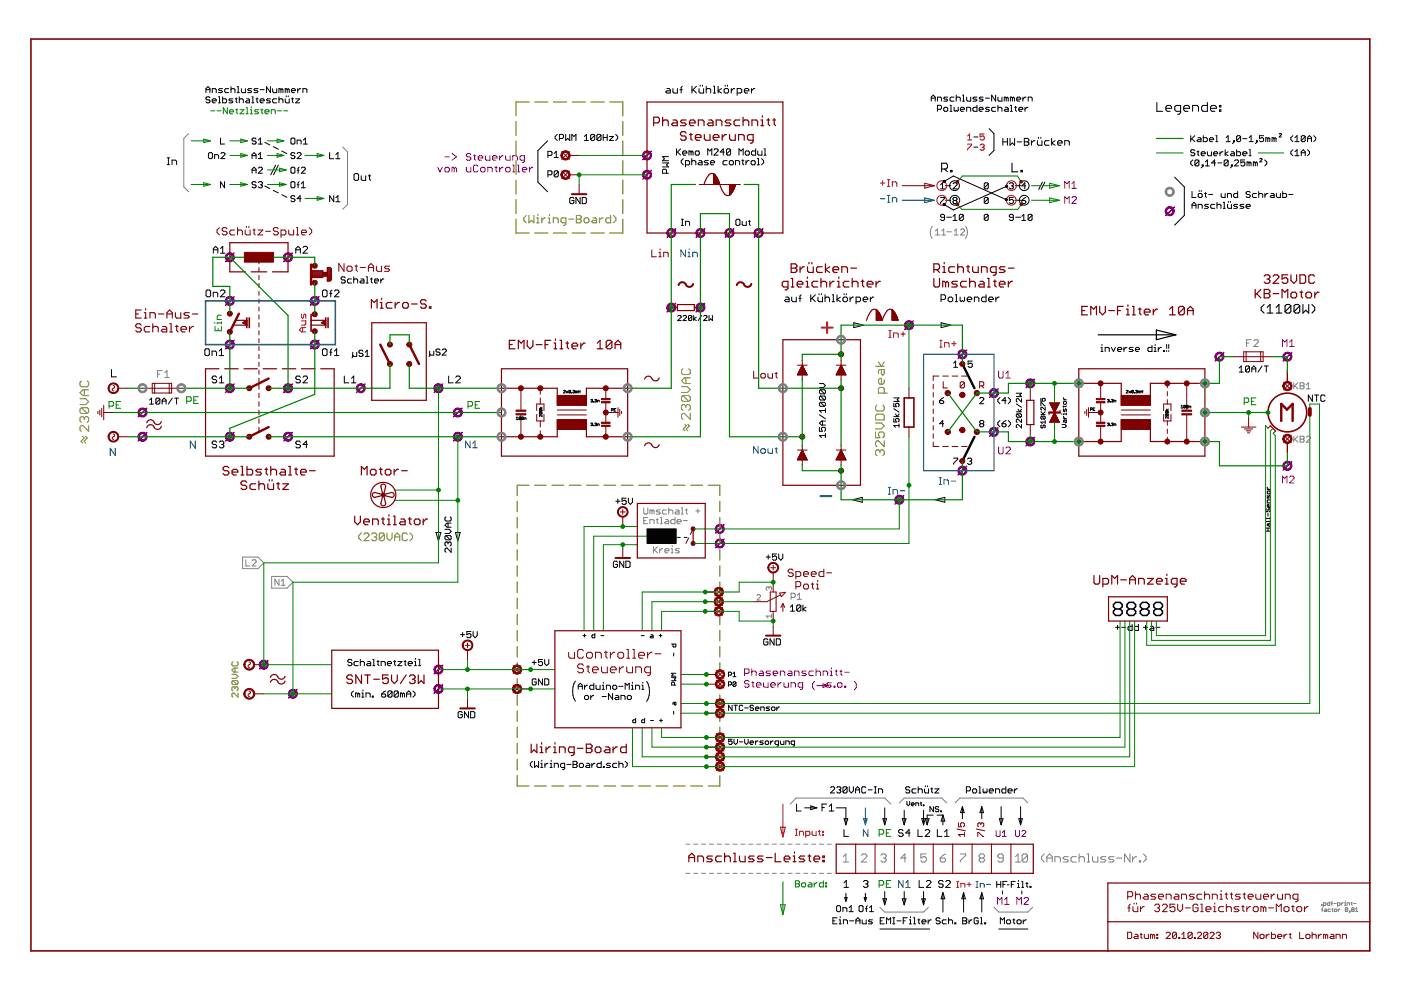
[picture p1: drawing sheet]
<svg xmlns="http://www.w3.org/2000/svg" width="297mm" height="210mm" viewBox="0 0 297 210" stroke-linecap="round" stroke-linejoin="round" font-family="sans-serif">
<g fill="none" stroke="#800080" stroke-width=".21">
<path d="M92.8 35.5l.5 .9 .5-.9M94.3 33.3h1M94.6 35.5h.4l.3 .2v.5l-.3 .2h-.4l-.3-.2v-.5zM95.8 32.5l1 .8-1 .7M96.3 35.7l-.2-.2h-.3v.9M96.3 35.7v.7M96.3 35.7l.3-.2 .2 .2v.7M98.9 35.5v.7l.2 .2h.7v-.9M99.8 32.8l-.2-.3h-.5l-.2 .5 .2 .3h.5l.2 .4-.2 .3h-.5l-.2-.3M100.4 33h.5M100.6 32.8v.9l.3 .3M101.3 35.2l-.2-.2h-.5l-.2 .2v1l.2 .2h.5l.2-.2"/>
<path d="M101.4 33.5h1v-.2l-.3-.3h-.5l-.2 .3v.4l.2 .3h.5M102.1 35.5h.5l.2 .2v.5l-.2 .2h-.5l-.2-.2v-.5zM102.9 33v.7l.2 .3h.8v-1M103.4 36.4v-.9h.7l.3 .2v.7M104.4 33.5h1v-.2l-.3-.3h-.4l-.3 .3v.4l.3 .3h.4M104.9 35.5h.5M105.2 35.2v1l.2 .2M105.9 33v1M105.9 35.5v.9M106.7 33h-.3l-.5 .5M106.7 35.5h-.3l-.5 .5M107.2 33v.7l.2 .3h.8v-1"/>
<path d="M107.4 35.5h.5l.3 .2v.5l-.3 .2h-.5l-.2-.2v-.5zM108.7 34v-1h.7l.3 .3v.7M108.7 36.4h.5M108.7 35h.2v1.4M109.7 36.4h.5M109.7 35h.3v1.4M110.7 36h1l-.2-.5h-.5l-.3 .2v.5l.3 .2h.5M111.2 34h-.7l-.3-.3v-.4l.3-.3h.7v1.2l-.2 .3h-.3M112.2 35.5v.9M113 35.5h-.3l-.5 .5M225.7 39.9v-1.4l.5 .4 .5-.4v1.4M227.3 38.9l.4-.4v1.4"/>
<path d="M227.3 39.9h.9M225.7 43.1v-1.4l.5 .5 .5-.5v1.4M227.3 41.9l.2-.2h.5l.2 .2v.3l-.9 .9h.9M211.7 78.7v1.2l.3 .3h.4l.3-.3v-1.2M213.3 79.2l.4-.5v1.5M271.9 73.5v-1.5l.5 .5 .5-.5v1.5M273.4 72.5l.5-.5v1.5M273.4 73.5h1M211.7 94.8v1.2l.3 .2h.4l.3-.2v-1.2M213.3 80.2h.9M213.3 95l.2-.2h.5l.2 .2v.3l-.9 .9h.9M271.9 102.4v-1.5l.5 .5 .5-.5v1.5"/>
<path d="M273.4 101.2l.3-.3h.4l.3 .3v.2l-1 1h1M157.9 142.8h.7l.2-.3v-.5l-.2-.2h-.7v1.5M158.8 144.5l-.2-.2h-.5l-.2 .5 .2 .2h.5l.2 .5-.2 .2h-.5l-.2-.2M159.4 141.8v1.5M159.4 142.5l.2-.2h.5l.2 .2v.8M159.4 144.8h.5M159.6 144.5v1l.3 .2M160.4 145.2h1v-.2l-.3-.2h-.5l-.2 .2v.5l.2 .2h.5M161.1 142.3h.5l.2 .2v.8h-.7l-.2-.3 .2-.2h.7M161.9 144.8v.7l.2 .2h.8v-.9M163.4 142.3h-.8l-.2 .2 .2 .3h.5l.3 .2-.3 .3h-.7M163.4 145.2h1v-.2l-.3-.2h-.4l-.3 .2v.5l.3 .2h.4"/>
<path d="M163.9 142.8h1v-.3l-.3-.2h-.4l-.3 .2v.5l.3 .3h.4M164.9 144.8v.9M165.4 143.3v-1h.8l.2 .2v.8M165.7 144.8h-.3l-.5 .4M166.2 144.8v.7l.2 .2h.8v-.9M167.2 142.3h.5l.2 .2v.8h-.7l-.3-.3 .3-.2h.7M167.7 145.7v-.9h.7l.3 .2v.7M168.5 143.3v-1h.7l.2 .2v.8M170.2 145.7h-.7l-.3-.2v-.5l.3-.2h.7v1.2l-.5 .2M170.9 142.3h-.7l-.2 .2 .2 .3h.5l.2 .2-.2 .3h-.7M172.5 142.3h-.8l-.2 .2v.5l.2 .3h.8M172.7 144.5l-.4 .5v.8l.4 .5"/>
<path d="M173 142.5l.2-.2h.5l.3 .2v.8M173 141.8v1.5M173.2 145.4h2.4M174.5 145l1.1 .4-1.1 .4zM174.5 143.3v-1h.7l.3 .2v.8M176 142.3h.3v1M176 143.3h.5M176.3 144.8h-.8l-.2 .2 .2 .2h.5l.3 .3-.3 .2h-.7M176.3 141.6v.2M176.8 145.5h.2v.2h-.2zM177.1 142.3h.4M177.3 142v1l.2 .3"/>
<path d="M177.6 145l.2-.2h.5l.2 .2v.5l-.2 .2h-.5l-.2-.2zM178.1 142.3h.4M178.3 142v1l.2 .3M179.1 142.5h.9M179.1 145.5h.2v.2h-.2zM181.2 144.5l.3 .5v.8l-.3 .5M211.2 176.1v1l.2 .3h.4l.2-.3v-1M212.5 177.4h.9M212.5 176.5l.4-.4v1.3M215.3 176.1v1l.2 .3h.4l.3-.3v-1M216.6 176.3l.3-.2h.4l.2 .2v.2l-.9 .9h.9M211.5 191.7v-1.4l.4 .5 .5-.5v1.4"/>
<path d="M213 190.8l.5-.5v1.4M213 191.7h1M215.6 191.7v-1.4l.5 .5 .5-.5v1.4M217.1 190.5l.2-.2h.5l.3 .2v.3l-1 .9h1"/>
</g>
<g fill="#800080" stroke="#800080" stroke-width=".21">
<path d="M55.1 140.4a.98 .98 0 0 1 1.6 0 .98 .98 0 0 1-.5 1.5 .98 .98 0 0 1-1.3-1h.4a.66 .66 0 0 1 .9-.5 .66 .66 0 0 1 .2 1.1 .66 .66 0 0 1-1.1-.4v-.2h-.4z" fill-rule="evenodd"/>
<path d="M61.5 146.3a.98 .98 0 0 1 1.5 .4 .98 .98 0 0 1-.7 1.3 .98 .98 0 0 1-1.2-.9h.3a.65 .65 0 0 1 .9-.6 .65 .65 0 0 1 .3 1 .65 .65 0 0 1-1.1-.2l-.1-.2h-.3z" fill-rule="evenodd"/>
<path d="M136.6 32.2a.98 .98 0 0 1 1.5 .3 .98 .98 0 0 1-.7 1.4 .98 .98 0 0 1-1.2-.9h.3a.65 .65 0 0 1 1-.6 .65 .65 0 0 1 .1 1.1 .65 .65 0 0 1-1-.4l-.1-.1h-.3z" fill-rule="evenodd"/>
<path d="M136.6 36.3a.97 .97 0 0 1 1.5 .4 .97 .97 0 0 1-.7 1.3 .97 .97 0 0 1-1.2-.9h.3a.64 .64 0 0 1 1-.6 .64 .64 0 0 1 .1 1.1 .64 .64 0 0 1-1-.3l-.1-.2h-.3z" fill-rule="evenodd"/>
<path d="M209.9 82.8a.98 .98 0 0 1 1.6 0 .98 .98 0 0 1-.5 1.5 .98 .98 0 0 1-1.3-1h.4a.66 .66 0 0 1 .9-.5 .66 .66 0 0 1 .1 1.1 .66 .66 0 0 1-1-.4v-.2h-.4z" fill-rule="evenodd"/>
<path d="M209.9 91a.97 .97 0 0 1 1.6 0 .97 .97 0 0 1-.5 1.5 .97 .97 0 0 1-1.3-.9h.4a.66 .66 0 0 1 .9-.6 .66 .66 0 0 1 .1 1.1 .66 .66 0 0 1-1-.3v-.2h-.4z" fill-rule="evenodd"/>
<path d="M48.2 81.5a.98 .98 0 0 1 1.4 .4 .98 .98 0 0 1-.7 1.4 .98 .98 0 0 1-1.1-1h.3a.65 .65 0 0 1 .9-.5 .65 .65 0 0 1 .1 1 .65 .65 0 0 1-1-.3v-.2h-.3z" fill-rule="evenodd"/>
<path d="M48.2 91.8a.98 .98 0 0 1 1.4 .4 .98 .98 0 0 1-.7 1.3 .98 .98 0 0 1-1.1-.9h.3a.65 .65 0 0 1 .9-.6 .65 .65 0 0 1 .1 1.1 .65 .65 0 0 1-1-.3v-.2h-.3z" fill-rule="evenodd"/>
<path d="M60.5 81.5a.98 .98 0 0 1 1.5 .4 .98 .98 0 0 1-.7 1.4 .98 .98 0 0 1-1.2-1h.3a.66 .66 0 0 1 1-.5 .66 .66 0 0 1 .1 1.1 .66 .66 0 0 1-1-.4l-.1-.2h-.3z" fill-rule="evenodd"/>
<path d="M60.5 91.8a.98 .98 0 0 1 1.5 .4 .98 .98 0 0 1-.7 1.3 .98 .98 0 0 1-1.2-.9h.3a.66 .66 0 0 1 1-.6 .66 .66 0 0 1 .1 1.1 .66 .66 0 0 1-1-.3l-.1-.2h-.3z" fill-rule="evenodd"/>
<path d="M191.9 68.4a.97 .97 0 0 1 1.6 0 .97 .97 0 0 1-.5 1.5 .97 .97 0 0 1-1.3-1h.4a.65 .65 0 0 1 .9-.5 .65 .65 0 0 1 .1 1.1 .65 .65 0 0 1-1-.3v-.3h-.4z" fill-rule="evenodd"/>
<path d="M203.5 74.3a.98 .98 0 0 1 1.4 .4 .98 .98 0 0 1-.6 1.4 .98 .98 0 0 1-1.2-1h.3a.65 .65 0 0 1 .9-.6 .65 .65 0 0 1 .2 1 .65 .65 0 0 1-1.1-.2v-.2h-.3z" fill-rule="evenodd"/>
<path d="M203.2 99.2a.98 .98 0 0 1 1.6 0 .98 .98 0 0 1-.4 1.5 .98 .98 0 0 1-1.3-.9h.3a.65 .65 0 0 1 .9-.6 .65 .65 0 0 1 .2 1 .65 .65 0 0 1-1.1-.2v-.2h-.3z" fill-rule="evenodd"/>
<path d="M272.2 75.1a.97 .97 0 0 1 1.5 0 .97 .97 0 0 1-.5 1.5 .97 .97 0 0 1-1.2-1h.3a.65 .65 0 0 1 1-.5 .65 .65 0 0 1 .1 1.1 .65 .65 0 0 1-1.1-.4v-.2h-.3z" fill-rule="evenodd"/>
<path d="M160 48.8a.98 .98 0 0 1 1.6 0 .98 .98 0 0 1-.4 1.5 .98 .98 0 0 1-1.3-.9h.3a.65 .65 0 0 1 .9-.6 .65 .65 0 0 1 .2 1 .65 .65 0 0 1-1.1-.2v-.2h-.3z" fill-rule="evenodd"/>
<path d="M141.5 48.8a.97 .97 0 0 1 1.6 0 .97 .97 0 0 1-.5 1.5 .97 .97 0 0 1-1.2-.9h.3a.65 .65 0 0 1 .9-.5 .65 .65 0 0 1 .1 1 .65 .65 0 0 1-1-.3v-.2h-.3z" fill-rule="evenodd"/>
<path d="M147.7 48.8a.98 .98 0 0 1 1.6 0 .98 .98 0 0 1-.5 1.5 .98 .98 0 0 1-1.3-.9h.3a.65 .65 0 0 1 .9-.6 .65 .65 0 0 1 .2 1 .65 .65 0 0 1-1-.2l-.1-.2h-.3z" fill-rule="evenodd"/>
<path d="M153.9 48.8a.97 .97 0 0 1 1.6 0 .97 .97 0 0 1-.5 1.5 .97 .97 0 0 1-1.3-.9h.3a.65 .65 0 0 1 1-.5 .65 .65 0 0 1 .1 1 .65 .65 0 0 1-1-.3l-.1-.2h-.3z" fill-rule="evenodd"/>
<path d="M47.9 63.2a.98 .98 0 0 1 1.6 0 .98 .98 0 0 1-.5 1.5 .98 .98 0 0 1-1.2-.9h.3a.65 .65 0 0 1 .9-.5 .65 .65 0 0 1 .1 1 .65 .65 0 0 1-1-.3v-.2h-.3z" fill-rule="evenodd"/>
<path d="M65.9 63.2a.99 .99 0 0 1 1.6 0 .99 .99 0 0 1-.5 1.5 .99 .99 0 0 1-1.3-.9h.4a.65 .65 0 0 1 .9-.6 .65 .65 0 0 1 .2 1 .65 .65 0 0 1-1.1-.2v-.2h-.4z" fill-rule="evenodd"/>
<path d="M247.2 44.2a.98 .98 0 0 1 1.6 0 .98 .98 0 0 1-.5 1.5 .98 .98 0 0 1-1.3-.9h.4a.65 .65 0 0 1 .8-.7 .65 .65 0 0 1 .3 1.1 .65 .65 0 0 1-1.1-.2v-.2h-.4z" fill-rule="evenodd"/>
<path d="M48.2 72.3a.98 .98 0 0 1 1.4 .4 .98 .98 0 0 1-.7 1.3 .98 .98 0 0 1-1.1-.9h.3a.65 .65 0 0 1 .9-.6 .65 .65 0 0 1 .1 1.1 .65 .65 0 0 1-1-.3v-.2h-.3z" fill-rule="evenodd"/>
<path d="M65.9 72.5a.99 .99 0 0 1 1.6 0 .99 .99 0 0 1-.5 1.5 .99 .99 0 0 1-1.3-.9h.4a.65 .65 0 0 1 .9-.7 .65 .65 0 0 1 .2 1.1 .65 .65 0 0 1-1.1-.2v-.2h-.4z" fill-rule="evenodd"/>
<path d="M47.9 54a.97 .97 0 0 1 1.6 0 .97 .97 0 0 1-.5 1.5 .97 .97 0 0 1-1.2-1h.3a.64 .64 0 0 1 .9-.5 .64 .64 0 0 1 .1 1.1 .64 .64 0 0 1-1-.4v-.2h-.3z" fill-rule="evenodd"/>
<path d="M60.5 53.8a.97 .97 0 0 1 1.5 .4 .97 .97 0 0 1-.7 1.3 .97 .97 0 0 1-1.2-1h.3a.65 .65 0 0 1 1-.5 .65 .65 0 0 1 .1 1.1 .65 .65 0 0 1-1-.4l-.1-.2h-.3z" fill-rule="evenodd"/>
<path d="M75.9 81.5a.98 .98 0 0 1 1.5 .4 .98 .98 0 0 1-.7 1.4 .98 .98 0 0 1-1.2-1h.4a.65 .65 0 0 1 .9-.5 .65 .65 0 0 1 .1 1 .65 .65 0 0 1-1-.3v-.2h-.4z" fill-rule="evenodd"/>
<path d="M92.2 141.4a.98 .98 0 0 1 1.5-.1 .98 .98 0 0 1-.4 1.6 .98 .98 0 0 1-1.3-.9h.3a.65 .65 0 0 1 .9-.7 .65 .65 0 0 1 .2 1.1 .65 .65 0 0 1-1-.2l-.1-.2h-.3z" fill-rule="evenodd"/>
<path d="M92.2 145.5a.98 .98 0 0 1 1.6 0 .98 .98 0 0 1-.5 1.5 .98 .98 0 0 1-1.3-.9h.3a.65 .65 0 0 1 .9-.6 .65 .65 0 0 1 .2 1 .65 .65 0 0 1-1-.2l-.1-.2h-.3z" fill-rule="evenodd"/>
<path d="M272.2 98.2a.98 .98 0 0 1 1.5 0 .98 .98 0 0 1-.5 1.5 .98 .98 0 0 1-1.2-.9h.3a.66 .66 0 0 1 1-.6 .66 .66 0 0 1 .1 1.1 .66 .66 0 0 1-1.1-.3v-.2h-.3z" fill-rule="evenodd"/>
<path d="M217.9 92.8a.98 .98 0 0 1 1.4 .4 .98 .98 0 0 1-.7 1.4 .98 .98 0 0 1-1.1-1h.3a.65 .65 0 0 1 .9-.6 .65 .65 0 0 1 .2 1.1 .65 .65 0 0 1-1.1-.3v-.2h-.3z" fill-rule="evenodd"/>
<path d="M29.6 91.8a.99 .99 0 0 1 1.5 .4 .99 .99 0 0 1-.7 1.4 .99 .99 0 0 1-1.2-1h.4a.66 .66 0 0 1 .9-.6 .66 .66 0 0 1 .1 1.1 .66 .66 0 0 1-1-.3v-.2h-.4z" fill-rule="evenodd"/>
<path d="M152 114.4a.98 .98 0 0 1 1.5 .4 .98 .98 0 0 1-.7 1.4 .98 .98 0 0 1-1.2-1h.4a.65 .65 0 0 1 .8-.6 .65 .65 0 0 1 .3 1 .65 .65 0 0 1-1.1-.2v-.2h-.4z" fill-rule="evenodd"/>
<path d="M151.8 111.6a.97 .97 0 0 1 1.6 0 .97 .97 0 0 1-.5 1.5 .97 .97 0 0 1-1.3-1h.4a.65 .65 0 0 1 .8-.6 .65 .65 0 0 1 .3 1.1 .65 .65 0 0 1-1.1-.3v-.2h-.4z" fill-rule="evenodd"/>
<path d="M257.8 75.1a.97 .97 0 0 1 1.5 0 .97 .97 0 0 1-.5 1.5 .97 .97 0 0 1-1.2-1h.3a.64 .64 0 0 1 .9-.6 .64 .64 0 0 1 .2 1 .64 .64 0 0 1-1.1-.2v-.2h-.3z" fill-rule="evenodd"/>
<path d="M29.6 86.7a.99 .99 0 0 1 1.5 .3 .99 .99 0 0 1-.7 1.4 .99 .99 0 0 1-1.2-.9h.4a.66 .66 0 0 1 .9-.6 .66 .66 0 0 1 .1 1.1 .66 .66 0 0 1-1-.3v-.2h-.4z" fill-rule="evenodd"/>
<path d="M189.9 105.4a.98 .98 0 0 1 1.6 0 .98 .98 0 0 1-.5 1.5 .98 .98 0 0 1-1.3-.9h.3a.65 .65 0 0 1 .9-.7 .65 .65 0 0 1 .2 1.1 .65 .65 0 0 1-1-.2l-.1-.2h-.3z" fill-rule="evenodd"/>
<path d="M96.5 86.7a.98 .98 0 0 1 1.5 .3 .98 .98 0 0 1-.7 1.4 .98 .98 0 0 1-1.2-.9h.3a.65 .65 0 0 1 .9-.7 .65 .65 0 0 1 .2 1.1 .65 .65 0 0 1-1-.2l-.1-.2h-.3z" fill-rule="evenodd"/>
<path d="M96.5 91.8a.98 .98 0 0 1 1.5 .4 .98 .98 0 0 1-.7 1.3 .98 .98 0 0 1-1.2-.9h.3a.65 .65 0 0 1 .9-.6 .65 .65 0 0 1 .2 1 .65 .65 0 0 1-1-.2l-.1-.2h-.3z" fill-rule="evenodd"/>
<path d="M92.2 81.7a.98 .98 0 0 1 1.5 0 .98 .98 0 0 1-.4 1.5 .98 .98 0 0 1-1.3-.9h.3a.65 .65 0 0 1 .9-.6 .65 .65 0 0 1 .2 1 .65 .65 0 0 1-1-.2l-.1-.2h-.3z" fill-rule="evenodd"/>
<path d="M141.5 64.6a.97 .97 0 0 1 1.6 .1 .97 .97 0 0 1-.5 1.5 .97 .97 0 0 1-1.2-1h.3a.65 .65 0 0 1 .9-.5 .65 .65 0 0 1 .1 1.1 .65 .65 0 0 1-1-.4v-.2h-.3z" fill-rule="evenodd"/>
<path d="M147.7 64.6a.98 .98 0 0 1 1.6 0 .98 .98 0 0 1-.5 1.5 .98 .98 0 0 1-1.3-.9h.3a.65 .65 0 0 1 .9-.6 .65 .65 0 0 1 .2 1.1 .65 .65 0 0 1-1-.3l-.1-.2h-.3z" fill-rule="evenodd"/>
<path d="M217.7 80.7a.98 .98 0 0 1 1.5 0 .98 .98 0 0 1-.5 1.5 .98 .98 0 0 1-1.2-.9h.3a.65 .65 0 0 1 .9-.6 .65 .65 0 0 1 .2 1 .65 .65 0 0 1-1.1-.2v-.2h-.3z" fill-rule="evenodd"/>
</g>
<g fill="none" stroke="#800080" stroke-width=".34">
<path d="M138.1 32l-1.8 1.8M138.1 36.2l-1.8 1.8M49.6 53.6l-1.8 1.9M62 53.6l-1.8 1.9M143.2 48.5l-1.8 1.8M149.4 48.5l-1.8 1.8M155.6 48.5l-1.8 1.8M161.7 48.5l-1.8 1.8M249 43.9l-1.8 1.8M49.6 62.9l-1.8 1.8M49.6 72.2l-1.8 1.8M67.6 72.2l-1.8 1.8"/>
<path d="M67.6 62.9l-1.8 1.8M143.2 64.3l-1.8 1.8M149.4 64.3l-1.8 1.8M193.6 68.1l-1.8 1.7M204.9 74.2l-1.8 1.8M259.5 74.7l-1.8 1.8M273.9 74.7l-1.8 1.8M31.1 91.7l-1.8 1.8M31.1 86.6l-1.8 1.7M49.6 81.4l-1.8 1.8M49.6 91.7l-1.8 1.8M62 81.4l-1.8 1.8"/>
<path d="M62 91.7l-1.8 1.8M77.4 81.4l-1.8 1.8M93.9 81.4l-1.8 1.8M98 86.6l-1.8 1.7M98 91.7l-1.8 1.8M204.9 98.9l-1.8 1.8M211.6 90.7l-1.8 1.8M211.6 82.4l-1.8 1.8M219.4 92.7l-1.9 1.8M219.4 80.4l-1.9 1.8M273.9 97.9l-1.8 1.8M153.5 114.3l-1.8 1.8"/>
<path d="M153.5 111.2l-1.8 1.8M191.6 105.1l-1.8 1.8M56.8 140l-1.8 1.8M63 146.2l-1.8 1.8M93.9 145.2l-1.8 1.8M93.9 141.1l-1.8 1.8"/>
</g>
<g fill="none" stroke="#808000" stroke-width=".21">
<path d="M111.6 45.7l-.5 .5v.5l.5 .5M112.1 45.7v1.5l.6-.5 .5 .5v-1.5M113.8 46.2h.2v1M113.8 47.2h.5M114 45.4v.3M114.9 46.2v1M115.6 46.2h-.2l-.5 .5M116.2 46.2h.3v1M116.2 47.2h.5M116.5 45.4v.3M117.3 47.2v-1h.8l.2 .3v.7M120 47.2h-.8l-.3-.2v-.5l.3-.3h.8v1.3l-.3 .3h-.2"/>
<path d="M120.6 46.5h1M122.2 45.7h.8l.2 .2v.3l-.2 .3 .2 .2v.3l-.2 .2h-.8zM122.2 46.5h.8M124.1 46.2h.5l.3 .3v.5l-.3 .2h-.5l-.3-.2v-.5zM125.7 46.2h.5l.3 .3v.7h-.8l-.2-.2 .2-.3h.8M127.1 46.2v1M127.9 46.2h-.3l-.5 .5M129.5 45.7v1.5h-.8l-.3-.2v-.5l.3-.3h.8M130.1 45.7l.5 .5v.5l-.5 .5M144.8 78.2l-.3 .3v.6l.3 .3h1.2l.3-.3v-.6l-.3-.3M185.6 77.7h1.9M186.2 76.8l.7 .9 .6-.9"/>
<path d="M186.9 78.3v.9l.3 .4 .3-.4v-.9h-.9l-.4 .3v.6M17 84.5h1.2l.6 .7-.6 .6h-1.2M17.3 80.8l-.3 .3v.6l.3 .3h1.2l.3-.3v-.6l-.3-.3M17.3 86.4h1.2l.3 .4v.6l-.3 .3M17.3 86.4l-.3 .4v.6l.3 .3h1.2M17.3 86.4l1.2 1.3M17.5 92.5l.4 .4-.7 .7 .3 .3M17.9 88.6l.3-.3h.3l.3 .3v.7l-.3 .3M17.9 88.6l-.3-.3h-.3l-.3 .3v.7l.3 .3M17.9 82.7v1.2M17.9 88.6v.4M18.2 92.5l.3 .4-.7 .7 .4 .3"/>
<path d="M18.8 90.2v1.3l-1.2-1.3h-.3l-.3 .4v.6l.3 .3M18.8 82.7h-1.2l-.6 .6 .6 .6h1.2M144.5 82h1.2l.6 .6-.6 .6h-1.2M144.8 83.9h1.2l.3 .3v.6l-.3 .3M144.8 83.9l-.3 .3v.6l.3 .3h1.2M144.8 83.9l1.2 1.2M145.2 90l.3 .3-.7 .7 .4 .3M145.4 86.1l.3-.3h.3l.3 .3v.6l-.3 .3M145.4 86.1l-.3-.3h-.3l-.3 .3v.6l.3 .3M145.4 80.1v1.2M145.4 86.1v.3M145.8 90l.4 .3-.7 .7 .3 .3"/>
<path d="M146.3 87.7v1.2l-1.2-1.2h-.3l-.3 .3v.6l.3 .3M146.3 80.1h-1.2l-.6 .6 .6 .6h1.2M185.6 91.6v1.2h1l-.4-.9 .4-.3h.6l.3 .3v.6l-.3 .3M185.6 89.7h1.3l.6 .6-.6 .6h-1.3M185.9 85.9l-.3 .3v.6l.3 .3h1.3l.3-.3v-.6l-.3-.3M185.9 87.8h1.3l.3 .3v.9h-1.9v-.9zM186.6 95.7l-.4-.3h-.3l-.3 .3v.6l.3 .3M186.6 95.7l.3-.3h.3l.3 .3v.6l-.3 .3M186.6 95.7v.3M187.5 93.5v1.2l-1.3-1.2h-.3l-.3 .3v.6l.3 .3M187.5 80.5v.7l-.3 .2h-.6l-.4-.2v-.7l.4-.3h.3v1.2M187.5 83.4v-1l-.3-.3h-.6l-.4 .3v1h1.9"/>
<path d="M76.6 113l-.5 .6v.5l.5 .5M77.2 113.3l.2-.3h.6l.2 .3v.3l-1 1h1M78.8 113.3l.2-.3h.6l.3 .3v.3l-.3 .2M79.3 113.8h.3M79.6 113.8l.3 .3v.3l-.3 .2h-.6l-.2-.2M81.5 113.3v1.1l-.3 .2h-.5l-.3-.2M81.5 113.3l-.3-.3h-.5l-.3 .3v1.1M81.5 113.3l-1.1 1.1M82 113v1.1l.6 .5 .5-.5v-1.1M83.7 113.8h1.1M83.7 114.6v-1l.5-.6 .6 .6v1M86.4 113.3l-.3-.3h-.5l-.3 .3v1.1l.3 .2h.5l.3-.2"/>
<path d="M86.9 113l.6 .6v.5l-.6 .5M49.2 143h.8l.5 .4-.5 .4h-.8M49.4 140.3l-.2 .2v.5l.2 .2h.8l.3-.2v-.5l-.3-.2M49.4 144.3h.8l.3 .2v.4l-.3 .3M49.4 144.3l-.2 .2v.4l.2 .3h.8M49.4 144.3l.8 .9M49.8 145.8l.2-.2h.2l.3 .2v.5l-.3 .2M49.8 145.8l-.2-.2-.4 .2v.5l.2 .2M49.8 141.6v.9M49.8 145.8v.2M50.5 146.9v.9l-.9-.9h-.2l-.2 .3v.4l.2 .2M50.5 141.6h-.9l-.4 .5 .4 .4h.9"/>
</g>
<g fill="none" stroke="#808000" stroke-width=".25">
<path d="M109.4 25.8v2.9M109.4 29.9v3M109.4 34.1v2.9M109.4 38.2v2.9M112.2 21.6h-2.8v3M113.4 21.6h2.7M117.4 21.6h2.7M121.3 21.6h2.8M125.3 21.6h2.8M129.3 21.6h2.7v3M132 25.8v2.9M132 29.9v3"/>
<path d="M132 34.1v2.9M132 38.2v2.9M109.4 46.5v2.9h2.8M109.4 42.3v3M113.4 49.4h2.7M117.4 49.4h2.7M121.3 49.4h2.8M125.3 49.4h2.8M132 42.3v3M132 46.5v2.9h-2.7M109.7 106.3v2.2M109.7 109.7v2.2"/>
<path d="M109.7 113.1v2.2M109.7 116.6v2.2M109.7 120v2.2M112.1 102.9h-2.4v2.2M113.3 102.9h2.5M117 102.9h2.5M120.7 102.9h2.5M124.4 102.9h2.5M128.1 102.9h2.4M131.7 102.9h2.5M135.4 102.9h2.5M139.1 102.9h2.5"/>
<path d="M142.8 102.9h2.4M146.5 102.9h2.4M150.2 102.9h2.4v2.2M152.6 106.3v2.2M152.6 109.7v2.2M152.6 113.1v2.2M152.6 116.6v2.2M152.6 120v2.2M109.7 123.4v2.2M109.7 126.8v2.2M109.7 130.2v2.2M109.7 133.7v2.2"/>
<path d="M109.7 137.1v2.2M152.6 123.4v2.2M152.6 126.8v2.2M152.6 130.2v2.2M152.6 133.7v2.2M152.6 137.1v2.2M109.7 140.5v2.2M109.7 143.9v2.2M109.7 147.3v2.2M109.7 150.8v2.2M109.7 154.2v2.2M109.7 157.6v2.2"/>
<path d="M152.6 140.5v2.2M152.6 143.9v2.2M152.6 147.3v2.2M152.6 150.8v2.2M152.6 154.2v2.2M152.6 157.6v2.2M109.7 161v2.2M109.7 164.4v2.2h2.4M113.3 166.6h2.5M117 166.6h2.5M120.7 166.6h2.5M124.4 166.6h2.5"/>
<path d="M128.1 166.6h2.4M131.7 166.6h2.5M135.4 166.6h2.5M139.1 166.6h2.5M142.8 166.6h2.4M146.5 166.6h2.4M152.6 164.4v2.2h-2.4M152.6 161v2.2"/>
</g>
<g fill="none" stroke="#000" stroke-width=".21">
<path d="M43.7 19.6v-.8l.4-.4 .4 .4v.8M43.7 19h.8M45 19.6v-.8h.6l.2 .2v.6M47.2 18.8h-.7l-.2 .2 .2 .2h.5l.2 .2-.2 .2h-.7M48.5 18.8h-.6l-.3 .2v.4l.3 .2h.6M49 19l.2-.2h.4l.2 .2v.6M49 18.4v1.2M50.3 19.6h.4M50.3 18.4h.2v1.2M51.2 18.8v.6l.2 .2h.6v-.8M53.4 18.8h-.7l-.2 .2 .9 .4-.3 .2h-.6M54.7 18.8h-.7l-.2 .2 .2 .2h.5l.2 .2-.2 .2h-.7"/>
<path d="M55.2 19h.8M57.3 18.4v1.2l-.8-1.2v1.2M57.8 18.8v.6l.2 .2h.7v-.8M59.6 19l-.5-.2v.8M59.6 19v.6M59.6 19l.2-.2 .2 .2v.6M60.9 19l-.4-.2v.8M60.9 19v.6M60.9 19l.2-.2 .2 .2v.6M61.8 19.2h.8l-.2-.4h-.4l-.2 .2v.4l.2 .2h.4M63.1 18.8v.8M63.8 18.8h-.3l-.4 .4"/>
<path d="M64.2 19.6v-.8h.7l.2 .2v.6M141.4 18.8h.5l.2 .2v.7h-.7l-.3-.2 .3-.2h.7M142.7 18.8v.7l.2 .2h.7v-.9M144.2 19h.5M144.7 18.3l-.3 .2v1.2M146.7 18.3v1.4M146.9 19l.8 .7M147.7 18.3l-1 1M148.2 18.8v.7l.3 .2h.7v-.9M148.5 18.1v.2M148.9 18.1v.2M149.7 19l.3-.2h.5l.2 .2v.7"/>
<path d="M149.7 18.3v1.4M151.3 18.3h.2v1.4M151.3 19.7h.4M152.3 18.3v1.4M153 18.8l-.7 .5 .7 .4M153.8 18.8h.4l.3 .2v.5l-.3 .2h-.4l-.3-.2v-.5zM153.8 18.1v.2M154.2 18.1v.2M155 18.8v.9M155.8 18.8h-.3l-.5 .5M156.3 19.7h.7l.3-.2v-.5l-.3-.2h-.7v1.4M157.8 19.3h1v-.3l-.3-.2h-.4l-.3 .2v.5l.3 .2h.4"/>
<path d="M159.3 18.8v.9M160 18.8h-.2l-.5 .5M35.5 34.9h.4M35.5 33.5h.4M35.7 33.5v1.4M36.5 34.9v-.9h.7l.2 .2v.7M44.2 32.6l.2-.2h.4l.2 .2v.8l-.2 .2h-.4l-.2-.2zM44.5 20.7l-.2-.2h-.4l-.2 .5 .2 .2h.4l.2 .4-.2 .2h-.4l-.2-.2M45 21.4h.8l-.2-.4h-.4l-.2 .2v.4l.2 .2h.4M45.5 33.6v-.8h.6l.3 .2v.6M46.3 20.5h.2v1.3M46.3 21.8h.5"/>
<path d="M46.8 29.3v1.2h.8M46.8 32.6l.3-.2h.4l.2 .2v.2l-.9 .8h.9M47.2 20.5v1.3h.6l.2-.2v-.4l-.2-.2h-.6M47.6 38.5v1.3l-.8-1.3v1.3M49.4 21h-.7l-.2 .2 .2 .2h.5l.2 .2-.2 .2h-.7M49.9 21h.4M50.1 20.7v.9l.2 .2M50.7 21.2l.2-.2h.5l.2 .2v.6M50.7 20.5v1.3M52.3 21h.4l.2 .2v.6h-.6l-.2-.2 .2-.2h.6M53.4 20.5h.2v1.3M53.4 21.8h.4"/>
<path d="M53.4 33h.9M53.4 33.6v-.8l.5-.4 .4 .4v.8M53.4 36.7v-.8l.5-.4 .4 .4v.8M53.4 36.1h.9M54.3 21h.4M54.3 29.5l-.2-.2h-.4l-.3 .2 .3 .4h.4l.2 .2-.2 .4h-.4l-.3-.2M54.3 38.7l-.2-.2h-.4l-.3 .2v.3l.3 .2h.4l.2 .4-.2 .2h-.4l-.3-.2M54.5 20.7v.9l.2 .2M54.8 33.6h.8M54.8 35.7l.2-.2h.4l.2 .2v.2l-.8 .8h.8M54.8 29.7l.4-.4v1.2M54.8 32.8l.4-.4v1.2"/>
<path d="M54.8 30.5h.8M54.8 38.7l.2-.2h.4l.2 .2-.2 .5M55.2 21.4h.8l-.2-.4h-.4l-.2 .2v.4l.2 .2h.4M55.2 39.2h.2M55.4 39.2l.2 .2-.2 .4h-.4l-.2-.2M56.1 30.2l1.1 .5M56.1 39.4l1.1 .6M57.3 21h-.6l-.2 .2 .2 .2h.4l.2 .2-.2 .2h-.6M57.9 31.1l1.1 .5M58.4 35l-1 2.1M58.7 21h-.7l-.2 .2v.4l.2 .2h.7M59 35l-1 2.1"/>
<path d="M59.1 20.5v1.3M59.1 21.2l.3-.2h.4l.2 .2v.6M59.7 32l1.1 .6M60.5 21v.6l.2 .2h.6v-.8M60.7 20.3v.2M61.1 20.3v.2M61.7 35.7l.2-.2h.4l.2 .2v.8l-.2 .2h-.4l-.2-.2zM61.7 29.5l.2-.2h.4l.2 .2v.8l-.2 .2h-.4l-.2-.2zM61.8 21h.4M61.9 38.5h.4l.2 .2v.9l-.2 .2h-.4l-.2-.2v-.9zM62 20.7v.9l.2 .2M62.5 32.6l-.2-.2h-.4l-.2 .4 .2 .2h.4l.2 .4-.2 .2h-.4l-.2-.2"/>
<path d="M62.7 21h.8l-.8 .8h.8M63 32.6l.2-.2h.4l.2 .2v.2l-.8 .8h.8M63 30.5v-.8h.6l.2 .2v.6M63 36.1h.4M63 39.2h.4M63.4 35.5l-.2 .2v1M63.4 38.5l-.2 .2v1.1M63.9 35.7l.2-.2h.4l.2 .2v.2l-.8 .8h.8M63.9 39.8h.8M63.9 39l.4-.5v1.3M64.3 30.5h.9M64.3 29.7l.4-.4v1.2"/>
<path d="M69.9 32.3v1.4h.9M71.2 33.7h.9M71.2 32.8l.4-.5v1.4M75.1 37l.2-.2h.5l.2 .2v1l-.2 .2h-.5l-.2-.2zM76.6 37.3v.7l.2 .2h.7v-.9M78.1 37.3h.5M78.3 37v1l.3 .2M116.1 29.9l-2.1 2v6.7l2.1 2.1M116.2 33h.6l.2-.3v-.4l-.2-.2h-.6v1.3M116.2 37.1h.6l.2-.2v-.5l-.2-.2h-.6v1.3M117.5 32.5l.4-.4v1.3M117.5 33.4h.9"/>
<path d="M118.2 28.5l-.5 .4v.5l.5 .4M118.4 36.4v.9l-.2 .2h-.5l-.2-.2M118.4 36.4l-.9 .9M118.4 36.4l-.2-.2h-.5l-.2 .2v.9M118.6 29.4h.7l.2-.3v-.4l-.2-.2h-.7v1.3M119.9 28.5v1.3l.5-.4 .4 .4v-1.3M121.2 29.8v-1.3l.5 .4 .4-.4v1.3M123.9 28.9l.4-.4v1.3M123.9 29.8h.9M126.1 28.7l-.2-.2h-.4l-.3 .2v.9M126.1 28.7v.9l-.2 .2h-.4l-.3-.2M126.1 28.7l-.9 .9"/>
<path d="M127.4 28.7l-.2-.2h-.4l-.2 .2v.9M127.4 28.7v.9l-.2 .2h-.4l-.2-.2M127.4 28.7l-.8 .9M127.9 28.5v1.3M127.9 29.1h.8M128.7 28.5v1.3M129.2 28.9h.9l-.9 .9h.9M130.5 28.5l.5 .4v.5l-.5 .4M140.5 34.5h1.2l-.4 .5 .4 .4h-1.2M141.3 36.7v-.6l-.2-.2h-.4l-.2 .2v.6h1.2M141.7 33.2h-1.2l.4 .5-.4 .4h1.2M143.4 31.6v1.3"/>
<path d="M143.6 32.2l.7 .7M144.3 31.6l-.9 .8M144.7 32.4h.9l-.2-.4h-.4l-.3 .2v.5l.3 .2h.4M144.9 33.6l-.5 .5v.4l.5 .4M145.3 34.9h.7l.2-.2v-.4l-.2-.2h-.7v1.3M146.5 32.2l-.4-.2v.9M146.5 32.2v.7M146.5 32.2l.2-.2 .2 .2v.7M146.7 34.3l.2-.2h.4l.2 .2v.6M146.7 33.6v1.3M147.6 32h.5l.2 .2v.5l-.2 .2h-.5l-.2-.2v-.5zM148.2 34.1h.4l.3 .2v.6h-.7l-.2-.2 .2-.2h.7"/>
<path d="M150.1 32.9v-1.3l.4 .4 .4-.4v1.3M150.2 34.1h-.7l-.2 .2 .2 .2h.5l.2 .2-.2 .2h-.7M150.6 34.5h.9l-.2-.4h-.4l-.3 .2v.4l.3 .2h.4M151.4 31.8l.2-.2h.4l.3 .2v.2l-.9 .9h.9M153.6 32.2h-.9l.7-.6v1.3M154.2 34.1h-.7l-.2 .2v.4l.2 .2h.7M154.8 34.1h.5l.2 .2v.4l-.2 .2h-.5l-.2-.2v-.4zM154.9 31.8v.9l-.2 .2h-.5l-.2-.2M154.9 31.8l-.2-.2h-.5l-.2 .2v.9M154.9 31.8l-.9 .9M155.9 34.9v-.8h.7l.2 .2v.6M156.7 32.9v-1.3l.4 .4 .5-.4v1.3"/>
<path d="M157.3 34.1h.4M157.5 33.8v.9l.2 .2M158.2 34.1v.8M158.2 32h.5l.2 .2v.5l-.2 .2h-.5l-.2-.2v-.5zM158.8 34.1h-.2l-.4 .4M159.5 34.1h.4l.2 .2v.4l-.2 .2h-.4l-.2-.2v-.4zM160.2 31.6v1.3h-.6l-.3-.2v-.5l.3-.2h.6M160.6 34.9h.4M160.6 33.6h.2v1.3M160.7 32v.7l.2 .2h.6v-.9M161.5 33.6l.4 .5v.4l-.4 .4M162 32.9h.4"/>
<path d="M162 31.6h.2v1.3M197.4 21.4v-.8l.5-.4 .4 .4v.8M197.4 20.8h.9M198.8 21.4v-.8h.6l.2 .2v.6M198.8 23.2h.6l.2-.2v-.5l-.2-.2h-.6v1.3M199.4 39.2l.4-.4v1.2M200.2 38.5l1.9-1.2 11.3 5M200.3 22.8h.4l.2 .2v.4l-.2 .2h-.4l-.2-.2v-.4zM200.4 39.4h1.2M200.9 20.6h-.6l-.2 .2 .2 .2h.4l.2 .2-.2 .2h-.6M201.4 22.3h.2v1.3M201.4 23.6h.4"/>
<path d="M202.1 39l.2-.2h.4l.2 .2v.2l-.8 .8h.8M202.3 20.6h-.7l-.2 .2v.4l.2 .2h.7M202.3 22.8v.6l.2 .2 .2-.2 .2 .2 .3-.2v-.6M202.7 20.8l.2-.2h.5l.2 .2v.6M202.7 20.2v1.2M203.6 23.2h.9l-.2-.4h-.5l-.2 .2v.4l.2 .2h.5M204.1 21.4h.4M204.1 20.2h.2v1.2M205 20.6v.6l.2 .2h.6v-.8M205 23.6v-.8h.6l.2 .2v.6M206.5 29h.8M206.5 31.2h.8"/>
<path d="M207.1 20.6h-.6l-.2 .2 .2 .2h.4l.2 .2-.2 .2h-.6M207.1 22.3v1.3h-.6l-.2-.2v-.4l.2-.2h.6M207.6 23.2h.8l-.2-.4h-.4l-.2 .2v.4l.2 .2h.4M208.4 20.6h-.6l-.2 .2 .8 .4-.2 .2h-.6M208.9 20.8h.9M209.5 39v.8l-.2 .2h-.4l-.2-.2M209.5 39l-.2-.2h-.4l-.2 .2v.8M209.5 39l-.8 .8M209.7 27.3l1 1v3.6l-1 1.1M209.8 22.8h-.7l-.2 .2 .2 .2h.5l.2 .2-.2 .2h-.7M211.1 22.8h-.6l-.3 .2v.4l.3 .2h.6M211.1 20.2v1.2l-.9-1.2v1.2"/>
<path d="M211.6 20.6v.6l.2 .2h.6v-.8M211.6 22.3v1.3M211.6 23l.2-.2h.4l.2 .2v.6M212.6 29.3v1.5M212.6 30.1h1M213.1 22.8h.5l.2 .2v.6h-.7l-.2-.2 .2-.2h.7M213.3 20.8l-.4-.2v.8M213.3 20.8v.6M213.3 20.8l.3-.2 .2 .2v.6M213.4 39.5l-11.3 5-1.9-1.1M213.6 29.3v1.5M214 39l.2-.2h.4l.2 .2-.2 .4"/>
<path d="M214.1 29.3v1.5l.5-.5 .5 .5v-1.5M214.2 22.3h.2v1.3M214.2 23.6h.5M214.4 39.4h.2M214.6 39.4l.2 .2-.2 .4h-.4l-.2-.2M214.7 20.8l-.5-.2v.8M214.7 20.8v.6M214.7 20.8l.2-.2 .2 .2v.6M215.1 22.8h.4M215.2 39.4h1.2M215.3 22.5v.9l.2 .2M215.6 21h.8l-.2-.4h-.4l-.2 .2v.4l.2 .2h.4"/>
<path d="M215.6 30.1h1M216 23.2h.9l-.3-.4h-.4l-.2 .2v.4l.2 .2h.4M216.9 20.6v.8M217.2 30.1h.7M217.2 29.3h.7l.2 .3v.2l-.2 .3 .2 .2v.3l-.2 .2h-.7zM217.3 22.8v.8M217.5 39.4h-.9l.7-.6v1.2M217.5 20.6h-.2l-.4 .4M218 22.8h-.3l-.4 .4M218 21.4v-.8h.6l.2 .2v.6M218.7 29.8v1M219.4 29.8h-.2l-.5 .5"/>
<path d="M219.9 29.8v.8l.3 .2h.7v-1M220.2 29.1v.2M220.7 29.1v.2M221 38.6l-.8 1.6M221.5 38.6l-.8 1.6M222.4 29.8h-.7l-.2 .3v.5l.2 .2h.7M223 29.3v1.5M223.7 29.8l-.7 .5 .7 .5M224.2 30.3h1v-.2l-.2-.3h-.5l-.3 .3v.5l.3 .2h.5M225.7 30.8v-1h.8l.2 .3v.7M245.3 21.7v1.9h1.2M247.2 23h1.2v-.3l-.3-.3h-.6l-.3 .3v.6l.3 .3h.6"/>
<path d="M249 37.6l2.1 2v6.1l-2.1 2M250.3 23.6h-.9l-.3-.3v-.6l.3-.3h.9v1.5l-.3 .3h-.3M251 23h1.2v-.3l-.3-.3h-.6l-.3 .3v.6l.3 .3h.6M252.5 28.8v1.2M252.7 29.4l.6 .6M252.9 23.6v-1.2h.9l.3 .3v.9M252.9 33.9l-.4 .4v.5l.4 .4M253.3 32l-.2-.3h-.4l-.2 .3 .2 .4h.4l.2 .2-.2 .4h-.4l-.2-.2M253.3 28.8l-.8 .8M253.8 32.2h.4M254 29.2h.4l.2 .2v.6h-.6l-.2-.2 .2-.2h.6M254 32v.8l.2 .2"/>
<path d="M254.2 34.1v.9l-.2 .2h-.4l-.3-.2M254.2 34.1l-.2-.2h-.4l-.3 .2v.9M254.2 34.1l-.9 .9M254.7 32.6h.8l-.2-.4h-.4l-.2 .2v.4l.2 .2h.4M254.9 35h.2v.2h-.2zM255.1 35.2l-.4 .4M255.1 28.8v1.2h.7l.2-.2v-.4l-.2-.2h-.7M255.6 34.3l.4-.4v1.3M255.6 35.2h.8M256 21.7v1.9h-.9l-.3-.3v-.6l.3-.3h.9M256 32.2v.6l.2 .2h.7v-.8M256.4 29.6h.9l-.2-.4h-.5l-.2 .2v.4l.2 .2h.5"/>
<path d="M256.6 23h1.3v-.3l-.3-.3h-.6l-.4 .3v.6l.4 .3h.6M257.3 32.6h.9l-.2-.4h-.5l-.2 .2v.4l.2 .2h.5M257.7 34.5h-.8l.6-.6v1.3M257.8 30h.4M257.8 28.8h.2v1.2M258.2 34.5h.9M258.6 23.3h.2v.3h-.2zM258.6 22.4h.2v.3h-.2zM258.7 32.2v.8M259.3 32.2h-.2l-.4 .4M259.8 31.7v1.3M260 30h.8"/>
<path d="M260 29.2l.4-.4v1.2M260.4 34.1l-.2-.2h-.4l-.3 .2v.9M260.4 34.1v.9l-.2 .2h-.4l-.3-.2M260.4 32.2l-.6 .4 .6 .4M260.4 34.1l-.9 .9M261.1 32.2h.4l.2 .2v.6h-.6l-.2-.2 .2-.2h.6M261.1 35h.2v.2h-.2zM261.3 35.2l-.4 .4M261.5 29.8h.2v.2h-.2zM261.7 30l-.4 .5M261.7 34.1l.3-.2h.4l.2 .2v.2l-.9 .9h.9M262.2 31.7v1.3h.6l.2-.2v-.4l-.2-.2h-.6"/>
<path d="M263 29v.8l-.2 .2h-.4l-.2-.2M263 29l-.2-.2h-.4l-.2 .2v.8M263 29l-.8 .8M263.5 29.4h.9M263.5 32.6h.9l-.2-.4h-.5l-.2 .2v.4l.2 .2h.5M263.9 33.9h-.8v.6l.4-.2 .4 .2v.5l-.2 .2h-.4l-.2-.2M264.8 34.5l.2-.2 .2 .2v.7M264.8 34.5l-.4-.2v.9M264.8 34.5v.7M264.8 30h.9M264.8 29.2l.5-.4v1.2M264.8 31.7h.2v1.3"/>
<path d="M264.8 33h.5M266.1 34.5l-.4-.2v.9M266.1 34.5v.7M266.1 34.5l.3-.2 .2 .2v.7M266.4 29.8h.2v.2h-.2zM266.6 30l-.4 .5M267.1 33.7l.1-.1 .4 .1-.5 .6h.5M267.9 28.8h-.9v.6l.5-.2 .4 .2v.4l-.2 .2h-.4l-.3-.2M268.1 33.9l.5 .4v.5l-.5 .4M268.8 29.4l-.4-.2v.8M268.8 29.4l.2-.2 .2 .2v.6M268.8 29.4v.6"/>
<path d="M270.1 29.4l-.4-.2v.8M270.1 29.4v.6M270.1 29.4l.2-.2 .3 .2v.6M271.2 28.4l.1-.1 .4 .1-.5 .6h.5M274.1 28.8l-.4 .4v.4l.4 .4M274.1 31.7l-.4 .5v.4l.4 .4M274.6 30h.8M274.6 29.2l.4-.4v1.2M274.6 32.2l.4-.5v1.3M274.6 33h.8M275.9 33v-.8l.4-.5 .4 .5v.8M275.9 32.4h.8"/>
<path d="M276.7 29v.8l-.2 .2h-.4l-.2-.2M276.7 29l-.2-.2h-.4l-.2 .2v.8M276.7 29l-.8 .8M277.2 30v-.8l.4-.4 .5 .4v.8M277.2 29.4h.9M277.2 31.7l.4 .5v.4l-.4 .4M278.5 28.8l.5 .4v.4l-.5 .4M45.2 53.7v-1l.5-.5 .5 .5v1M45.2 53h1M46.8 52.7l.4-.5v1.5M46.8 53.7h.9M57.9 40.4l1.1 .5"/>
<path d="M59.7 41.3l1.1 .5M62.5 41.7l-.2-.2h-.4l-.2 .2 .2 .4h.4l.2 .2-.2 .5h-.4l-.2-.3M62.7 53h1M62.7 53.7v-1l.5-.5 .5 .5v1M63.8 42.1h-.8l.6-.6v1.3M64.2 52.5l.3-.3h.5l.2 .3v.2l-1 1h1M70.8 41.5v1.3l-.9-1.3v1.3M71.2 42.8h.9M71.2 41.9l.4-.4v1.3M73.2 58.9l-.2-.2h-.5l-.2 .4 .2 .3h.5l.2 .4-.2 .2h-.5l-.2-.2M74.5 59.1h-.6l-.2 .3v.4l.2 .2h.6M75 59.4l.2-.3h.4l.2 .3v.6"/>
<path d="M75 58.7v1.3M76.5 59.1h.5l.2 .3v.6h-.7l-.2-.2 .2-.2h.7M77.6 58.7h.3v1.3M78.5 59.1h.5M78.7 58.9v.9l.3 .2M79.4 59.6h.9l-.2-.5h-.5l-.2 .3v.4l.2 .2h.5M80.7 59.1v.9M81.4 59.1h-.2l-.5 .5M121.7 42.1l-.2-.3h-.5l-.2 .3v.8l.2 .3h.5l.2-.3v-.4h-.5M123 41.8v1.4l-.9-1.4v1.4M123.4 41.8h.7l.2 .3v.8l-.2 .3h-.7zM144.5 47.8h.4"/>
<path d="M144.5 46.5h.4M144.7 46.5v1.3M145.4 47.8v-.9h.6l.2 .2v.7M156.3 46.5h.4l.2 .2v.9l-.2 .2h-.4l-.3-.2v-.9zM157.4 46.9v.7l.2 .2h.6v-.9M158.7 46.9h.4M158.9 46.7v.9l.2 .2M199.4 41.9h.9v.2l-.9 .8v.3M199.4 40h.9M200.3 46.1h-.7l-.2-.2 .2-.5h.4l.3 .3v.8l-.3 .2h-.4l-.2-.2M200.4 42.5h1.2M200.7 46.1h1"/>
<path d="M202.1 45.9l.4-.5v1.3M202.1 46.7h.8M202.3 42.5l-.2-.2 .2-.4h.4l.2 .2-.2 .4M202.3 42.5l-.2 .2 .2 .5h.4l.2-.3-.2-.4M202.3 42.5h.4M204.2 45.7v.8l-.2 .2h-.4l-.2-.2M204.2 45.7l-.2-.3h-.4l-.2 .3v.8M204.2 45.7l-.8 .8M209.5 42.1l-.2-.2h-.4l-.2 .2v.8M209.5 45.7l-.2-.3h-.4l-.2 .3v.8M209.5 42.1v.8l-.2 .3h-.4l-.2-.3M209.5 45.7v.8l-.2 .2h-.4l-.2-.2"/>
<path d="M209.5 42.1l-.8 .8M209.5 45.7l-.8 .8M214.8 46.1h-.6l-.2-.2 .2-.5h.4l.2 .3v.8l-.2 .2h-.4l-.2-.2M214.8 41.9h-.8v.6l.4-.2 .4 .2v.4l-.2 .3h-.4l-.2-.3M215.2 42.5h1.2M215.3 46.1h1.1M216.6 42.5h.7l.2 .4-.2 .3h-.4l-.3-.3zM216.6 46.7h.9M216.6 45.9l.5-.5v1.3M217.5 41.9l-.9 .6M218.8 45.7v.8l-.2 .2h-.4l-.2-.2M218.8 45.7l-.2-.3h-.4l-.2 .3v.8"/>
<path d="M218.8 45.7l-.8 .8M252.7 40.6v1.3h.9M252.7 44.2v-.9l.5-.4 .4 .4v.9M252.7 43.5h.9M254 41.2l.3-.2h.4l.2 .2v.5l-.2 .2h-.4l-.3-.2zM254 44.2v-.9h.7l.2 .2v.7M254.3 40.4v.2M254.7 40.4v.2M255.4 41h.4M255.6 40.8v.9l.2 .2M256.2 43.3h-.6l-.2 .2 .8 .5-.2 .2h-.6M256.3 41.2h.8"/>
<path d="M257.6 43.3h-.7l-.2 .2v.5l.2 .2h.7M258 43.5l.2-.2h.5l.2 .2v.7M258 42.9v1.3M258.9 41v.7l.2 .2h.7v-.9M259.4 44.2h.4M259.4 42.9h.2v1.3M260.2 41.9v-.9h.7l.2 .2v.7M260.2 43.3v.7l.3 .2h.6v-.9M260.5 42.7v.2M260.9 42.7v.2M262.4 43.3h-.6l-.2 .2 .2 .3h.4l.2 .2-.2 .2h-.6M262.4 40.6v1.3h-.6l-.2-.2v-.5l.2-.2h.6"/>
<path d="M263.7 43.3h-.6l-.2 .2 .2 .3h.4l.2 .2-.2 .2h-.6M264.2 43.8h.9l-.2-.5h-.5l-.2 .2v.5l.2 .2h.5M265.1 40.8l-.2-.2h-.5l-.2 .2 .2 .4h.5l.2 .2-.2 .5h-.5l-.2-.2M266.4 41h-.7l-.2 .2v.5l.2 .2h.7M266.9 41.2l.2-.2h.4l.2 .2v.7M266.9 40.6v1.3M268.2 41v.9M268.8 41h-.2l-.4 .4M269.5 41h.4l.3 .2v.7h-.7l-.2-.2 .2-.3h.7M270.6 41v.7l.2 .2h.7v-.9M271.9 40.6v1.3h.7l.2-.2v-.5l-.2-.2h-.7M273.3 41.2h.8"/>
<path d="M23.6 78.3v1.6h1.1M43.4 74.2l.3-.2h.5l.2 .2v1l-.2 .2h-.5l-.3-.2zM43.7 61.7l.2-.2h.5l.3 .2v1l-.3 .2h-.5l-.2-.2zM45 75.4v-1h.7l.2 .3v.7M45.2 62.9v-.9h.7l.3 .2v.7M45.9 80l-.2-.3h-.5l-.2 .5 .2 .3h.5l.2 .4-.2 .3h-.5l-.2-.3M46.5 74.4l.4-.4v1.4M46.5 75.4h.9M46.7 61.7l.3-.2h.4l.3 .2v.3l-1 .9h1M63.7 80l-.3-.3h-.5l-.2 .5 .2 .3h.5l.3 .2v.2l-.3 .3h-.5l-.2-.3M64.2 80l.3-.3h.5l.2 .3v.2l-1 1h1M68.4 74.2l.2-.2h.5l.2 .2v1l-.2 .2h-.5l-.2-.2z"/>
<path d="M68.4 61.7l.2-.2h.5l.2 .2v1l-.2 .2h-.5l-.2-.2zM69.9 74.7h.5M69.9 62.2h.5M70.4 61.5l-.3 .2v1.2M70.4 74l-.3 .2v1.2M70.9 75.4h1M70.9 61.7l.2-.2h.5l.3 .2v.3l-1 .9h1M70.9 74.4l.5-.4v1.4M73 79.7v1.5h1M74.8 74.7v.6M74.8 75.3l-.2 .6M75.6 74.7v.9h-.6l-.2-.3"/>
<path d="M77 74.5l-.2-.2h-.5l-.2 .2 .2 .4h.5l.2 .2-.2 .5h-.5l-.2-.3M77.4 75.6h.9M77.4 74.7l.5-.4v1.3M77.6 60h.5M91.1 74.4v.7M91.1 75.1l-.1 .5M92 74.4v.9h-.7l-.2-.2M93.3 74.2l-.2-.2h-.5l-.2 .4 .2 .3h.5l.2 .4-.2 .2h-.5l-.2-.2M93.7 74.2l.3-.2h.4l.2 .2v.2l-.9 .9h.9M95.1 79.7v1.5h1M96.6 80l.3-.3h.4l.3 .3v.2l-1 1h1M143.7 67.1l.2-.2 .5 .2v.1l-.7 .8h.7"/>
<path d="M144.8 67.1l.2-.2h.4l.1 .2v.1l-.7 .8h.7M146.7 67.1v.7l-.2 .2h-.4l-.1-.2M146.7 67.1l-.2-.2h-.4l-.1 .2v.7M146.7 67.1l-.7 .7M147.1 66.9v1.1M147.6 67.2l-.5 .4 .5 .4M148.8 66.9l-.8 1.1M149.2 67.1l.2-.2h.3l.2 .2v.1l-.7 .8h.7M150.3 66.9v1.1l.4-.4 .3 .4v-1.1M166.6 63h.5l.2 .2v.8h-.7l-.3-.3 .3-.2h.7M167.9 63v.7l.2 .3h.7v-1M169.4 63.2h.5"/>
<path d="M169.9 62.5l-.3 .3v1.2M171.9 62.5v1.5M172.1 63.2l.8 .8M172.9 62.5l-1 1M173.4 63v.7l.3 .3h.7v-1M173.7 62.3v.2M174.1 62.3v.2M174.9 63.2l.3-.2h.5l.2 .2v.8M174.9 62.5v1.5M176.4 64h.5M176.4 62.5h.3v1.5M177.5 62.5v1.5"/>
<path d="M178.2 63l-.7 .5 .7 .5M178.7 63.2l.3-.2h.4l.3 .2v.5l-.3 .3h-.4l-.3-.3zM179 62.3v.2M179.4 62.3v.2M180.2 63v1M181 63h-.3l-.5 .5M181 68.4l2.1 .5-2.1 .6zM181.5 64h.7l.3-.3v-.5l-.3-.2h-.7v1.4M183 63.5h1v-.3l-.3-.2h-.4l-.3 .2v.5l.3 .3h.4M184.5 63v1M185.3 63h-.3l-.5 .5M199.5 63.5h.7l.3-.3v-.4l-.3-.3h-.7v1.5"/>
<path d="M199.5 68.4l2.1 .5-2.1 .6zM201.3 63h.5l.2 .2v.5l-.2 .3h-.5l-.3-.3v-.5zM202.2 77l.4-.4v1.3M202.2 77.9h.9M202.5 64h.5M202.5 62.5h.3v1.5M203.6 63v.7l.2 .3 .2-.3 .3 .3 .2-.3v-.7M205.1 63.5h.9v-.3l-.2-.2h-.5l-.2 .2v.5l.2 .3h.5M206.1 76.6h-.8v.6l.6-.2 .2 .2v.5l-.2 .2h-.4l-.2-.2M206.6 64v-1h.7l.2 .2v.8M209.1 62.5v1.5h-.8l-.2-.3v-.5l.2-.2h.8M209.6 63.5h1v-.3l-.3-.2h-.4l-.3 .2v.5l.3 .3h.4"/>
<path d="M211.1 63v1M211.9 63h-.3l-.5 .5M233.4 73.7h.2v.8M233.4 74.5h.4M233.6 73v.2M234.3 74.5v-.8h.6l.3 .2v.6M235.6 73.7l.5 .8 .4-.8M237 74.1h.8l-.2-.4h-.4l-.2 .2v.4l.2 .2h.4M238.3 73.7v.8M238.9 73.7h-.2l-.4 .4M240.3 73.7h-.7l-.2 .2 .2 .2h.5l.2 .2-.2 .2h-.7M240.7 74.1h.9l-.2-.4h-.5l-.2 .2v.4l.2 .2h.5"/>
<path d="M244.2 73.2v1.3h-.6l-.2-.2v-.4l.2-.2h.6M244.7 73.7h.2v.8M244.7 74.5h.4M244.9 73v.2M245.6 73.7v.8M246.2 73.7h-.2l-.4 .4M246.7 74.3h.2v.2h-.2zM247.4 73v.9M247.4 74.3v.2M247.8 73v.9M247.8 74.3v.2M262.7 78l.5-.4v1.3"/>
<path d="M262.7 78.9h.9M264.9 77.8v.9l-.2 .2h-.4l-.2-.2M264.9 77.8l-.2-.2h-.4l-.2 .2v.9M264.9 77.8l-.8 .9M265.4 78.9v-.9l.4-.4 .5 .4v.9M265.4 78.2h.9M267.6 77.6l-.9 1.3M268.1 77.6h.8M268.5 77.6v1.3M31.7 85.7h.9M31.7 84.8l.4-.4v1.3M33.9 84.6l-.2-.2h-.4l-.3 .2v.9"/>
<path d="M33.9 84.6v.9l-.2 .2h-.4l-.3-.2M33.9 84.6l-.9 .9M34.4 85h.8M34.4 85.7v-.9l.4-.4 .4 .4v.9M36.5 84.4l-.8 1.3M37 84.4h.9M37.4 84.4v1.3M45.9 93.8l-.2-.3h-.5l-.2 .5 .2 .2h.5l.2 .5-.2 .3h-.5l-.2-.3M46.5 81.2h1M46.5 80.2l.5-.5v1.5M46.5 93.8l.2-.3h.5l.3 .3-.3 .4M47 94.2h.2"/>
<path d="M47.2 94.2l.3 .3-.3 .5h-.5l-.2-.3M63.7 93.8l-.3-.3h-.5l-.2 .5 .2 .2h.5l.3 .3v.2l-.3 .3h-.5l-.2-.3M65.2 94.2h-1l.8-.7v1.5M74.5 81.2h1M74.5 80.2l.5-.5v1.5M109.5 88.6l.1-.2v.6M109.5 89h.3M110.4 88.5v.4h-.4M110.4 88.5h-.4v.4M110.4 88.5l-.4 .4M111 88.5l-.1 .5-.3-.1M111 88.5h-.4v.4"/>
<path d="M111 88.5l-.4 .4M111.1 89v-.4l.4 .1v.3M114.4 86.6h.5M114.4 87.4l.4 .4M114.4 87.4v.3l.4 .1M114.4 86.8h.4v.4M114.4 87.4h.4v.4M114.4 86.8v.4h.4M114.4 86.8l.4 .4M114.5 86.3l.2 .3 .2-.3M114.9 87.9v.4l-.4-.4-.1 .2v.2M119.5 82.8h.3l-.3 .5h.3"/>
<path d="M120 82.9l.4 .4M120.4 82.9l-.4 .4M121 82.8v.4h-.4M121 82.8h-.4v.4M121 82.8l-.4 .4M121.2 83.2l.1 .1zM121.5 82.8h.3v.2M121.6 83h.2M121.8 83v.3l-.3-.1M122.2 83h.2v.3M122.2 83l-.2-.1v.4M122.2 83v.3"/>
<path d="M122.6 82.8v.5M122.6 83h.4M123 82.8v.5M125.3 84.8l.2-.1v.3M125.3 89.8l.2-.1v.3M125.5 85h.1M125.5 90h.1M125.5 90v.3l-.2-.1M125.5 85v.2h-.2M125.8 85.2h.1zM125.8 90.2l.1 .1zM126.1 84.8l.3-.1v.3"/>
<path d="M126.1 89.8l.3-.1v.3M126.3 85h.1M126.3 90h.1M126.4 90v.3l-.3-.1M126.4 85v.2h-.3M126.7 85.2v-.3l.3 .1v.2M126.7 90.3v-.4h.3v.4M129.6 87h.3l.1-.3-.4-.1v.6M130.2 86.9h.2M130.6 86.6h-.4v.6h.4M173.7 90.6v.8h.7l-.2-.6 .2-.2h.4l.2 .2v.4l-.2 .2M173.7 87.9l1.3 .9"/>
<path d="M173.7 81.3h.9l.4 .4-.4 .5h-.9M173.9 82.6h.9l.2 .2v.5l-.2 .2M173.9 84h.9l.2 .2v.4l-.2 .2M173.9 85.3h.9l.2 .2v.4l-.2 .2M173.9 82.6l-.2 .2v.5l.2 .2h.9M173.9 84l-.2 .2v.4l.2 .2h.9M173.9 85.3l-.2 .2v.4l.2 .2h.9M173.9 85.3l.9 .8M173.9 84l.9 .8M173.9 82.6l.9 .9M174.4 89.3v.8M175 92.4h-1.3l.5 .4"/>
<path d="M175 86.6v.9M175 91.9v.9M175 89.3h-.8l-.5 .4 .5 .4h.8M175 87h-1.3l.5 .5M189.5 85.5v.7h.6l-.2-.3 .2-.4h.3l.2 .2v.4l-.2 .1M189.5 88.7v.8h.6l-.2-.4 .2-.4h.3l.2 .2v.4l-.2 .2M189.5 84.4h1.1l-.4 .4 .4 .3h-1.1M189.5 88.3h1.1M189.5 86.7l1.1 .7M189.9 87.8l.3 .5 .4-.5M190.6 90.2h-1.1l.4 .4M190.6 89.9v.7"/>
<path d="M199.2 84.9h.7l.2 .5-.2 .2h-.4l-.3-.2zM200.1 89.8h-.9l.7-.6v1.3M200.1 84.3l-.9 .6M202.2 97.1h.9v.2l-.9 .9v.2M205.1 97.3l.3-.2h.4l.2 .2v.3l-.2 .2M205.6 97.8h.2M205.8 97.8l.2 .2v.2l-.2 .2h-.4l-.3-.2M207.7 84.5l.2-.2h.5l.2 .2v.2l-.9 .9h.9M207.9 89.8l-.2-.2 .2-.4h.5l.2 .2-.2 .4M207.9 89.8l-.2 .2 .2 .5h.5l.2-.2-.2-.5M207.9 89.8h.5M212 89.2l-.4 .4v.4l.4 .5"/>
<path d="M212 84.3l-.4 .4v.5l.4 .4M212.4 89.8h.7l.2 .5-.2 .2h-.4l-.3-.2zM213.3 84.9h-.9l.7-.6v1.3M213.3 89.2l-.9 .6M213.8 84.3l.4 .4v.5l-.4 .4M213.8 89.2l.4 .4v.4l-.4 .5M215.5 87.3h1.1M215.5 85.6l1.1 .8M215.5 83.4h1.1l-.4 .3 .4 .4h-1.1M215.7 87.7h.7l.2 .2v.4l-.2 .2M215.7 87.7l-.2 .2v.4l.2 .2h.7M215.7 87.7l.7 .8"/>
<path d="M215.8 86.8l.4 .5 .4-.5M216.6 84.5v.7l-.8-.7-.3 .2v.3l.2 .2M216.6 88.9v.7l-.8-.7-.3 .1v.4l.2 .2M216.6 90v.7l-.8-.7-.3 .2v.4l.2 .1M220.7 84.5v.6h.4l-.1-.3 .1-.3 .5 .1-.2 .5M220.7 86v-.6l.9 .6M220.7 87.9h.9M220.7 87.3l.6 .6M220.8 90.1l-.1 .5 .3 .1 .1-.1v-.3l.3-.2 .2 .2-.2 .4M220.8 88.2l-.1 .2 .1 .5h.6M220.8 88.2h.6l.2 .2-.2 .5M220.8 88.2l.6 .7"/>
<path d="M221.6 86.3v.7l-.6-.7-.3 .2 .1 .5M221.6 89.2v.6M221.6 89.5h-.9l.3 .3M221.6 87.3l-.5 .5M225 87.8h.2M225.2 90h.6l.3 .3-.3 .3h-.6M225.5 84.3l.3 .5M225.5 86v.4M225.5 86.7l.1 .6 .4-.6 .1 .6M225.5 88.3l.3 .4M225.5 88.7h.6M225.5 84.8h.6"/>
<path d="M225.6 85.1l.5 .2-.1 .4-.5-.1zM225.8 89v.5l.2 .2 .1-.2v-.5h-.5l-.1 .5M226.1 87.8h-.6v.1M226.1 87.6v.3M226.1 86l-.1 .2h-.7M231.2 86.8h.4l-.1-.3h-.3v.5M231.8 86.8h.1M232.1 86.5h-.3v.5h.3M234.8 84.8l.3-.1v.3M234.8 89.8l.3-.1v.3M235 85h.1M235 90h.1"/>
<path d="M235.1 85v.2h-.3M235.1 90v.3l-.3-.1M235.4 85.2h.1zM235.4 90.2l.1 .1zM235.6 84.8l.3-.1v.3M235.6 89.8l.3-.1v.3M235.8 85h.1M235.8 90h.1M235.9 85v.2h-.3M235.9 90v.3l-.3-.1M236.2 85.2v-.3l.4 .1v.2M236.2 90.3v-.4h.3l.1 .4"/>
<path d="M238.8 82.8h.4l-.4 .5h.4M239.4 82.9l.3 .4M239.7 82.9l-.3 .4M240.3 82.8v.4h-.4M240.3 82.8h-.4v.4M240.3 82.8l-.4 .4M240.5 83.2l.1 .1zM240.8 82.8h.2v.2M241 83h.1M241 83v.3l-.2-.1M241.5 83l-.2-.1v.4M241.5 83v.3"/>
<path d="M241.5 83h.2v.3M241.9 83h.4M241.9 82.8v.5M242.3 82.8v.5M247.1 87h.6M247.2 87.2v.4h.4M247.2 87.8v.3h.4M247.2 87.8h.4v.3M247.2 87.2h.4v.4M247.2 87.8l.4 .3M247.2 87.2l.4 .4M247.3 86.7l.2 .3 .2-.3"/>
<path d="M247.7 88.3v.4l-.4-.4-.2 .1 .1 .3M250.4 86.5h.4M250.4 86.1l.2-.2v.6M251.3 86l-.2-.1-.1 .5M251.3 86l-.1 .5-.2-.1M251.3 86l-.3 .4M251.9 86l-.1 .5-.3-.1M251.9 86l-.3-.1-.1 .5M251.9 86l-.4 .4M252.1 86.5v-.4l.4 .1v.3M278.3 83.8v1.3l-.9-1.3v1.3M278.7 83.8h.9"/>
<path d="M279.1 83.8v1.3M280.9 84l-.2-.2h-.5l-.2 .2v.9l.2 .2h.5l.2-.2M92.4 112.9h1.1l-.5 1.8zM94.3 112.2h.9l.5 .5-.5 .4h-.9M94.6 113.6h.8l.3 .2v.4l-.3 .2M94.6 109.6l-.3 .2v.4l.3 .3h.8l.3-.3v-.4l-.3-.2M94.6 113.6l-.3 .2v.4l.3 .2h.8M94.6 113.6l.8 .8M95 115.1l.2-.2 .5 .2v.4l-.3 .3M95 115.1l-.2-.2-.5 .2v.4l.3 .3M95 110.9v.9M95 115.1v.2"/>
<path d="M95.7 116.2v.9l-.9-.9-.5 .2v.5l.3 .2M95.7 110.9h-.9l-.5 .5 .5 .4h.9M96.6 112.9h1l-.5 1.8zM130.6 106.3h.8M130.9 119.2l-.2-.2h-.4l-.3 .2v.9l.3 .2h.4l.2-.2v-.4h-.4M131 105.8v.9M132.2 119v1.3l-.8-1.3v1.3M132.7 119h.6l.3 .2v.9l-.3 .2h-.6zM132.8 105.6h-.9v.7l.4-.2 .5 .2v.4l-.3 .2h-.4l-.2-.2M133.2 105.6v.9l.4 .4 .5-.4v-.9M143.6 113.9h.6M145.1 113.9h.6"/>
<path d="M162.5 118.1h.8M162.9 117.7v.8M164.7 117.5h-.9v.6l.4-.2 .5 .2v.4l-.3 .3h-.4l-.2-.3M165.1 117.5v.8l.4 .5 .5-.5v-.8M180.8 106l2-.5v1zM198.2 106l2.1-.5v1zM268.4 112.6h.9M268.4 112h.9M268.5 107.9l-.1 .1 .1 .5 .3-.1 .2-.5 .3 .1-.1 .5M268.7 103.3l.3 .5M268.7 104.2l.5-.1 .1 .5-.5 .1zM268.7 105v.5l.1 .2 .2-.2 .2-.5 .1 .7"/>
<path d="M268.7 103.8h.6M268.8 108.8v.7M268.8 112v.6M269 111v.5l.2 .2 .1-.2v-.5h-.5l-.1 .5M269.3 106h-.5l-.1 .2v.4h.6M269.3 107.1l-.1 .5h-.4l-.1-.5 .3-.2v.7M269.3 109.8v.3M269.3 110.4v.3M269.3 109.9h-.9v.2M269.3 110.6h-.9v.1M76.4 139.8v1.3M79 139.8h.2v1.3"/>
<path d="M88.1 139.6v.2M88.8 139.8h.2v1.3M97.6 134.6h.9M98.1 134.1v.9M99.8 133.9h-.8v.7l.6-.3 .2 .3v.4l-.2 .2h-.4l-.2-.2M100.3 133.9v.9l.4 .4 .5-.4v-.9M115 139.8h-.8v.7l.4-.2 .4 .2v.4l-.2 .2h-.4l-.2-.2M115.5 139.8v.9l.4 .4 .5-.4v-.9M123.6 134.8h.6M123.9 134.5v.6M126.1 134.3v.9h-.4l-.2-.4 .2-.2h.4M127.4 134.8h.6"/>
<path d="M136 134.8h.6M138 134.6l.5 .2v.4h-.5l-.2-.1 .2-.2h.5M139.7 134.8h.7M140 134.5v.6M142.4 136.6h.9v.4l-.1 .2-.5-.2v-.4M142.8 138.5v.6M162.8 135.7l-.2-.3h-.4l-.3 .3v.8l.3 .3h.4l.2-.3v-.4h-.4M164.1 135.4v1.4l-.8-1.4v1.4M164.6 135.4h.6l.3 .3v.8l-.3 .3h-.6zM167.6 128.7l.4-.4v1.3M167.6 129.6h.9M169.8 128.5l-.9 .9"/>
<path d="M169.8 128.5v.9l-.2 .2h-.5l-.2-.2M169.8 128.5l-.2-.2h-.5l-.2 .2v.9M170.2 128.3v1.3M170.9 128.7l-.7 .4 .7 .5M236.5 133h.9M236.9 132.6v.9M237.8 133h.9M240 132.4v1.3h-.6l-.2-.2v-.5l.2-.2h.6M241.4 132.4v1.3h-.7l-.2-.2v-.5l.2-.2h.7M242.4 133h.9M242.9 132.6v.9M244 132.8h.4l.2 .2v.7h-.6l-.2-.2 .2-.3h.6"/>
<path d="M245.1 133h.8M74.6 140l-.2-.2h-.4l-.3 .5 .3 .2h.4l.2 .4-.2 .2h-.4l-.3-.2M75 146.5l-.5 .4v.5l.5 .4M75.8 147.2l-.4-.3v.9M75.8 147.2v.6M75.8 147.2l.3-.3 .2 .3v.6M75.9 140.3h-.6l-.2 .2v.4l.2 .2h.6M76.4 140.5l.2-.2h.4l.3 .2v.6M76.7 146.9h.2v.9M76.7 147.8h.5M76.9 146.3v.2M77.6 147.8v-.9h.7l.2 .3v.6"/>
<path d="M77.9 140.3h.5l.2 .2v.6h-.7l-.2-.2 .2-.2h.7M78.9 147.6h.2v.2h-.2zM79 141.1h.5M79.9 140.3h.5M80.1 140v.9l.3 .2M80.8 141.1v-.8h.7l.2 .2v.6M80.9 147.2h.7l.2 .4-.2 .2h-.5l-.2-.2zM81.8 146.5l-.9 .7M82.1 140.7h.9v-.2l-.2-.2h-.4l-.3 .2v.4l.3 .2h.4M83.1 146.7v.9l-.2 .2h-.4l-.3-.2M83.1 146.7l-.2-.2h-.4l-.3 .2v.9M83.1 146.7l-.9 .9"/>
<path d="M83.5 140.3h.4M83.7 140v.9l.2 .2M84.3 140.3h.9l-.9 .8h.9M84.5 146.7v.9l-.3 .2h-.4l-.2-.2M84.5 146.7l-.3-.2h-.4l-.2 .2v.9M84.5 146.7l-.9 .9M85.3 147.2l-.4-.3v.9M85.3 147.2v.6M85.3 147.2l.3-.3 .2 .3v.6M85.7 140.3h.4M85.9 140v.9l.2 .2M86.2 147.2h.9"/>
<path d="M86.2 147.8v-.9l.5-.4 .4 .4v.9M86.6 140.7h.8v-.2l-.2-.2h-.4l-.2 .2v.4l.2 .2h.4M87.5 146.5l.5 .4v.5l-.5 .4M87.9 141.1h.4M87.9 140.3h.2v.8M88.8 141.1h.4M98 151.1l-.2-.2h-.5l-.2 .2v.9l.2 .2h.5l.2-.2v-.5h-.4M99.3 150.9v1.3l-.8-1.3v1.3M99.8 150.9h.6l.3 .2v.9l-.3 .2h-.6zM112.8 140.5h.9M113.3 140v.9M113.7 144.1l-.2-.2h-.4l-.3 .2v.9l.3 .2h.4l.2-.2v-.4h-.4"/>
<path d="M115 143.9v1.3l-.8-1.3v1.3M115.5 143.9h.6l.3 .2v.9l-.3 .2h-.6zM122 144.4a4.1 4.1 0 0 0 0 4.3M122.6 146.2v-.9l.4-.4 .5 .4v.9M122.6 145.5h.9M123.9 145.3v.9M124.1 147.4h.5l.2 .3v.4l-.2 .2h-.5l-.2-.2v-.4zM124.6 145.3h-.2l-.5 .4M125.2 147.4v.9M125.9 144.9v1.3h-.7l-.2-.3v-.4l.2-.2h.7M125.9 147.4h-.2l-.5 .5M126.4 145.3v.6l.2 .3h.6v-.9"/>
<path d="M127.7 145.3h.2v.9M127.7 146.2h.4M127.7 147.7h.8M127.9 144.7v.2M128.6 146.2v-.9h.6l.2 .2v.7M129.9 147v1.3l-.9-1.3v1.3M130.1 145.3h.4l.3 .2v.4l-.3 .3h-.4l-.2-.3v-.4zM130.6 147.4h.4l.2 .3v.6h-.6l-.3-.2 .3-.2h.6M131.2 145.5h.9M131.7 148.3v-.9h.6l.2 .3v.6M132.5 146.2v-1.3l.5 .4 .4-.4v1.3M133.2 147.4h.4l.3 .3v.4l-.3 .2h-.4l-.2-.2v-.4z"/>
<path d="M133.9 145.3h.2v.9M133.9 146.2h.4M134.1 144.7v.2M134.7 146.2v-.9h.7l.2 .2v.7M134.8 152.3v.9h-.5l-.1-.4 .1-.2h.5M136.1 145.3h.2v.9M136.1 146.2h.4M136.3 144.7v.2M136.7 152.3v.9l-.7-.1v-.3l.2-.2h.5M137.1 144.5a4 4 0 0 1 0 4.2M137.9 152.8h.7M139.8 152.8h.7"/>
<path d="M140.1 152.4v.7M142.4 143.7h.9l-.3 .3 .3 .3h-.9M142.8 150.8v.6M143 145.2v-.4l-.5-.2-.1 .6h.9M143 148.9v.5l.2 .1 .1-.1v-.5h-.5l-.1 .5M143.3 142.7h-.9l.3 .3-.3 .4h.9M154.5 143.2h.4l.2-.5-.2-.2h-.4v1M154.5 145.2l.6-.1-.2-.5h-.4v.9M155.2 149.5v1.1l-.7-1.1v1.1M155.2 156.7h-.7v.6l.4-.2 .3 .2v.3l-.2 .2h-.3l-.2-.2M155.4 142.8l.3-.3v1M155.4 143.5h.6"/>
<path d="M155.6 149.5h.8M155.6 156.7v.8l.4 .3 .4-.3v-.8M156 149.5v1.1M156 144.7v.7l-.1 .1-.5-.1M156 144.7l-.4-.1-.2 .1v.7M156 144.7l-.6 .7M156.7 157.3h.8M157.5 149.7l-.2-.2h-.4l-.2 .2v.8l.2 .1h.4l.2-.1M157.9 150.1h.7M157.9 156.7v.8l.4 .3 .3-.3v-.8M159 157.5h.8l-.2-.4h-.4l-.2 .2v.3l.2 .2h.4M159.8 149.7l-.2-.2h-.4l-.2 .2 .2 .4 .6 .2-.2 .3h-.4l-.2-.1"/>
<path d="M160.2 150.3h.7l-.2-.4h-.4l-.1 .2 .1 .5h.4M160.2 157.1v.7M160.7 157.1h-.2l-.3 .4M161.3 150.6v-.7h.5l.2 .2v.5M161.8 157.1h-.5l-.2 .2 .2 .2h.4l.1 .1-.1 .2h-.6M162.2 157.3l.2-.2h.4l.2 .2v.3l-.2 .2h-.4l-.2-.2zM163.2 149.9h-.6l-.2 .2 .8 .4-.2 .1h-.6M163.4 157.1v.7M163.7 149.9h.4l.2 .2v.4l-.2 .1h-.4l-.1-.1zM163.9 157.1h-.2l-.3 .4M164.7 149.9v.7M165.1 157.8h-.6l-.2-.2v-.3l.2-.2h.6v.9l-.4 .2"/>
<path d="M165.3 149.9l-.6 .4M165.5 157.1v.5l.2 .2h.5v-.7M166.6 157.8v-.7h.6l.1 .2v.5M168.5 157.8h-.6l-.2-.2v-.3l.2-.2h.6v.9l-.4 .2M112.9 161.4l-.5 .4v.5l.5 .4M113.3 161.4v1.3l.4-.4 .5 .4v-1.3M114.6 161.8h.3v.9M114.6 162.7h.5M114.9 161.2v.2M115.5 161.8v.9M116.2 161.8h-.2l-.5 .5M116.6 161.8h.3v.9"/>
<path d="M116.6 162.7h.5M116.9 161.2v.2M117.5 162.7v-.9h.7l.2 .3v.6M119.7 162.7h-.6l-.2-.2v-.4l.2-.3h.6v1.1l-.2 .3h-.2M120.2 162.1h.9M121.5 161.4h.7l.2 .2-.2 .5 .2 .4-.2 .2h-.7zM121.5 162.1h.7M123 161.8h.5l.2 .3v.4l-.2 .2h-.5l-.2-.2v-.4zM124.4 161.8h.4l.2 .3v.6h-.6l-.3-.2 .3-.2h.6M125.5 161.8v.9M126.1 161.8h-.2l-.4 .5M127.5 161.4v1.3h-.7l-.2-.2v-.4l.2-.3h.7"/>
<path d="M127.9 162.5h.2v.2h-.2zM129.4 161.8h-.6l-.2 .3 .2 .2h.4l.2 .2-.2 .2h-.6M130.8 161.8h-.7l-.2 .3v.4l.2 .2h.7M131.2 161.4v1.3M131.2 162.1l.2-.3h.5l.2 .3v.6M132.5 161.4l.5 .4v.5l-.5 .4M168.9 170.5v1.5h1M170.6 171.3h2.6M171.9 170.9l1.3 .4-1.3 .4zM174.3 171.2h.5M175.3 170.5h-1v1.5M175.8 172h1"/>
<path d="M175.8 171l.5-.5v1.5M176.1 167l.2-.2h.4l.3 .2v.3l-.9 .8h.9M177.3 171.3h2v3.6M177.4 167l.2-.2h.5l.2 .2-.2 .5M177.8 167.5h.3M178.1 167.5l.2 .2-.2 .4h-.5l-.2-.2M178.9 175.9v1.4h1M179 173.6h.7l-.4 1.3zM179.6 167l-.2-.2h-.5l-.2 .2v.9M179.6 167v.9l-.2 .2h-.5l-.2-.2M179.6 167l-.9 .9M180.1 166.8v.9l.4 .4 .4-.4v-.9"/>
<path d="M181.4 167.5h.8M181.4 168.1v-.8l.4-.5 .4 .5v.8M183.6 167l-.2-.2h-.5l-.2 .2v.9l.2 .2h.5l.2-.2M184 167.5h.9M185.4 166.8h.4M185.4 168.1h.4M185.6 166.8v1.3M186.2 168.1v-.8h.7l.2 .2v.6M187.2 173.6h.8l-.4 1.3zM187.6 171.3v3.6M191.3 173.6h.8l-.4 1.3zM191.5 176.1l-.3-.2h-.4l-.3 .5 .3 .2h.4l.3 .5-.3 .2h-.4l-.3-.2"/>
<path d="M191.7 171.8v3.1M192.3 169.9v.6l.3 .3 .3-.3v-.6M192.9 167l-.2-.2h-.5l-.2 .2 .2 .5h.5l.2 .2-.2 .4h-.5l-.2-.2M193 176.6h-1l.7-.7v1.4M193.2 170.5h.6l-.1-.3-.5 .2 .2 .4h.3M194.2 170.8v-.6h.4l.2 .2v.4M194.2 167.3h-.6l-.2 .2v.4l.2 .2h.6M194.6 175.9v1.4h1M194.7 167.5l.2-.2h.4l.2 .2v.6M194.7 166.8v1.3M195.1 170.2h.3M195.3 170.1v.6l.1 .1"/>
<path d="M195.7 170.7h.2v.1h-.2zM195.8 174.9l-.4-1.3h1.6l-.4 1.3M195.8 171.8v3.1M195.8 174.9l.4-1.3 .4 1.3M196 167.3v.6l.2 .2h.7v-.8M196.2 176.1l.2-.2h.5l.2 .2v.3l-.9 .9h.9M196.2 166.6v.2M196.7 166.6v.2M197.3 167.3h.5M197.5 167v.9l.3 .2M197.8 172.8h-1.2v2.1M197.9 171v1.1l-.7-1.1v1.1"/>
<path d="M198.2 167.3h.9l-.9 .8h.9M198.7 172.8h1.2M198.7 175.9v1.4h1M199 171.2l-.1-.2h-.4l-.2 .2 .2 .4h.4l.1 .1-.1 .4h-.4l-.2-.2M199.4 171.9h.2v.2h-.2zM199.9 172.8v2.1M199.9 172.8l.4 1.3h-.8zM200.3 177.3h.9M200.3 176.4l.4-.5v1.4M204 171v2.6M204 171l.4 1.3h-.8zM204.9 167.7h.6l.2-.2v-.5l-.2-.2h-.6v1.3"/>
<path d="M206.4 167.3h.5l.2 .2v.4l-.2 .2h-.5l-.2-.2v-.4zM207.5 166.8h.3v1.3M207.5 168.1h.5M208.2 171v2.6M208.2 171l.3 1.3h-.7zM208.4 167.3v.6l.2 .2 .3-.2 .2 .2 .2-.2v-.6M209.7 167.7h.9l-.2-.4h-.4l-.3 .2v.4l.3 .2h.4M211.1 168.1v-.8h.6l.2 .2v.6M211.9 173.6h.8l-.4 1.3zM212.3 171v3.9M213.3 166.8v1.3h-.7l-.2-.2v-.4l.2-.2h.7M213.7 167.7h.9l-.2-.4h-.5l-.2 .2v.4l.2 .2h.5"/>
<path d="M215.1 167.3v.8M215.7 167.3h-.2l-.4 .4M216 173.6h.8l-.4 1.3zM216.4 171v3.9M176.6 195.2h.4M177.4 192.2l.2-.2h.4l.2 .2v.9l-.2 .2h-.4l-.2-.2zM177.5 194.6h-.9v1.3h.9M177.9 195.9h.5M177.9 195h.2v.9M178.1 194.4v.2M178.7 193.3v-.9h.6l.3 .3v.6M178.8 195.9v-.9h.7l.2 .2v.7"/>
<path d="M178.9 187.2l.5-.5v1.5M178.9 188.2h1M179.1 190.3h.5l-.3 .8zM179.3 189.4v1.7M180 193.3h.9M180 192.4l.5-.4v1.3M180.1 195.2h.9M181.5 195.2h.8M181.5 195.9v-.9l.4-.4 .4 .4v.9M182.4 192h.4l.2 .2v.9l-.2 .2h-.4l-.3-.2v-.9zM182.8 195v.7l.2 .2h.6v-.9M183 186.9l.3-.2h.5l.2 .2v.3l-.2 .2"/>
<path d="M183.2 190.3h.5l-.2 .8zM183.5 189.4v1.7M183.5 192.7h.4M183.5 187.4h.3M183.8 187.4l.2 .3v.2l-.2 .3h-.5l-.3-.3M183.9 192l-.2 .2v1.1M184.3 193.3h.9M184.3 192.4l.5-.4v1.3M185 195h-.7l-.2 .2 .2 .3h.5l.2 .2-.2 .2h-.7M186.6 197h10.5M186.6 195.2h.4M187.2 190.6h.8l-.4 1.2z"/>
<path d="M187.5 194.6h-.9v1.3h.9M187.6 189v2.8M188 195.9v-1.3l.4 .4 .4-.4v1.3M189.3 194.6h.4M189.3 195.9h.4M189.5 194.6v1.3M190.2 195.2h.8M191.3 190.6h.8l-.4 1.2zM191.5 195.2h.4M191.7 189v2.8M192.4 194.6h-.9v1.3M192.8 195.9h.5"/>
<path d="M192.8 195h.2v.9M193 194.4v.2M193.7 194.6h.2v1.3M193.7 195.9h.4M194.6 195h.4M194.8 194.8v.9l.2 .2M194.9 186.7v1.5h1M195.4 190.6h.8l-.4 1.2zM195.5 195.5h.8l-.2-.5h-.4l-.2 .2v.5l.2 .2h.4M195.8 189v2.8M196.4 186.9l.2-.2h.5l.3 .2v.3l-1 1h1M196.8 195v.9"/>
<path d="M197.4 195h-.2l-.4 .5M199.3 194.8l-.2-.2h-.4l-.2 .4 .2 .2h.4l.2 .5-.2 .2h-.4l-.2-.2M199.9 189.3l.4 1.3h-.8zM199.9 189.3v4.1M200 186.9l-.3-.2h-.5l-.2 .2 .2 .5h.5l.3 .3-.3 .5h-.5l-.2-.3M200.5 186.9l.3-.2h.4l.3 .2v.3l-1 1h1M200.6 195h-.6l-.2 .2v.5l.2 .2h.6M201.1 195.2l.2-.2h.5l.2 .2v.7M201.1 194.6v1.3M202.4 195.7h.2v.2h-.2zM204.1 194.6h.7l.2 .2-.2 .4 .2 .5-.2 .2h-.7zM204.1 195.2h.7"/>
<path d="M204.3 189.3v4.1M204.3 189.3l.4 1.3h-.8zM205.4 195v.9M206.1 195h-.2l-.5 .5M207.4 194.8l-.2-.2h-.4l-.3 .2v.9l.3 .2h.4l.2-.2v-.5h-.4M207.9 194.6h.2v1.3M207.9 195.9h.4M208.2 189.3l.3 1.3h-.7zM208.2 189.3v4.1M208.7 195.7h.3v.2h-.3zM211.3 186.9v1.3M211.3 187.5h.9"/>
<path d="M211.8 197h6.1M212.1 195.9v-1.3l.4 .4 .5-.4v1.3M212.2 186.9v1.3M212.5 188.9v.6M212.6 187.5h.5M213.4 195.2l.2-.2h.5l.2 .2v.5l-.2 .2h-.5l-.2-.2zM213.5 186.9h-.9v1.3M213.6 187.6h.3M214.4 187.5h.4M214.7 195h.5M214.9 194.8v.9l.3 .2M215.3 186.9h-.9v1.3"/>
<path d="M215.7 188.2h.5M215.7 187.3h.2v.9M215.8 195h.5l.2 .2v.5l-.2 .2h-.5l-.2-.2v-.5zM215.9 186.7v.2M216.6 186.9h.2v1.3M216.6 188.2h.4M216.6 188.9v.6M216.9 195v.9M217.5 187.3h.4M217.6 195h-.2l-.5 .5M217.7 187.1v.8l.2 .3M218.4 187.9h.2v.3h-.2z"/>
<circle cx="202.4" cy="39.4" r="1.04"/>
<circle cx="217.1" cy="39.4" r="1.04"/>
<circle cx="202.4" cy="42.5" r="1.04"/>
<circle cx="217.1" cy="42.5" r="1.04"/>
</g>
<g fill="none" stroke="#000" stroke-width=".23">
<path d="M199.6 35.8h1l.3-.3v-.6l-.3-.3h-1v1.8M200.3 35.8l.6 .6M201.5 36.1h.3v.3h-.3zM214.6 34.6v1.8h1.2M216.5 36.1h.3v.3h-.3zM268 64.6l-.6 .6v.6l.6 .6M268.7 65.2l.6-.6v1.8M268.7 66.4h1.2M270.6 66.4h1.2M270.6 65.2l.6-.6v1.8M273.7 64.9v1.2l-.3 .3h-.6l-.3-.3M273.7 64.9l-.3-.3h-.6l-.3 .3v1.2"/>
<path d="M273.7 64.9l-1.2 1.2M275.6 64.9v1.2l-.3 .3h-.6l-.3-.3M275.6 64.9l-.3-.3h-.6l-.3 .3v1.2M275.6 64.9l-1.2 1.2M276.2 64.6v1.8l.7-.6 .6 .6v-1.8M278.2 64.6l.5 .6v.6l-.5 .6"/>
</g>
<path d="M204 77.2l2.6 5.1M206.6 92.6l-2.6 5.1" fill="none" stroke="#000" stroke-width=".51"/>
<path d="M236.5 129.1l-.4-.4v-.5l.4-.5h1l.4 .5v.5l-.4 .4M236.5 129.1l-.4 .5v.4l.4 .5h1l.4-.5v-.4l-.4-.5M236.5 129.1h1M239.4 129.1l-.5-.4v-.5l.5-.5h.9l.5 .5v.5l-.5 .4M239.4 129.1l-.5 .5v.4l.5 .5h.9l.5-.5v-.4l-.5-.5M239.4 129.1h.9M242.2 129.1l-.4-.4v-.5l.4-.5h.9l.5 .5v.5l-.5 .4M242.2 129.1l-.4 .5v.4l.4 .5h.9l.5-.5v-.4l-.5-.5M242.2 129.1h.9M245.1 129.1l-.5-.4v-.5l.5-.5h.9l.5 .5v.5l-.5 .4M245.1 129.1l-.5 .5v.4l.5 .5h.9l.5-.5v-.4l-.5-.5M245.1 129.1h.9" fill="none" stroke="#000" stroke-width=".32"/>
<g fill="none" stroke="#808080" stroke-width=".21">
<path d="M40 28.3l-1 1.1v10.2l1 1.1M72.6 31.2l1.1 1v11.2l-1.1 1M197.7 48l-.4 1.1v.7l.3 .8M198.3 49l.5-.4v1.2M198.3 49.8h.9M199.7 49.8h.8M199.7 49l.4-.4v1.2M200.7 49.1h1M202.3 49.8h.9M202.3 49l.4-.4v1.2M203.6 48.8l.3-.2h.4l.2 .2v.2l-.9 .8h.9M204.7 48l.4 .7v.8l-.4 1.1"/>
<path d="M33.4 79.3h.5M34.4 78.6h-1v1.4M34.9 79.1l.5-.5v1.4M264.3 72.7h.5M265.3 72h-1v1.5M265.8 72.3l.3-.3h.5l.2 .3v.2l-1 1h1M34.9 80h1M274.3 81.2v1.2M274.3 92.5v1.2M274.5 93.1l.7 .6M274.5 81.8l.7 .6M275.2 92.5l-.9 .8"/>
<path d="M275.2 81.2l-.9 .8M275.7 81.2h.6l.2 .2-.2 .4 .2 .4-.2 .2h-.6zM275.7 92.5h.6l.2 .2-.2 .4 .2 .4-.2 .2h-.6zM275.7 93.1h.6M275.7 81.8h.6M277 92.7l.2-.2h.4l.2 .2v.2l-.8 .8h.8M277 82.4h.8M277 81.6l.4-.4v1.2M51.4 118.1h3.3l1.2 1.2-1.2 1.3h-3.3zM52.1 118.7v1.3h.9M53.4 118.9l.3-.2h.4l.2 .2v.2l-.9 .9h.9M136.5 107.7v1.1l.2 .2h.4l.3-.2v-1.1"/>
<path d="M136.5 110.4h.4M137.4 109.7h-.9v1.3h.9M137.8 111v-.8h.7l.2 .2v.6M138.2 108.3l-.4-.2v.9M138.2 108.3l.3-.2 .2 .2v.7M138.2 108.3v.7M138.5 115.9v1.3M138.7 116.6l.7 .6M139.1 110.2h.5M139.3 110v.8l.3 .2M139.4 115.9l-.9 .9M139.9 116.3v.9"/>
<path d="M140 108.1h-.7l-.2 .2 .2 .2h.5l.2 .3-.2 .2h-.7M140 109.7h.2v1.3M140 111h.4M140.5 116.3h-.2l-.4 .5M141 116.8h.8l-.2-.5h-.4l-.2 .3v.4l.2 .2h.4M141.1 110.2h.5l.2 .2v.6h-.7l-.2-.2 .2-.2h.7M141.3 108.1h-.6l-.2 .2v.5l.2 .2h.6M141.8 107.7v1.3M141.8 108.3l.2-.2h.4l.3 .2v.7M142.3 116.3h.2v.9M142.3 117.2h.4M142.5 115.7v.2"/>
<path d="M143.1 109.7v1.3h-.7l-.2-.2v-.4l.2-.2h.7M143.3 108.1h.5l.2 .2v.7h-.7l-.2-.2 .2-.3h.7M143.6 110.6h.8l-.2-.4h-.4l-.2 .2v.4l.2 .2h.4M144.1 116.3h-.7l-.2 .3 .9 .4-.3 .2h-.6M144.4 109h.5M144.4 107.7h.3v1.3M144.9 110.4h.9M145.3 108.1h.5M145.5 107.9v.9l.3 .2M147.5 108.3h.9M148 107.9v.9M57.6 122.2h3.3l1.2 1.2-1.2 1.3h-3.3z"/>
<path d="M59.2 122.8v1.3l-.9-1.3v1.3M59.6 123.2l.4-.4v1.3M59.6 124.1h.9M160.5 126.3l.2-.2h.4l.1 .2v.2l-.7 .7h.7M163 124.6l.2-.2 .4 .2v.4l-.2 .2M163 124.6l-.2-.2-.3 .2v.4l.1 .2M163 124.6v.2M163.6 130.6h-1.1l.3 .4M163.6 130.2v.8M167.7 126.7h.7l.2-.3v-.4l-.2-.2h-.7v1.3M169 126.2l.5-.4v1.3M169 127.1h.9"/>
<path d="M145.4 179h.9M147.1 179h.8M148.7 179h.9M150.4 179h.9M152.1 179h.8M153.8 179h.8M155.4 179h.9M157.1 179h.8M158.7 179h.9M160.4 179h.9M162.1 179h.8M163.7 179h.9"/>
<path d="M165.4 179h.9M167.1 179h.8M167.5 170.5l1.3-1.3h18.8l1.3 1.3M168.7 179h.9M170.4 179h.9M172.1 179h.8M173.7 179h.9M175.4 179h.9M190.7 170.2l1-1h8l1 1M202.5 170.2l1-1h13.4l1 1M145.4 185.2h.9M147.1 185.2h.8"/>
<path d="M148.7 185.2h.9M150.4 185.2h.9M152.1 185.2h.8M153.8 185.2h.8M155.4 185.2h.9M157.1 185.2h.8M158.7 185.2h.9M160.4 185.2h.9M162.1 185.2h.8M163.7 185.2h.9M165.4 185.2h.9M167.1 185.2h.8"/>
<path d="M168.7 185.2h.9M170.4 185.2h.9M172.1 185.2h.8M173.7 185.2h.9M175.4 185.2h.9M178.8 181.6l.5-.5v1.7M178.8 182.8h1.1M182.6 181.4l.3-.3h.6l.3 .3v.2l-1.2 1.2h1.2M186.6 192.4l1 1h8.2l1-1M186.8 181.4l.2-.3h.6l.3 .3v.2l-.3 .3M187.3 181.9h.3M187.6 181.9l.3 .3v.3l-.3 .3h-.6l-.2-.3"/>
<path d="M192.1 181.9h-1.1l.9-.8v1.7M196.4 181.1h-1.2v.8l.9-.3 .3 .3v.6l-.3 .3h-.6l-.3-.3M199.3 181.9h.9l.3 .3v.3l-.3 .3h-.6l-.3-.3zM200.5 181.1l-.6 .3-.6 .5M203.6 181.1h1.1v.3l-1.1 1.1v.3M207.9 181.9l-.3 .3v.3l.3 .3h.5l.3-.3v-.3l-.3-.3M207.9 181.9l-.3-.3v-.2l.3-.3h.5l.3 .3v.2l-.3 .3M207.9 181.9h.5M210.7 192.4l1.1 1h6.1l1-1M212.7 181.9h-.8l-.3-.3v-.2l.3-.3h.5l.3 .3v1.1l-.3 .3h-.5l-.3-.3M215.3 182.8h1.1M215.3 181.6l.6-.5v1.7"/>
<path d="M217.8 181.4v1.1l-.2 .3h-.6l-.3-.3M217.8 181.4l-.2-.3h-.6l-.3 .3v1.1M217.8 181.4l-1.1 1.1M221.4 181.1l-.6 .5v.6l.6 .6M222 181.9h1.1M222 182.8v-1.2l.5-.5 .6 .5v1.2M223.7 182.8v-1.2h.8l.3 .3v.9M226.5 181.6h-.8l-.3 .3 .3 .3h.5l.3 .3-.3 .3h-.8M228.2 181.6h-.8l-.3 .3v.6l.3 .3h.8M228.8 181.9l.3-.3h.5l.3 .3v.9M228.8 181.1v1.7M230.5 182.8h.6"/>
<path d="M230.5 181.1h.3v1.7M231.6 181.6v.9l.3 .3h.9v-1.2M234.5 181.6h-.9l-.3 .3 .3 .3h.6l.3 .3-.3 .3h-.9M236.2 181.6h-.9l-.3 .3 .3 .3h.6l.3 .3-.3 .3h-.9M236.7 181.9h1.2M239.6 181.1v1.7l-1.2-1.7v1.7M240.1 181.6v1.2M241 181.6h-.3l-.6 .6M241.6 182.5h.3v.3h-.3zM242.4 181.1l.6 .5v.6l-.6 .6M280.2 191.8l.1 .2zM280.2 192.9h.3"/>
<path d="M280.5 192.5l-.2 .8M280.6 192h.4l.1-.2-.1-.4h-.4v.8M280.9 192.7l.4 .2v.4h-.4l-.2-.2 .2-.1h.4M281.9 191.2v.8h-.3l-.2-.4 .5-.2M282.1 192.7l-.5 .2 .1 .4h.4M282.2 191.6h.3M282.4 192.7h.2M282.5 191.2l-.1 .8M282.5 192.6v.5l.1 .2M282.8 191.6h.5M283 192.7l.4 .2-.1 .4-.4-.2zM283.6 192h.4l.1-.2-.1-.4h-.4v.8"/>
<path d="M283.7 192.7v.6M284.1 192.7l-.4 .3M284.4 191.4v.6M284.8 191.4l-.4 .3M285.1 192h.2M285.1 191.4h.1v.6M285.2 191v.2M285.6 192v-.6h.4l.2 .6M285.7 192.6l-.4-.1-.1 .6M285.7 192.6v.5l-.1 .2-.4-.2M285.7 192.6l-.5 .5M286.2 193.1l.1 .2z"/>
<path d="M286.3 193.3l-.3 .2M286.4 191.4h.3M286.6 191.3l.1 .7M286.7 192.9l-.1-.2 .1-.2 .4 .1-.1 .3M286.7 192.9l-.1 .1 .1 .3 .4-.2-.1-.2M286.7 192.9h.3M287 191.6h.5M287.4 193.3h.5M287.4 192.7l.3-.2v.8"/>
</g>
<g fill="none" stroke="#800000" stroke-width=".34">
<path d="M6.6 8.3h283.8v193.3h-283.8zM52.3 67.4v2.1M52.9 67.4v2.1M66 66.6v3.6M69 67.4v2.1M69.6 67.4v2.1M191.7 84.4h2.1v6.2h-2.1z"/>
<circle cx="272.9" cy="87.5" r="4.1"/>
</g>
<g fill="none" stroke="#800000" stroke-width=".25">
<path d="M137.2 21.6h28.8v27.8h-28.8zM138.6 26.1h.9l.3-.4v-.6l-.3-.3h-.9v1.8M140.5 24.8v1.8M140.5 25.7l.3-.3h.6l.3 .3v.9M142.7 25.4h.6l.3 .3v.9h-.9l-.3-.2 .3-.3h.9M145.5 25.4h-.9l-.3 .3 .3 .4h.6l.3 .3-.3 .2h-.9M145.5 28.2l-.3-.3h-.6l-.3 .3v.3l.3 .3h.6l.3 .3v.3l-.3 .3h-.6l-.3-.3M146.2 26.1h1.2v-.4l-.3-.3h-.6l-.3 .3v.7l.3 .2h.6M146.2 28.5h.6M146.5 28.2v1.2l.3 .3M147.4 29.1h1.2v-.3l-.3-.3h-.6l-.3 .3v.6l.3 .3h.6M148.1 26.6v-1.2h.9l.3 .3v.9"/>
<path d="M149.3 39.1l.4-1.1a1.7 1.7 0 0 1 1.2-1.2 1.05 1.05 0 0 1 1 .7l1.1 2.7a1.65 1.65 0 0 0 1.3 1.3 1.05 1.05 0 0 0 1-.8l.7-1.6M149.3 28.5v.9l.3 .3h.9v-1.2M150.3 25.4h.6l.3 .3v.9h-.9l-.3-.2 .3-.3h.9M151.2 29.1h1.2v-.3l-.3-.3h-.6l-.3 .3v.6l.3 .3h.6M151.8 26.6v-1.2h1l.3 .3v.9M153.1 28.5v1.2M154 28.5h-.3l-.6 .6M154.7 28.5v.9l.3 .3h.9v-1.2M155 25.4h-.9l-.3 .3 .3 .4h.5l.4 .3-.4 .2h-.8M156.6 29.7v-1.2h.9l.3 .3v.9M156.8 25.4h-.9l-.3 .3v.7l.3 .2h.9M157.5 25.7l.3-.3h.6l.3 .3v.9"/>
<path d="M157.5 24.8v1.8M159.4 26.6v-1.2h.9l.3 .3v.9M159.7 29.7h-.9l-.3-.3v-.6l.3-.3h.9v1.5l-.3 .4h-.3M161.3 25.4h.3v1.2M161.3 26.6h.6M161.6 24.5v.3M162.6 25.4h.6M162.9 25.1v1.3l.3 .2M163.9 25.4h.5M164.1 25.1v1.3l.3 .2M52 57.6h-3.3v-6.1h12.4v6.1h-3.3M53.3 57.6h3.3"/>
<path d="M66.1 57.4h2.3v1.4h-2.2zM66.2 57.9h2.2M66.2 57.7h2.2M66.2 57.5h2.2M66.2 58.4h2.2M66.2 58.1h2.2M66.2 58.8h2.2M66.2 58.6h2.2M68.4 58.5h1M68.4 57.8h1M69.4 56.7h.5l.3 .3v2.3l-.3 .3h-.5zM69.4 58.8h.8"/>
<path d="M69.4 58.6h.8M69.4 58.4h.8M69.4 58.1h.8M69.4 57.9h.8M69.4 57.7h.8M69.4 57.5h.8M69.4 59.4h.7M69.4 59.2h.8M69.4 59h.8M69.4 57.3h.8M69.4 57.1h.8M69.4 56.9h.7"/>
<path d="M167.7 55.9h1l.3 .4v.3l-.3 .3 .3 .3v.3l-.3 .3h-1zM167.7 56.9h1M167.7 59h.3v1.9M169.6 56.6v1.2M170.5 56.6h-.3l-.6 .6M170.9 59.6h.3v1.3M171.2 58.7v.3M171.2 56.6v.9l.3 .3h.9v-1.2M171.5 55.6v.3M172.1 55.6v.3M173.4 59.6h-.9l-.3 .3v.7l.3 .3h.9M174.1 59.9l.3-.3h.6l.3 .3v1"/>
<path d="M174.1 59v1.9M174.3 56.6h-.9l-.3 .3v.6l.3 .3h.9M175 55.9v1.9M175.9 56.6l-.9 .6 .9 .6M176 59.6v1.3M176.6 57.2h1.2v-.3l-.3-.3h-.6l-.3 .3v.6l.3 .3h.6M176.9 59.6h-.3l-.6 .6M177.5 59.6h.3v1.3M177.8 58.7v.3M178.5 57.8v-1.2h.9l.3 .3v.9M180 59.6h-.9l-.3 .3v.7l.3 .3h.9M180.4 56.9h1.2"/>
<path d="M180.7 59.9l.3-.3h.6l.3 .3v1M180.7 59v1.9M182.6 59.6h.6M182.9 59.4v1.2l.3 .3M185.7 59.6v1.3M186.6 59.6h-.2l-.7 .6M198 57.2h.9l.3-.3v-.6l-.3-.4h-.9v1.9M198 59v1.6l.3 .3h.6l.3-.3v-1.6M198.6 57.2l.6 .6M199.9 57.8h.6M199.9 56.6h.3v1.2M200.2 55.6v.3"/>
<path d="M200.5 59.9l-.3-.3h-.3v1.3M200.5 59.9v1M200.5 59.9l.3-.3 .3 .3v1M202.4 56.6h-1l-.3 .3v.6l.3 .3h1M203 59.6h-.9l-.3 .3 .3 .3h.6l.3 .4-.3 .3h-.9M203.1 56.9l.2-.3h.6l.4 .3v.9M203.1 55.9v1.9M204.9 59.6h-.9l-.3 .3v.7l.3 .3h.9M204.9 56.6h.6M205.2 56.3v1.2l.3 .3M205.6 59.9l.3-.3h.6l.3 .3v1M205.6 59v1.9"/>
<path d="M206.2 56.6v.9l.3 .3h.9v-1.2M207.8 59.6h.6l.3 .3v1h-.9l-.3-.3 .3-.4h.9M208.1 57.8v-1.2h.9l.3 .3v.9M209.4 59h.3v1.9M210.6 59.6h.6M210.9 59.4v1.2l.3 .3M211.2 57.8h-.9l-.3-.3v-.6l.3-.3h.9v1.5l-.3 .3h-.3M213.1 56.6h-.9l-.3 .3 .3 .3h.6l.3 .3-.3 .3h-.9M213.8 56.9h1.2M213.8 59.6v1.3M214.7 59.6h-.3l-.6 .6M268 58.6l.3-.3h.6l.3 .3v.3l-.3 .3"/>
<path d="M268.6 59.2h.3M268.9 59.2l.3 .3v.3l-.3 .3h-.6l-.3-.3M269.9 58.6l.3-.3h.6l.3 .3v.3l-1.2 1.2h1.2M273 58.3h-1.2v.9l.9-.3 .3 .3v.6l-.3 .3h-.6l-.3-.3M273.7 58.3v1.2l.6 .6 .6-.6v-1.2M275.6 58.3h.9l.3 .3v1.2l-.3 .3h-.9zM278.7 58.6l-.3-.3h-.6l-.3 .3v1.2l.3 .3h.6l.3-.3M46.4 78.2h-2.8v18.5h27.2v-18.5h-2.8M47.6 78.2h2.9M49.5 68.9h2.8M50 67.9h2.3M51.7 78.2h2.9"/>
<path d="M55.8 78.2h2.9M59.9 78.2h2.8M63.9 78.2h2.9M66 68.9h3M66 67.9h3M78.7 65.3v-1.8l.6 .6 .6-.6v1.8M78.8 68.4h11.6v16.5h-11.6zM80.6 64.1h.3v1.2M80.6 65.3h.6M80.9 63.2v.3M83.1 64.1h-.9l-.3 .4v.5l.3 .3h.9M83.8 64.1v1.2"/>
<path d="M84.7 64.1h-.3l-.6 .6M85.7 64.1h.6l.3 .4v.5l-.3 .3h-.6l-.3-.3v-.5zM87.2 64.5h1.3M90.4 63.8l-.3-.3h-.6l-.3 .3v.3l.3 .4h.6l.3 .2v.3l-.3 .3h-.6l-.3-.3M91 65h.4v.3h-.4zM106.3 78.2h26.8v18.5h-26.8zM108 73.1h.6M109.2 72.2h-1.2v1.8h1.2M109.9 74v-1.8l.6 .5 .6-.5v1.8M111.8 72.2v1.2l.6 .6 .6-.6v-1.2M113.7 73.1h1.2M115.6 73.1h.6"/>
<path d="M116.8 72.2h-1.2v1.8M117.5 74h.6M117.5 72.7h.3v1.3M117.8 71.8v.4M118.7 72.2h.3v1.8M118.7 74h.6M120 72.7h.6M120.3 72.5v1.2l.3 .3M121.3 73.4h1.2v-.3l-.3-.4h-.6l-.3 .4v.6l.3 .3h.6M123.1 72.7v1.3M124.1 72.7h-.3l-.7 .7M126.6 74h1.2"/>
<path d="M126.6 72.7l.6-.5v1.8M129.7 72.5l-.3-.3h-.6l-.3 .3v1.2M129.7 72.5v1.2l-.3 .3h-.6l-.3-.3M129.7 72.5l-1.2 1.2M130.4 73.1h1.2M130.4 74v-1.3l.6-.5 .6 .5v1.3M143.6 64.6h3.6v1.2h-3.6zM166 72h16.4v30.9h-16.4zM167.1 60.9h-.9l-.4-.3v-.7l.4-.3h.9v1.6l-.3 .2h-.3M167.7 60.9h.6M169 60.2h1.2v-.3l-.3-.3h-.6l-.3 .3v.7l.3 .3h.6M170.9 60.9h.6"/>
<path d="M177.5 60.9h.6M183.7 67.9l.4-1.1a1.69 1.69 0 0 1 1.3-1.2 1.13 1.13 0 0 1 1 .7l.7 1.6 .4-1.1a1.69 1.69 0 0 1 1.2-1.2 1.13 1.13 0 0 1 1 .7l.7 1.6M183.9 60.2h1.2v-.3l-.4-.3h-.6l-.2 .3v.7l.2 .3h.6M209.4 60.9h.6M211.9 60.2h1.2v-.3l-.3-.3h-.6l-.3 .3v.7l.3 .3h.6M228.7 78.2h26.8v18.5h-26.8zM229.4 65.8h.6M230.6 65h-1.2v1.8h1.2M231.3 66.8v-1.8l.6 .6 .6-.6v1.8M233.2 65v1.2l.6 .6 .6-.6v-1.2M235.1 65.8h1.2M236.9 65.8h.7"/>
<path d="M238.1 65h-1.2v1.8M238.8 66.8h.6M238.8 65.6h.3v1.2M239.1 64.6v.4M240.1 65h.3v1.8M240.1 66.8h.6M241.4 65.6h.6M241.7 65.3v1.2l.3 .3M242.6 66.2h1.2v-.4l-.3-.2h-.6l-.3 .2v.7l.3 .3h.6M244.5 65.6v1.2M245.4 65.6h-.3l-.6 .6M248 66.8h1.2"/>
<path d="M248 65.6l.6-.6v1.8M251.1 65.3l-.3-.3h-.6l-.3 .3v1.2M251.1 65.3v1.2l-.3 .3h-.6l-.3-.3M251.1 65.3l-1.2 1.2M251.8 65.8h1.2M251.8 66.8v-1.2l.6-.6 .6 .6v1.2M266.1 61.4v1.8M266.4 62.3l.9 .9M267.3 61.4l-1.2 1.2M268 61.4h.9l.3 .3v.3l-.3 .3 .3 .3v.3l-.3 .3h-.9zM268 62.3h.9M269.9 62.3h1.2"/>
<path d="M271.8 63.2v-1.8l.6 .6 .6-.6v1.8M272.9 78.5v2.5M274 62h.6l.3 .3v.6l-.3 .3h-.6l-.3-.3v-.6zM275.6 62h.6M275.9 61.7v1.2l.3 .3M276.9 62.3l.3-.3h.6l.3 .3v.6l-.3 .3h-.6l-.3-.3zM278.8 62v1.2M279.7 62h-.3l-.6 .6M34.2 89.4a.85 .85 0 0 1-.8 .6 .85 .85 0 0 1-.8-.7 .81 .81 0 0 0-.9-.3 .81 .81 0 0 0-.6 .6M34.2 90.4a.85 .85 0 0 1-.8 .6 .85 .85 0 0 1-.8-.7 .83 .83 0 0 0-.9-.2 .83 .83 0 0 0-.6 .6M48.5 99.2l-.3-.3h-.6l-.3 .3v.3l.3 .3h.6l.3 .3v.3l-.3 .3h-.6l-.3-.3M51.1 98.9h.3v1.8"/>
<path d="M52.4 98.9v1.8h.9l.3-.3v-.6l-.3-.3h-.9M55.5 99.5h-.9l-.3 .3 .3 .3h.6l.3 .3-.3 .3h-.9M56.2 99.5h.5M56.5 99.2v1.2l.2 .3M57.4 99.8l.3-.3h.6l.3 .3v.9M57.4 98.9v1.8M59.6 99.5h.6l.3 .3v.9h-.9l-.3-.3 .3-.3h.9M61.2 98.9h.3v1.8M62.5 99.5h.6M62.8 99.2v1.2l.3 .3M65.6 99.8h1.2M78.5 99.8l.3-.3h.6l.3 .3v.6l-.3 .3h-.6l-.3-.3z"/>
<path d="M80.4 99.5h.6M80.7 99.2v1.2l.3 .3M81.7 99.8l.3-.3h.6l.3 .3v.6l-.3 .3h-.6l-.3-.3zM83.6 99.5v1.2M84.5 99.5h-.3l-.6 .6M85.2 99.8h1.2M106.3 82.3h11.9v3.6M118.2 89v3.6h-11.9M124.3 89v3.6h8.8M133.1 82.3h-8.8v3.6M139.8 80.1a.86 .86 0 0 1-.9 .6 .86 .86 0 0 1-.8-.6 .81 .81 0 0 0-.8-.3 .81 .81 0 0 0-.6 .6M139.8 94.3a.86 .86 0 0 1-.9 .6 .86 .86 0 0 1-.8-.7 .81 .81 0 0 0-.8-.3 .81 .81 0 0 0-.6 .6"/>
<path d="M217.7 84.9h1.5v5.1h-1.5zM228.7 81.3h9v4.6M237.7 89v4.6h-9M243.9 89v4.6h11.6M255.5 81.3h-11.6v4.6M269.3 90.3l1.1 1.1M272.9 93.9v2M49.2 100.1h1.2v-.3l-.3-.3h-.6l-.3 .3v.6l.3 .3h.6M51.1 100.7h.6M52.3 102.3l-.3-.3h-.6l-.3 .3v.3l.3 .3h.6l.3 .3v.3l-.3 .3h-.6l-.3-.3M54.2 102.6h-.9l-.3 .3v.6l.3 .3h.9M54.9 102.9l.3-.3h.6l.3 .3v.9"/>
<path d="M54.9 102v1.8M56.8 102.6v.9l.3 .3h.9v-1.2M57.1 101.7v.3M57.7 101.7v.3M58.7 102.6h.6M59 102.3v1.2l.3 .3M59.9 102.6h1.3l-1.3 1.2h1.3M61.2 100.7h.6M63.7 100.1h1.2v-.3l-.3-.3h-.6l-.3 .3v.6l.3 .3h.6M75.2 109.4v1.2l.6 .7 .6-.7v-1.2M76.6 100.7v-1.8l.6 .6 .6-.6v1.8M77.1 110.6h1.2v-.3l-.3-.3h-.6l-.3 .3v.6l.3 .4h.6"/>
<path d="M79 111.3v-1.3h.9l.3 .3v1M80.9 110h.6M81 104.8l-1.5-.4a.52 .52 0 0 0-.6 .5 .52 .52 0 0 0 .6 .6l1.5-.4M81.1 105.2l-.3 1.5a.51 .51 0 0 0 .5 .6 .51 .51 0 0 0 .5-.6l-.4-1.5M81.1 104.7l-.3-1.6a.51 .51 0 0 1 .5-.5 .51 .51 0 0 1 .5 .5l-.4 1.6M81.2 109.7v1.2l.3 .4M81.5 104.8l1.6-.4a.52 .52 0 0 1 .5 .5 .52 .52 0 0 1-.5 .6l-1.6-.4M82.1 111.3h.7M82.1 110h.4v1.3M82.5 109.1v.3M83.4 111.3h.6M83.4 109.4h.3v1.9"/>
<path d="M85 110h.6l.3 .3v1h-.9l-.3-.4 .3-.3h.9M86.6 110h.6M86.9 109.7v1.2l.3 .4M87.8 110.3l.3-.3h.7l.2 .3v.6l-.2 .4h-.7l-.3-.4zM89.7 110v1.3M90.6 110h-.3l-.6 .6M135.1 106.7h14.4v11.6h-14.4zM147 112.1v3.1M70.3 137.9h22.7v12.3h-22.7zM117.6 133.7h26.8v20.6h-26.8zM231.9 122v1.5l.3 .3h.6l.4-.3v-1.5M233.8 123.8h.9l.3-.3v-.6l-.3-.3h-.9v1.8"/>
<path d="M235 126.5h12.5v5.2h-12.5zM235.7 123.8v-1.8l.6 .6 .6-.6v1.8M237.6 122.9h1.2M239.5 123.8v-1.2l.6-.6 .6 .6v1.2M239.5 122.9h1.2M241.4 123.8v-1.2h.9l.3 .3v.9M243.3 122.6h1.2l-1.2 1.2h1.2M245.2 123.2h1.2v-.3l-.3-.3h-.6l-.3 .3v.6l.3 .3h.6M247.1 123.8h.6M247.1 122.6h.3v1.2M247.4 121.7v.3M249.6 123.8h-1l-.3-.3v-.6l.3-.3h1v1.5l-.3 .3h-.3"/>
<path d="M250.3 123.2h1.2v-.3l-.4-.3h-.6l-.2 .3v.6l.2 .3h.6M60.4 143.4a.85 .85 0 0 1-.8 .6 .85 .85 0 0 1-.8-.7 .81 .81 0 0 0-.8-.3 .81 .81 0 0 0-.7 .6M60.4 144.4a.85 .85 0 0 1-.8 .6 .85 .85 0 0 1-.8-.7 .83 .83 0 0 0-1.5 .4M74.7 143.4l-.3-.3h-.5l-.4 .3v.3l.4 .3h.5l.3 .3v.3l-.3 .3h-.5l-.4-.3M76.6 143.1v1.8l-1.2-1.8v1.8M77.3 143.1h1.2M77.9 143.1v1.8M79.2 144h1.2M82.3 143.1h-1.2v.9l.6-.3h.3l.3 .3v.6l-.3 .3h-.6l-.3-.3M83 143.1v1.2l.6 .6 .6-.6v-1.2M86.1 143.1l-1.2 1.8M86.8 143.4l.3-.3h.6l.3 .3v.3l-.3 .3"/>
<path d="M87.4 144h.3M87.7 144l.3 .3v.3l-.3 .3h-.6l-.3-.3M88.7 143.1v1.8l.6-.6 .6 .6v-1.8M112.6 157.8v1.8l.6-.6 .6 .6v-1.8M114.5 158.4h.3v1.2M114.5 159.6h.6M114.8 157.5v.3M115.8 158.4v1.2M116.7 158.4h-.3l-.6 .6M117.4 158.4h.3v1.2M117.4 159.6h.6M117.7 157.5v.3"/>
<path d="M118.6 159.6v-1.2h.9l.3 .3v.9M121.7 159.6h-.9l-.3-.3v-.6l.3-.3h.9v1.5l-.3 .3h-.3M122.4 158.7h1.2M124.3 157.8h.9l.3 .3v.3l-.3 .3 .3 .3v.3l-.3 .3h-.9zM124.3 158.7h.9M126.5 158.4h.6l.3 .3v.6l-.3 .3h-.6l-.3-.3v-.6zM128.4 158.4h.6l.3 .3v.9h-.9l-.3-.3 .3-.3h.9M130 158.4v1.2M130.9 158.4h-.3l-.6 .6M132.8 157.8v1.8h-.9l-.3-.3v-.6l.3-.3h.9M177.3 179h41.8v6.2h-41.8zM146 182.7v-1.2l.7-.6 .6 .6v1.2"/>
<path d="M146 181.8h1.3M148 182.7v-1.2h.8l.4 .3v.9M151 181.5h-.9l-.3 .3 .3 .3h.6l.3 .3-.3 .3h-.9M153 181.5h-1l-.3 .3v.6l.3 .3h1M153.6 181.8l.3-.3h.6l.3 .3v.9M153.6 180.9v1.8M155.5 182.7h.6M155.5 180.9h.3v1.8M156.8 181.5v.9l.3 .3h.9v-1.2M159.9 181.5h-.9l-.3 .3 .3 .3h.6l.3 .3-.3 .3h-.9M161.8 181.5h-.9l-.3 .3 .3 .3h.6l.3 .3-.3 .3h-.9M162.5 181.8h1.2"/>
<path d="M164.4 180.9v1.8h1.2M166.3 182.1h1.2v-.3l-.3-.3h-.6l-.3 .3v.6l.3 .3h.6M168.1 181.5h.3v1.2M168.1 182.7h.7M168.4 180.6v.3M170.6 181.5h-.9l-.3 .3 .3 .3h.6l.3 .3-.3 .3h-.9M171.3 181.5h.6M171.6 181.2v1.2l.3 .3M172.6 182.1h1.2v-.3l-.3-.3h-.6l-.3 .3v.6l.3 .3h.6M174.5 181.5h.3v.3h-.3zM174.5 182.4h.3v.3h-.3zM234.9 195.4h55.5"/>
<path d="M290.4 187.2h-55.5v14.4"/>
<circle cx="81.3" cy="104.9" r="2.67"/>
</g>
<g fill="#800000" stroke="#800000" stroke-width=".21">
<path d="M52.4 82a.54 .54 0 0 1 .9 0 .54 .54 0 0 1-.3 .8 .54 .54 0 0 1-.7-.5h.6h-.6z" fill-rule="evenodd"/>
<path d="M52.4 92.3a.54 .54 0 0 1 .9 0 .54 .54 0 0 1-.3 .8 .54 .54 0 0 1-.7-.5h.6h-.6z" fill-rule="evenodd"/>
<path d="M56.5 82a.53 .53 0 0 1 .9-.1 .53 .53 0 0 1-.2 .9 .53 .53 0 0 1-.8-.5h.6h-.6z" fill-rule="evenodd"/>
<path d="M56.5 92.3a.53 .53 0 0 1 .9-.1 .53 .53 0 0 1-.2 .9 .53 .53 0 0 1-.8-.5h.6h-.6z" fill-rule="evenodd"/>
<path d="M48.3 70.1a.54 .54 0 0 1 .8-.1 .54 .54 0 0 1-.2 .8 .54 .54 0 0 1-.7-.4h.6h-.6z" fill-rule="evenodd"/>
<path d="M48.3 66.2a.54 .54 0 0 1 .8-.1 .54 .54 0 0 1-.2 .9 .54 .54 0 0 1-.7-.5h.6h-.6z" fill-rule="evenodd"/>
<path d="M66.3 70a.54 .54 0 0 1 .9-.1 .54 .54 0 0 1-.3 .9 .54 .54 0 0 1-.7-.6h.6h-.6z" fill-rule="evenodd"/>
<path d="M66.5 66.2a.54 .54 0 0 1 .7 .3 .54 .54 0 0 1-.4 .7 .54 .54 0 0 1-.6-.6l.6 .1-.6-.1z" fill-rule="evenodd"/>
<path d="M203.5 83.5a.57 .57 0 0 1 1-.2 .57 .57 0 0 1-.2 1 .57 .57 0 0 1-.8-.6l.6 .1-.6-.1z" fill-rule="evenodd"/>
<path d="M200.6 82.9a.57 .57 0 0 1 .9 .2 .57 .57 0 0 1-.4 .8 .57 .57 0 0 1-.7-.6l.6 .1-.6-.1z" fill-rule="evenodd"/>
<path d="M206.8 82.9a.56 .56 0 0 1 .8 .2 .56 .56 0 0 1-.3 .8 .56 .56 0 0 1-.7-.6l.6 .1-.6-.1z" fill-rule="evenodd"/>
<path d="M203.5 90.9a.57 .57 0 0 1 1-.1 .57 .57 0 0 1-.2 .9 .57 .57 0 0 1-.8-.5h.6h-.6z" fill-rule="evenodd"/>
<path d="M200.6 91.1a.57 .57 0 0 1 .9 .3 .57 .57 0 0 1-.4 .7 .57 .57 0 0 1-.7-.5h.6h-.6z" fill-rule="evenodd"/>
<path d="M206.8 91.1a.56 .56 0 0 1 .8 .2 .56 .56 0 0 1-.3 .8 .56 .56 0 0 1-.7-.5h.6h-.6z" fill-rule="evenodd"/>
<path d="M203.6 76.9a.54 .54 0 0 1 .9 0 .54 .54 0 0 1-.3 .8 .54 .54 0 0 1-.7-.5h.6h-.6z" fill-rule="evenodd"/>
<path d="M203.6 97.5a.54 .54 0 0 1 .9-.1 .54 .54 0 0 1-.3 .9 .54 .54 0 0 1-.7-.6h.6h-.6z" fill-rule="evenodd"/>
<path d="M86.3 76.9a.53 .53 0 0 1 .9-.1 .53 .53 0 0 1-.2 .8 .53 .53 0 0 1-.7-.4h.5h-.5z" fill-rule="evenodd"/>
<path d="M86.3 72.8a.53 .53 0 0 1 .9-.1 .53 .53 0 0 1-.2 .8 .53 .53 0 0 1-.7-.4h.5h-.5z" fill-rule="evenodd"/>
<path d="M82.2 76.9a.53 .53 0 0 1 .9-.1 .53 .53 0 0 1-.2 .8 .53 .53 0 0 1-.8-.4h.6h-.6z" fill-rule="evenodd"/>
<path d="M82.2 72.8a.53 .53 0 0 1 .9-.1 .53 .53 0 0 1-.2 .8 .53 .53 0 0 1-.8-.4h.6h-.6z" fill-rule="evenodd"/>
<path d="M52.1 146.3a1.16 1.16 0 0 1 1.8 .3 1.16 1.16 0 0 1-.8 1.6 1.16 1.16 0 0 1-1.4-1.1h.2a.91 .91 0 0 1 1.4-.8 .91 .91 0 0 1 .1 1.6 .91 .91 0 0 1-1.4-.6l-.1-.2h-.2z" fill-rule="evenodd"/>
<path d="M52.1 140.1a1.15 1.15 0 0 1 1.8 .3 1.15 1.15 0 0 1-.8 1.7 1.15 1.15 0 0 1-1.4-1.2h.2a.91 .91 0 0 1 1.4-.7 .91 .91 0 0 1 .1 1.5 .91 .91 0 0 1-1.4-.5l-.1-.3h-.2z" fill-rule="evenodd"/>
<path d="M178.1 74.6a.55 .55 0 0 1 .7 .3 .55 .55 0 0 1-.4 .7 .55 .55 0 0 1-.6-.5h.6h-.6z" fill-rule="evenodd"/>
<path d="M169.8 92.1a.55 .55 0 0 1 .8 .3 .55 .55 0 0 1-.4 .7 .55 .55 0 0 1-.7-.5h.6h-.6z" fill-rule="evenodd"/>
<path d="M177.9 82a.55 .55 0 0 1 .9 0 .55 .55 0 0 1-.3 .9 .55 .55 0 0 1-.7-.6h.6h-.6z" fill-rule="evenodd"/>
<path d="M177.9 99.5a.55 .55 0 0 1 .9 0 .55 .55 0 0 1-.3 .8 .55 .55 0 0 1-.7-.5h.6h-.6z" fill-rule="evenodd"/>
<path d="M233.1 93.2a.53 .53 0 0 1 .8 .2 .53 .53 0 0 1-.5 .7 .53 .53 0 0 1-.6-.5l.6 .1-.6-.1z" fill-rule="evenodd"/>
<path d="M233.1 80.8a.53 .53 0 0 1 .8 .3 .53 .53 0 0 1-.5 .7 .53 .53 0 0 1-.6-.5h.6h-.6z" fill-rule="evenodd"/>
<path d="M232.9 87.2a.54 .54 0 0 1 .9-.1 .54 .54 0 0 1-.3 .9 .54 .54 0 0 1-.7-.5h.6h-.6z" fill-rule="evenodd"/>
<path d="M110 82a.53 .53 0 0 1 .8-.1 .53 .53 0 0 1-.2 .9 .53 .53 0 0 1-.7-.5h.6h-.6z" fill-rule="evenodd"/>
<path d="M114.1 82a.53 .53 0 0 1 .8-.1 .53 .53 0 0 1-.1 .9 .53 .53 0 0 1-.8-.5h.6h-.6z" fill-rule="evenodd"/>
<path d="M110 92.3a.53 .53 0 0 1 .8-.1 .53 .53 0 0 1-.2 .9 .53 .53 0 0 1-.7-.5h.6h-.6z" fill-rule="evenodd"/>
<path d="M114.1 92.3a.53 .53 0 0 1 .8-.1 .53 .53 0 0 1-.1 .9 .53 .53 0 0 1-.8-.5h.6h-.6z" fill-rule="evenodd"/>
<path d="M128 82a.53 .53 0 0 1 .8-.1 .53 .53 0 0 1-.2 .9 .53 .53 0 0 1-.7-.5h.6h-.6z" fill-rule="evenodd"/>
<path d="M128 92.3a.53 .53 0 0 1 .8-.1 .53 .53 0 0 1-.2 .9 .53 .53 0 0 1-.7-.5h.6h-.6z" fill-rule="evenodd"/>
<path d="M128 87.2a.53 .53 0 0 1 .8-.1 .53 .53 0 0 1-.2 .8 .53 .53 0 0 1-.7-.4h.6h-.6z" fill-rule="evenodd"/>
<path d="M251.3 93.2a.54 .54 0 0 1 .8 .2 .54 .54 0 0 1-.4 .7 .54 .54 0 0 1-.6-.5h.6h-.6z" fill-rule="evenodd"/>
<path d="M247.2 93.2a.54 .54 0 0 1 .8 .2 .54 .54 0 0 1-.4 .8 .54 .54 0 0 1-.6-.6l.5 .1-.5-.1z" fill-rule="evenodd"/>
<path d="M251.3 80.8a.54 .54 0 0 1 .8 .3 .54 .54 0 0 1-.4 .7 .54 .54 0 0 1-.6-.5h.6h-.6z" fill-rule="evenodd"/>
<path d="M247.2 80.8a.54 .54 0 0 1 .8 .3 .54 .54 0 0 1-.4 .7 .54 .54 0 0 1-.6-.5h.5h-.5z" fill-rule="evenodd"/>
<path d="M66.3 56.1a.54 .54 0 0 1 .9-.1 .54 .54 0 0 1-.3 .9 .54 .54 0 0 1-.7-.6h.6h-.6z" fill-rule="evenodd"/>
<path d="M66.3 59.7a.54 .54 0 0 1 .9-.1 .54 .54 0 0 1-.3 .9 .54 .54 0 0 1-.7-.6h.6h-.6z" fill-rule="evenodd"/>
<path d="M272.2 92.5a.99 .99 0 0 1 1.6 0 .99 .99 0 0 1-.5 1.5 .99 .99 0 0 1-1.3-.9h.3a.66 .66 0 0 1 .9-.7 .66 .66 0 0 1 .2 1.1 .66 .66 0 0 1-1.1-.2v-.2h-.3z" fill-rule="evenodd"/>
<path d="M23.3 81.5a1.13 1.13 0 0 1 1.7 .3 1.13 1.13 0 0 1-.7 1.6 1.13 1.13 0 0 1-1.4-1.1h.2a.92 .92 0 0 1 1.3-.9 .92 .92 0 0 1 .3 1.6 .92 .92 0 0 1-1.5-.4l-.1-.3h-.2z" fill-rule="evenodd"/>
<path d="M23.3 91.8a1.13 1.13 0 0 1 1.7 .3 1.13 1.13 0 0 1-.7 1.6 1.13 1.13 0 0 1-1.4-1.1h.2a.92 .92 0 0 1 1.3-.9 .92 .92 0 0 1 .3 1.6 .92 .92 0 0 1-1.5-.4l-.1-.3h-.2z" fill-rule="evenodd"/>
<path d="M272.4 81a.99 .99 0 0 1 1.5 .4 .99 .99 0 0 1-.7 1.4 .99 .99 0 0 1-1.2-.9h.3a.66 .66 0 0 1 .9-.7 .66 .66 0 0 1 .2 1.1 .66 .66 0 0 1-1.1-.2v-.2h-.3z" fill-rule="evenodd"/>
<path d="M119.1 32.4a.99 .99 0 0 1 1.6 0 .99 .99 0 0 1-.5 1.5 .99 .99 0 0 1-1.3-.9h.4a.66 .66 0 0 1 .9-.6 .66 .66 0 0 1 .1 1.1 .66 .66 0 0 1-1-.4v-.1h-.4z" fill-rule="evenodd"/>
<path d="M152.1 148.4a.99 .99 0 0 1 1.5 .3 .99 .99 0 0 1-.7 1.4 .99 .99 0 0 1-1.2-.9h.3a.66 .66 0 0 1 .9-.7 .66 .66 0 0 1 .2 1.1 .66 .66 0 0 1-1.1-.2v-.2h-.3z" fill-rule="evenodd"/>
<path d="M151.9 144.5a.99 .99 0 0 1 1.6 0 .99 .99 0 0 1-.5 1.5 .99 .99 0 0 1-1.3-.9h.3a.66 .66 0 0 1 .9-.7 .66 .66 0 0 1 .2 1.1 .66 .66 0 0 1-1.1-.3v-.1h-.3z" fill-rule="evenodd"/>
<path d="M151.9 142.4a.99 .99 0 0 1 1.6 0 .99 .99 0 0 1-.5 1.5 .99 .99 0 0 1-1.3-.9h.3a.66 .66 0 0 1 .9-.7 .66 .66 0 0 1 .2 1.1 .66 .66 0 0 1-1.1-.2v-.2h-.3z" fill-rule="evenodd"/>
<path d="M119.3 36.3a.99 .99 0 0 1 1.5 .3 .99 .99 0 0 1-.7 1.4 .99 .99 0 0 1-1.2-.9h.4a.66 .66 0 0 1 .9-.6 .66 .66 0 0 1 .1 1.1 .66 .66 0 0 1-1-.3v-.2h-.4z" fill-rule="evenodd"/>
<path d="M163.2 119.5a1.13 1.13 0 0 1 1.7 .3 1.13 1.13 0 0 1-.7 1.7 1.13 1.13 0 0 1-1.4-1.1h.2a.93 .93 0 0 1 1.4-.8 .93 .93 0 0 1 .1 1.5 .93 .93 0 0 1-1.5-.5v-.2h-.2z" fill-rule="evenodd"/>
<path d="M152.1 150.4a.99 .99 0 0 1 1.5 .4 .99 .99 0 0 1-.7 1.4 .99 .99 0 0 1-1.2-1h.3a.66 .66 0 0 1 .9-.6 .66 .66 0 0 1 .2 1.1 .66 .66 0 0 1-1.1-.3v-.2h-.3z" fill-rule="evenodd"/>
<path d="M151.6 127a.99 .99 0 0 1 1.6 0 .99 .99 0 0 1-.5 1.5 .99 .99 0 0 1-1.3-.9h.3a.66 .66 0 0 1 .9-.7 .66 .66 0 0 1 .3 1.1 .66 .66 0 0 1-1.1-.2l-.1-.2h-.3z" fill-rule="evenodd"/>
<path d="M151.8 128.8a.99 .99 0 0 1 1.5 .4 .99 .99 0 0 1-.7 1.4 .99 .99 0 0 1-1.2-1h.3a.66 .66 0 0 1 .9-.6 .66 .66 0 0 1 .3 1 .66 .66 0 0 1-1.1-.2l-.1-.2h-.3z" fill-rule="evenodd"/>
<path d="M108.8 141.4a.98 .98 0 0 1 1.6 0 .98 .98 0 0 1-.5 1.5 .98 .98 0 0 1-1.3-.9h.4a.67 .67 0 0 1 .9-.6 .67 .67 0 0 1 .2 1.1 .67 .67 0 0 1-1.1-.3v-.2h-.4z" fill-rule="evenodd"/>
<path d="M108.8 145.5a.99 .99 0 0 1 1.6 0 .99 .99 0 0 1-.5 1.5 .99 .99 0 0 1-1.3-.9h.4a.67 .67 0 0 1 .9-.6 .67 .67 0 0 1 .1 1.1 .67 .67 0 0 1-1-.3v-.2h-.4z" fill-rule="evenodd"/>
<path d="M152.1 155.6a.99 .99 0 0 1 1.5 .3 .99 .99 0 0 1-.7 1.4 .99 .99 0 0 1-1.2-.9h.3a.66 .66 0 0 1 .9-.7 .66 .66 0 0 1 .2 1.1 .66 .66 0 0 1-1.1-.2v-.2h-.3z" fill-rule="evenodd"/>
<path d="M98.4 136a1.13 1.13 0 0 1 1.7 .3 1.13 1.13 0 0 1-.7 1.6 1.13 1.13 0 0 1-1.4-1.1h.2a.93 .93 0 0 1 1.4-.8 .93 .93 0 0 1 .1 1.6 .93 .93 0 0 1-1.5-.5v-.3h-.2z" fill-rule="evenodd"/>
<path d="M151.6 124.9a.99 .99 0 0 1 1.6 0 .99 .99 0 0 1-.5 1.5 .99 .99 0 0 1-1.3-.9h.3a.66 .66 0 0 1 .9-.6 .66 .66 0 0 1 .3 1 .66 .66 0 0 1-1.1-.2l-.1-.2h-.3z" fill-rule="evenodd"/>
<path d="M151.9 157.8a.99 .99 0 0 1 1.6 0 .99 .99 0 0 1-.5 1.6 .99 .99 0 0 1-1.3-1h.3a.66 .66 0 0 1 .9-.6 .66 .66 0 0 1 .2 1.1 .66 .66 0 0 1-1.1-.3v-.2h-.3z" fill-rule="evenodd"/>
<path d="M131.3 107.7a1.13 1.13 0 0 1 1.7 .3 1.13 1.13 0 0 1-.7 1.6 1.13 1.13 0 0 1-1.4-1.1h.2a.93 .93 0 0 1 1.4-.7 .93 .93 0 0 1 .1 1.5 .93 .93 0 0 1-1.5-.5v-.3h-.2z" fill-rule="evenodd"/>
<path d="M151.9 159.9a.99 .99 0 0 1 1.6 0 .99 .99 0 0 1-.5 1.5 .99 .99 0 0 1-1.3-.9h.3a.66 .66 0 0 1 .9-.7 .66 .66 0 0 1 .2 1.1 .66 .66 0 0 1-1.1-.2v-.2h-.3z" fill-rule="evenodd"/>
<path d="M151.9 161.9a.99 .99 0 0 1 1.6 0 .99 .99 0 0 1-.5 1.6 .99 .99 0 0 1-1.3-1h.3a.66 .66 0 0 1 .9-.6 .66 .66 0 0 1 .2 1.1 .66 .66 0 0 1-1.1-.3v-.2h-.3z" fill-rule="evenodd"/>
<path d="M80.9 104.8a.38 .38 0 0 1 .6-.1 .38 .38 0 0 1-.1 .6 .38 .38 0 0 1-.5-.4l.4-.1 .1 .1-.1 .2-.4-.2z" fill-rule="evenodd"/>
<path d="M216.3 38.4l.3-.1 .2 .3-.2 .2-.3-.1-.1-.2h.3h-.3z" fill-rule="evenodd"/>
<path d="M216.3 43.2l.4-.1v.5l-.4-.1v-.2h.3h-.3z" fill-rule="evenodd"/>
<path d="M202.8 38.4l.3-.1 .2 .3-.2 .2-.3-.1-.1-.2h.3h-.3z" fill-rule="evenodd"/>
<path d="M202.8 43.2l.2-.1 .3 .2-.2 .3-.3-.1-.1-.1 .3-.1-.3 .1z" fill-rule="evenodd"/>
<circle cx="146.9" cy="112.1" r=".43"/>
<circle cx="147" cy="115.2" r=".44"/>
</g>
<path d="M66 56.1v4.2M50.7 66.5l-2 3.9M80.6 73.1l2.1 4.1M86.8 73.1l2 4.1M57 90.6l-4.1 2M57 80.3l-4.1 2M271.7 89.3v-3.7l1.2 1.2 1.2-1.2v3.7" fill="none" stroke="#800000" stroke-width=".51"/>
<g fill="none" stroke="#800000" stroke-width=".21">
<path d="M119.1 32.1l1.6 1.7M119.1 36.2l1.6 1.7M120.7 37.1h2.1M120.7 32.1l-1.6 1.7M120.7 33h2.1M120.7 36.2l-1.6 1.7M122.8 39.1v2.1M148.3 39.1h8.7M151.3 39h1.3M151.3 38.9h1.2M151.3 38.8h1.2M151.3 38.7h1.2"/>
<path d="M151.3 38.6h1.1M151.3 38.5h1.1M151.3 38.4h1.1M151.3 38.3h1M151.3 38.2h1M151.3 38.1h.9M151.3 38h.9M151.3 37.9h.8M151.3 37.8h.8M151.3 37.7h.7M151.3 37.6h.7M151.3 37.5h.6"/>
<path d="M151.3 37.4h.6M151.3 37.3h.5M151.3 37.3h.4M151.3 37.2h.4M151.3 37.1h.3M151.3 37h.2M151.3 36.9h.1M151.6 37.1l.8 1.3M151.6 37.1l-.3-.3v2.3M152.4 38.4l.2 .7M154.7 39.1v2.3M154.7 39.9h1"/>
<path d="M154.7 39.8h1M154.7 39.7h1M154.7 39.6h1.1M154.7 39.5h1.1M154.7 39.5h1.2M154.7 39.3h1.2M154.7 39.2h1.2M156 39.1l-.7 1.6M191.3 39.4h6.8M196.1 38.9l2 .5-2 .5zM46.5 48.3l-.5 .5v.5l.5 .5M48.1 48.5l-.2-.2h-.6l-.2 .2v.3l.2 .2h.6l.2 .3v.3l-.2 .2h-.6l-.2-.2"/>
<path d="M49.8 48.8h-.8l-.3 .2v.6l.3 .2h.8M50.4 49l.2-.2h.5l.3 .2v.8M50.4 48.3v1.5M52 48.8v.8l.2 .2h.8v-1M52.2 48v.3M52.8 48v.3M53.6 48.8h.5M53.9 48.5v1.1l.2 .2M54.7 48.8h1l-1 1h1M54.9 55.1v.8M54.9 56.7v.9M54.9 58.4v.9"/>
<path d="M56.3 49h1.1M59 48.5l-.3-.2h-.5l-.2 .2v.3l.2 .2h.5l.3 .3v.3l-.3 .2h-.5l-.2-.2M59.6 49.8h.8l.2-.2v-.6l-.2-.2h-.8v1.5M61.2 48.8v.8l.3 .2h.8v-1M62.8 48.3h.3v1.5M62.8 49.8h.6M63.9 49.3h1.1v-.3l-.3-.2h-.5l-.3 .2v.6l.3 .2h.5M65.6 48.3l.5 .5v.5l-.5 .5M68.3 57.4h.1v1.4h-1.1M72.9 55.9v1.6l-1.1-1.6v1.6M73.6 56.7l.2-.3h.6l.3 .3v.6l-.3 .2h-.6l-.2-.2zM75.2 56.4h.6"/>
<path d="M75.5 56.2v1.1l.3 .2M76.4 56.7h1.1M78.1 56.7h1.1M78.1 57.5v-1.1l.6-.5 .5 .5v1.1M79.8 56.4v.9l.3 .2h.8v-1.1M82.6 56.4h-.8l-.3 .3 .3 .3h.5l.3 .3-.3 .2h-.8M138.2 53v1.4h.9M139.7 54.4h.5M139.7 53.5h.3v.9M140 52.8v.2M140.7 54.4v-.9h.7l.3 .2v.7M154.7 41.4h.1"/>
<path d="M154.7 41.3h.1M154.7 41.2h.2M154.7 41.1h.3M154.7 41h.3M154.7 40.9h.4M154.7 40.8h.5M154.7 40.7h.6M154.7 40.6h.6M154.7 40.6h.7M154.7 40.4h.7M154.7 40.4h.8M154.7 40.3h.8"/>
<path d="M154.7 40.2h.9M154.7 40.1h.9M154.7 40h.9M154.9 41.2l-.2 .2M155.3 40.7l-.4 .5M51.4 68.4l.9-.5v1zM51.5 68.4h.8M51.6 68.5h.7M51.6 68.3h.7M51.7 68.6h.6M51.8 68.2h.5M51.9 68.7h.4"/>
<path d="M51.9 68.1h.4M52 68.8h.3M52.1 68.1h.2M52.2 68.9h.1M52.3 68h.1M54.9 60.1v.8M54.9 61.8v.8M54.9 63.4v.9M54.9 65.1v.9M54.9 66.8v.8M54.9 68.5v.8M54.9 70.1v.9"/>
<path d="M54.9 71.8v.9M54.9 73.5v.8M54.9 75.1v.9M54.9 76.8v.9M54.9 78.5v.9M68.1 68.4l.9-.5v1zM68.2 68.4h.8M68.3 68.5h.7M68.3 68.3h.7M68.5 68.6h.5M68.5 68.2h.5M68.6 68.7h.4"/>
<path d="M68.6 68.1h.4M68.8 68.8h.2M68.8 68.1h.2M68.9 68.9h.1M69 68h.1M142.3 65.2h1.3M147.2 65.2h1.3M159.8 78.7v1.5h.9M161.5 79.2h.5l.3 .2v.5l-.3 .3h-.5l-.2-.3v-.5zM162.8 79.2v.7l.3 .3h.7v-1M164.3 79.2h.5M164.6 79v.9l.2 .3"/>
<path d="M169.1 77.4h2M169.1 79.4h2M169.1 79.3h1.9M169.2 79.2h1.8M169.2 79.1h1.8M169.3 79.1h1.6M169.3 79h1.6M169.4 78.9h1.4M169.4 78.8h1.4M169.5 78.7h1.2M169.5 78.6h1.2M169.6 78.5h1"/>
<path d="M169.6 78.4h1M169.7 78.3h.8M169.7 78.2h.8M169.7 78.1h.8M169.8 78h.6M169.9 77.9h.4M169.9 77.8h.4M170 77.7h.2M170 77.6h.2M170.1 77.5h.1M170.1 76.4v4.1M170.1 77.4l1 2.1h-2z"/>
<path d="M177.3 77.4h2M177.3 79.4h2M177.4 79.3h1.9M177.4 79.2h1.8M177.5 79.1h1.7M177.5 79.1h1.6M177.6 79h1.5M177.6 78.9h1.4M177.7 78.8h1.3M177.7 78.7h1.3M177.7 78.6h1.2M177.8 78.5h1.1"/>
<path d="M177.8 78.4h1M177.9 78.3h.9M177.9 78.2h.8M178 78.1h.7M178 78h.6M178.1 78h.5M178.1 77.9h.4M178.2 77.8h.3M178.2 77.7h.3M178.2 77.6h.2M178.3 77.5h.1M178.3 76.4v4.1"/>
<path d="M178.3 77.4l1 2.1h-2zM185.8 67.9h1.2M185.8 67.8h1.2M185.8 67.7h1.2M185.8 67.6h1.2M185.8 67.5h1.1M185.8 67.4h1.1M185.8 67.3h1.1M185.8 67.2h1M185.8 67.1h1M185.8 67h1M185.8 67h.9"/>
<path d="M185.8 66.9h.9M185.8 66.8h.8M185.8 66.7h.8M185.8 66.6h.7M185.8 66.5h.7M185.8 66.4h.6M185.8 66.3h.6M185.8 66.2h.5M185.8 66.1h.4M185.8 66h.4M185.8 65.9h.3M185.8 65.8h.2"/>
<path d="M185.8 65.8h.1M185.8 65.7h.1M186 65.8l-.2-.2v2.3h1.3l-.3-.8M186 65.8l.8 1.3M189.1 65.6a4.8 4.8 0 0 1 1.3 2.3h-1.3zM189.1 67.9h1.3M189.1 67.8h1.3M189.1 67.7h1.2M189.1 67.6h1.2M189.1 67.5h1.2M189.1 67.4h1.1M189.1 67.3h1.1"/>
<path d="M189.1 67.2h1.1M189.1 67.1h1M189.1 67h1M189.1 66.9h.9M189.1 66.8h.9M189.1 66.7h.8M189.1 66.6h.8M189.1 66.5h.7M189.1 66.4h.7M189.1 66.3h.6M189.1 66.2h.6M189.1 66.1h.5"/>
<path d="M189.1 66h.4M189.1 65.9h.3M189.1 65.8h.3M189.1 65.8h.2M189.1 65.7h.1M199.1 79.7h-1.2v1M199.9 79.7h1.2M201.9 79.7h1.2M203.9 79.7h1.2M261.6 75.6h8.3M263.7 74.6h4.1v2.1h-4.1zM264.2 74.6v2.1"/>
<path d="M267.3 74.6v2.1M272.9 79v2M20.8 87.2v.5M21.2 87v1M21.6 86.6v1.7M22 87.5h2M22 85.9v3.1M24 81.7a.31 .31 0 0 1 .3 .4 .31 .31 0 0 1-.4 .3l-.1 .3 .3 .2M24 92a.32 .32 0 0 1 .3 .4 .32 .32 0 0 1-.4 .2l-.1 .4 .3 .2M25.1 82.3h2M25.1 92.6h2M30.2 82.3h8.2"/>
<path d="M32.3 81.3h4.1v2h-4.1zM32.8 81.3v2M35.9 81.3v2M54.9 80.2v.8M54.9 81.5v1M54.9 83.4v.9M54.9 85.2v.9M54.9 87v.9M54.9 88.8v1M54.9 90.6v1M110.4 82.3v4.6M110.4 88v4.6"/>
<path d="M113.8 87.1v-1.4h1.5v1.4M113.8 87.9v1.4h1.5v-1.4M114.6 82.3v1.3M114.6 84.4v1.3M114.6 89.3v1.2M114.6 91.3v1.3M118.2 85.9h6.1M118.2 86.9h6.1M118.2 88h6.1M118.2 89h6.1M128.4 87.5h2.6M128.4 82.3v2.3"/>
<path d="M128.4 85.4v4.1M128.4 90.3v2.3M131 86.4v2.1M131.4 86.8v1.3M131.8 87.2v.5M169.1 95.4h2M169.1 97.4h2M169.2 97.3h1.8M169.2 97.2h1.8M169.2 97.1h1.7M169.3 97h1.6M169.4 96.9h1.5"/>
<path d="M169.4 96.8h1.4M169.5 96.6h1.2M169.6 96.5h1M169.6 96.4h1M169.7 96.3h.8M169.7 96.2h.8M169.8 96.1h.6M169.8 96h.6M169.9 95.9h.4M169.9 95.8h.4M169.9 95.7h.3M170 95.7h.2"/>
<path d="M170 95.5h.2M170.1 95.5h.1M170.1 95.4l1 2.1h-2zM170.1 94.4v4.1M177.3 95.4h2M177.4 97.4h1.9M177.4 97.3h1.9M177.4 97.2h1.8M177.5 97.1h1.7M177.5 97h1.6M177.6 96.9h1.5M177.6 96.8h1.4"/>
<path d="M177.7 96.8h1.3M177.7 96.6h1.2M177.8 96.6h1.1M177.8 96.5h1.1M177.8 96.4h1M177.9 96.3h.9M177.9 96.2h.8M178 96.1h.7M178 96h.6M178.1 95.9h.5M178.1 95.8h.4M178.2 95.7h.3"/>
<path d="M178.2 95.7h.2M178.3 95.5h.1M178.3 95.4l1 2.1h-2zM178.3 94.4v4.1M192.7 82.3v2.1M192.7 90.6v2M197.9 93.7v1h1.2M197.9 81.5v.9M197.9 83.2v1M197.9 85v.9M197.9 86.7v1M197.9 88.5v.9"/>
<path d="M197.9 90.2v1M197.9 92v.9M199.9 94.7h1.2M200 80.9v1.4h.9M201.9 94.7h1.2M203.9 94.7h1.2M204.5 81.2l-.3-.3h-.4l-.2 .3v.8M204.5 81.2v.8l-.3 .3h-.4l-.2-.3M204.5 81.2l-.9 .8M207.7 81.8h.7l.2-.2v-.4l-.2-.3h-.7v1.4M208.1 81.8l.5 .5M218.4 82.8v2.1"/>
<path d="M218.4 90v2.1M222.4 87.5v.5M222.5 85.4l2.1 4.1h-2.1l2.1-4.1zM222.6 89.5h2M222.6 85.5h2M222.6 89.4h2M222.6 85.6h1.9M222.7 89.3h1.8M222.7 85.7h1.8M222.7 89.2h1.8M222.7 85.7h1.7M222.7 89.1h1.7"/>
<path d="M222.8 89h1.6M222.8 85.8h1.6M222.8 85.9h1.5M222.8 88.9h1.5M222.9 86h1.4M222.9 88.9h1.4M222.9 86.1h1.4M222.9 88.8h1.3M222.9 86.2h1.3M223 88.7h1.2M223 86.3h1.2M223 88.6h1.2"/>
<path d="M223.1 88.5h1M223.1 86.4h1M223.1 86.5h1M223.1 88.4h.9M223.1 86.6h.9M223.2 88.3h.8M223.2 86.7h.8M223.2 88.2h.8M223.2 86.8h.7M223.2 88.1h.7M223.3 86.8h.6M223.3 88h.6"/>
<path d="M223.3 86.9h.5M223.3 87.9h.5M223.4 87h.4M223.4 87.8h.4M223.4 87.1h.4M223.4 87.8h.3M223.5 87.2h.2M223.5 87.7h.2M223.5 87.3h.2M223.5 87.6h.1M223.5 87.4h.1M223.6 87.5h.1"/>
<path d="M224.7 86.9v.6M230 87.2v.5M230.4 86.8v1.3M230.8 87.5h2.6M230.8 86.4v2.1M233.4 81.3v3.3M233.4 85.4v4.1M233.4 90.3v3.3M237.7 85.9h6.2M237.7 86.9h6.2M237.7 88h6.2M237.7 89h6.2"/>
<path d="M246.7 87.1v-1.4h1.6v1.4M246.7 87.9v1.4h1.6v-1.4M247.5 81.3v.9M247.5 83v.9M247.5 84.7v1M247.5 89.3v.9M247.5 91v.9M247.5 92.7v.9M251.6 81.3v5.6M251.6 88v5.6M263.2 90.6h3.1M263.8 91h1.8"/>
<path d="M264.2 91.4h1M264.5 91.8h.5M264.7 88.5v2.1M269.3 90.3l-.5 .5M270.4 91.4l-.5 .5M272.1 92.2l1.7 1.7M272.1 81l1.7 1.7M272.9 93.9v2M273.8 92.2l-1.7 1.7M273.8 81l-1.7 1.7M131.5 108.5h1.1M132 108v1.1"/>
<path d="M132 109.6v2M132 116.2v2.1M146 114l-.6 1.2M147 112.1l-.6 1.2M163.9 119.8v1.1M98.6 136.8h1.1M99.1 136.3v1M99.1 137.9v2M120.6 138.3v.9l.3 .4h.9v-1.3M123.7 138l-.3-.3h-.6l-.3 .3v1.2l.3 .4h.6l.3-.4M124.4 138.6l.3-.3h.6l.3 .3v.6l-.3 .4h-.6l-.3-.4zM126.3 139.6v-1.3h.9l.3 .3v1"/>
<path d="M128.1 138.3h.7M128.5 138v1.2l.3 .4M129.4 138.3v1.3M130.3 138.3h-.3l-.6 .6M131.3 138.3h.6l.3 .3v.6l-.3 .4h-.6l-.3-.4v-.6zM132.9 139.6h.6M132.9 137.7h.3v1.9M134.2 139.6h.6M134.2 137.7h.3v1.9M135.4 138.9h1.3v-.3l-.4-.3h-.6l-.3 .3v.6l.3 .4h.6M137.3 138.3v1.3M138.2 138.3h-.3l-.6 .6"/>
<path d="M138.9 138.6h1.2M149.5 127.6h2.1M149.5 125.5h2.1M149.5 129.6h2.1M151.6 126.7l1.6 1.7M151.6 128.8l1.6 1.7M151.6 124.7l1.6 1.6M153.2 126.7l-1.6 1.7M153.2 128.8l-1.6 1.7M153.2 124.7l-1.6 1.6M163.3 125.5h1.2v4.1h-1.2zM163.4 120.4h1"/>
<path d="M163.9 121.4v4.1M163.9 129.6v2.1M163.9 132.7v2.1M165.3 125.8l1.2-.2-.8 .9zM165.5 126.2l-2.9 1.4h-2.8M166 128v1.6M166 128l.4 .8M166 128l-.4 .8M168.2 120.9l-.3-.2h-.5l-.3 .2v.3l.3 .3h.5l.3 .2v.3l-.3 .2h-.5l-.3-.2M168.7 122.2h.8l.3-.2v-.5l-.3-.3h-.8v1.6M168.7 124.4h.8l.3-.3v-.5l-.3-.3h-.8v1.6M170.4 121.7h1v-.2l-.2-.3h-.6l-.2 .3v.5l.2 .2h.6"/>
<path d="M170.4 124.1l.2-.3h.6l.2 .3v.5l-.2 .3h-.6l-.2-.3zM172 121.7h1v-.2l-.2-.3h-.5l-.3 .3v.5l.3 .2h.5M172 123.8h.5M172.3 123.6v1l.2 .3M173.1 124.9h.5M173.1 123.8h.3v1.1M173.4 123.1v.2M174.7 120.7v1.5h-.8l-.3-.2v-.5l.3-.3h.8M175.3 121.5h1M52.8 146.5a.31 .31 0 0 1 .3 .4 .31 .31 0 0 1-.4 .3l-.1 .3 .3 .2M52.8 140.4a.31 .31 0 0 1 .3 .3 .31 .31 0 0 1-.4 .3l-.1 .3 .3 .2M53.9 147.1h2"/>
<path d="M53.9 140.9h2M99.1 148.1v2.1M108.8 141.1l1.6 1.7M108.8 145.2l1.6 1.7M110.4 141.1l-1.6 1.7M110.4 142h2.1M110.4 145.2l-1.6 1.7M110.4 146.1h2.1M123.7 141.1l-.3-.3h-.6l-.3 .3v.3l.3 .3h.6l.3 .3v.3l-.3 .3h-.6l-.3-.3M124.4 141.4h.6M124.7 141.1v1.2l.3 .3M125.6 142h1.3v-.3l-.3-.3h-.7l-.3 .3v.6l.3 .3h.7"/>
<path d="M127.5 141.4v.9l.3 .3h1v-1.2M129.4 142h1.2v-.3l-.3-.3h-.6l-.3 .3v.6l.3 .3h.6M131.3 141.4v1.2M132.2 141.4h-.3l-.6 .6M132.9 141.4v.9l.3 .3h.9v-1.2M134.8 142.6v-1.2h.9l.3 .3v.9M137.9 142.6h-.9l-.3-.3v-.6l.3-.3h.9v1.5l-.3 .4h-.3M149.8 149.2h2M149.8 145.1h2M149.8 143h2M149.8 151.2h2M149.8 156.4h2"/>
<path d="M149.8 158.4h2M151.8 148.3l1.7 1.7M151.8 144.2l1.7 1.7M151.8 142.2l1.7 1.6M151.8 150.4l1.7 1.6M151.8 155.5l1.7 1.7M151.8 157.6l1.7 1.6M151.8 159.7l1.7 1.6M153.5 148.3l-1.7 1.7M153.5 144.2l-1.7 1.7M153.5 142.2l-1.7 1.6M153.5 150.4l-1.7 1.6"/>
<path d="M153.5 155.5l-1.7 1.7M153.5 157.6l-1.7 1.6M153.5 159.7l-1.7 1.6M149.8 160.5h2M149.8 162.5h2M151.8 161.7l1.7 1.7M153.5 161.7l-1.7 1.7M181.4 179v6.2M185.5 179v6.2M189.6 179v6.2M193.8 179v6.2M197.9 179v6.2"/>
<path d="M202 179v6.2M202.9 175.8l1.8 .3M203.2 174.5v.8h.6l-.2-.4 .2-.4h.5l.2 .2v.4l-.2 .2M204.5 176.5v.9M204.5 176.9h-1.3l.4 .5M206.1 179v6.2M207 175.8l1.8 .3M207.3 177.4v-.9h.2l.9 .9h.2M207.9 174.7l.3-.2 .4 .2v.4l-.2 .2M207.9 174.7l-.2-.2-.4 .2v.4l.2 .2M207.9 174.7v.2M210.2 179v6.2"/>
<path d="M214.3 179v6.2M239.1 197.7h.6l.2 .2v.9l-.2 .2h-.6zM239.1 190.1h.8l.3-.3v-.5l-.3-.2h-.8v1.5M239.1 192.5h.5M239.6 191.7l-.2 .3v1.3M240.2 192.2v.8l.3 .3h.7v-1.1M240.5 191.5v.2M240.6 198.1h.5l.2 .2v.7h-.7l-.2-.2 .2-.3h.7M240.7 189.1v1.5M240.7 189.8l.3-.2h.5l.3 .2v.8M241 191.5v.2M241.7 198.1h.5"/>
<path d="M241.8 192.2v1.1M241.9 197.9v.9l.3 .2M242.6 192.2h-.3l-.5 .6M242.6 198.1v.7l.2 .2h.7v-.9M242.6 189.6h.6l.2 .2v.8h-.8l-.2-.2 .2-.3h.8M244.4 198.3l-.5-.2v.9M244.4 198.3v.7M244.4 198.3l.2-.2 .2 .2v.7M244.8 192l.3-.3h.5l.3 .3v.2l-.3 .3M245 189.6h-.7l-.3 .2 .3 .3h.5l.2 .3-.2 .2h-.8M245.3 198.8h.2v.2h-.2zM245.3 198.1h.2v.2h-.2z"/>
<path d="M245.3 192.5h.3M245.6 192.5l.3 .3v.2l-.3 .3h-.5l-.3-.3M245.6 190.1h1.1v-.3l-.3-.2h-.5l-.3 .2v.6l.3 .2h.5M246.4 192l.3-.3h.5l.3 .3v.2l-1.1 1.1h1.1M247.2 190.6v-1h.8l.3 .2v.8M247.2 197.9l.3-.2h.4l.2 .2v.2l-.9 .9h.9M249.1 191.7h-1v.8l.8-.3 .2 .3v.5l-.2 .3h-.6l-.2-.3M249.1 189.6h.6l.2 .2v.8h-.8l-.2-.2 .2-.3h.8M249.4 197.9v.9l-.2 .2h-.4l-.2-.2M249.4 197.9l-.2-.2h-.4l-.2 .2v.9M249.4 197.9l-.8 .9M249.7 191.7v1.1l.5 .5 .5-.5v-1.1"/>
<path d="M249.9 198.8h.2v.2h-.2zM250.5 190.6v-1h.8l.3 .2v.8M250.6 199h.8M250.6 198.1l.4-.4v1.3M251.3 192.5h1.1M252.8 197.9v.9l-.3 .2h-.4l-.2-.2M252.8 197.9l-.3-.2h-.4l-.2 .2v.9M252.8 197.9l-.9 .9M253.2 189.6h-.8l-.3 .2 .3 .3h.5l.3 .3-.3 .2h-.8M253.2 198.8h.2v.2h-.2zM253.9 197.9l.2-.2h.4l.3 .2v.2l-.9 .9h.9M254 192l-.3-.3h-.5l-.3 .3v1l.3 .3h.5l.3-.3v-.5h-.5"/>
<path d="M254.6 193.3h.5M254.6 191.7h.2v1.6M254.8 189.6h-.8l-.2 .2v.6l.2 .2h.8M255.4 189.8l.3-.2h.5l.3 .2v.8M255.4 189.1v1.5M255.7 192.8h1v-.3l-.2-.3h-.6l-.2 .3v.5l.2 .3h.6M256.1 197.9v.9l-.2 .2h-.5l-.2-.2M256.1 197.9l-.2-.2h-.5l-.2 .2v.9M256.1 197.9l-.9 .9M256.5 197.9l.3-.2h.4l.2 .2v.2l-.9 .9h.9M257 190.6v-1h.8l.3 .2v.8M257.3 193.3h.5"/>
<path d="M257.3 192.2h.3v1.1M257.6 191.5v.2M257.9 197.9l.2-.2h.4l.2 .2-.2 .4M258.3 198.3h.2M258.5 198.3l.2 .2-.2 .5h-.4l-.2-.2M258.7 189.6h.2v1M258.7 190.6h.5M258.9 188.8v.3M259.4 192.2h-.8l-.2 .3v.5l.2 .3h.8M259.7 189.6h.6M260 189.3v1.1l.3 .2M260 191.7v1.6"/>
<path d="M260 192.5l.3-.3h.5l.3 .3v.8M260.8 189.6h.5M261.1 189.3v1.1l.2 .2M262.7 192.2h-.8l-.3 .3 .3 .3h.5l.3 .2-.3 .3h-.8M263 189.6h-.8l-.3 .2 .3 .3h.5l.3 .3-.3 .2h-.8M263.3 192.2h.5M263.5 192v1l.3 .3M263.5 189.6h.6M263.8 189.3v1.1l.3 .2M264.4 192.2v1.1M264.6 190.1h1.1v-.3l-.3-.2h-.5l-.3 .2v.6l.3 .2h.5M265.2 192.2h-.3l-.5 .6"/>
<path d="M265.7 192.5l.3-.3h.5l.3 .3v.5l-.3 .3h-.5l-.3-.3zM266.3 189.6v.8l.2 .2h.8v-1M266.7 197.7v1.3l-.9-1.3v1.3M267.1 198.3l.3-.2h.4l.2 .2v.5l-.2 .2h-.4l-.3-.2zM267.9 192.5v.8M267.9 192.5l-.3-.3h-.3v1.1M267.9 192.5l.2-.3 .3 .3v.8M267.9 190.1h1v-.3l-.2-.2h-.6l-.2 .2v.6l.2 .2h.6M268.5 198.1v.9M269 192.5h1M269.1 198.1h-.2l-.4 .4M269.5 189.6v1"/>
<path d="M269.6 197.7v1.3h.6l.2-.2v-.5l-.2-.2h-.6M270.3 189.6h-.3l-.5 .5M270.6 193.3v-1.6l.5 .5 .6-.5v1.6M270.9 189.6v.8l.2 .2h.8v-1M270.9 198.5h.9v-.2l-.3-.2h-.4l-.2 .2v.5l.2 .2h.4M272.2 192.5l.3-.3h.5l.3 .3v.5l-.3 .3h-.5l-.3-.3zM272.2 198.1v.9M272.5 190.6v-1h.8l.3 .2v.8M272.9 198.1h-.2l-.5 .4M273.3 198.1h.5M273.5 197.9v.9l.3 .2M273.9 192.2h.5"/>
<path d="M274.1 192v1l.3 .3M274.9 192.5l.3-.3h.5l.3 .3v.5l-.3 .3h-.5l-.3-.3zM275.2 190.6h-.8l-.3-.2v-.6l.3-.2h.8v1.3l-.3 .3h-.2M275.5 197.7v1.3h.9M276.6 192.2v1.1M276.9 198.3l.2-.2h.4l.2 .2v.5l-.2 .2h-.4l-.2-.2zM277.4 192.2h-.3l-.5 .6M278.2 198.3l.2-.2h.4l.3 .2v.7M278.2 197.7v1.3M279.5 198.1v.9M280.2 198.1h-.2l-.5 .4M281.1 198.3l-.5-.2v.9"/>
<path d="M281.1 198.3v.7M281.1 198.3l.2-.2 .2 .2v.7M282.2 198.1h.4l.2 .2v.7h-.6l-.3-.2 .3-.3h.6M283.3 199v-.9h.6l.2 .2v.7M284.6 199v-.9h.7l.2 .2v.7"/>
</g>
<path d="M277.7 86.7v1.3" fill="none" stroke="#800000" stroke-width=".83"/>
<g fill="#800000" stroke="#800000" stroke-width=".21">
<path d="M51.8 53.5h6.2v2.1h-6.2z"/>
<path d="M232.5 90.1h1.8v.3h-1.8z"/>
<path d="M232.5 89.5h1.8v.3h-1.8z"/>
<path d="M232.5 84.5h1.8v.3h-1.8z"/>
<path d="M232.5 85.2h1.8v.2h-1.8z"/>
<path d="M118.2 83.8h6.1v2.1h-6.1z"/>
<path d="M118.2 89h6.1v2.1h-6.1z"/>
<path d="M127.5 84.5h1.8v.3h-1.8z"/>
<path d="M127.5 85.2h1.8v.2h-1.8z"/>
<path d="M109.4 87h2.1v.2h-2.1z"/>
<path d="M109.4 87.7h2.1v.3h-2.1z"/>
<path d="M127.5 90.1h1.8v.3h-1.8z"/>
<path d="M127.5 89.5h1.8v.3h-1.8z"/>
<path d="M237.7 89h6.2v2.1h-6.2z"/>
<path d="M237.7 83.8h6.2v2.1h-6.2z"/>
<path d="M250.6 87.7h2v.3h-2z"/>
<path d="M250.6 87h2v.2h-2z"/>
<path d="M222.4 87.3h2.4v.3h-2.4z"/>
<path d="M68.4 57.8h1v.7h-1z"/>
</g>
<path d="M121.2 41.2h3.1M147 60.2a.85 .85 0 0 1-.9 .6 .85 .85 0 0 1-.8-.7 .81 .81 0 0 0-.8-.3 .81 .81 0 0 0-.6 .7M159.3 60.2a.85 .85 0 0 1-.9 .6 .85 .85 0 0 1-.8-.7 .81 .81 0 0 0-.8-.3 .81 .81 0 0 0-.6 .7M130.5 118.3h3.1M162.4 134.8h3.1M97.6 150.2h3.1" fill="none" stroke="#800000" stroke-width=".42"/>
<g fill="none" stroke="#008000" stroke-width=".25">
<path d="M147.5 39.1h-5.2v43.2h-9.2M157.8 39.1h3v43.2h17.5M245.2 29.4h5.6M48.7 54.5l12.4 12.4v15.4M51.9 54.5h-6.8v6.2h3.6v5.8M57.9 54.5h8.8v1.8M66.7 59.9v6.7M48.7 70.4v11.9M66.7 70.2v13.4l-18 7.2v1.8M82.7 77.2v5.1h-25.7M82.7 73.1v-2.1h4.1v2.1M86.8 77.2v5.1h19.5"/>
<path d="M178.3 75.1h-8.2v1.3M178.3 76.4v-7.5h25.7v8.3M261.6 75.6h-3v5.7h-3.1M269.9 75.6h3v3.4M24 87.5h82.3M27.1 82.3h3.1M27.1 92.6h25.8M38.4 82.3h14.5M57 92.6h49.2M133.1 92.6h15.4v-47.3h6.2v47.3h15.4M170.1 80.3v14.4M170.1 98.5v1.3h8.2"/>
<path d="M178.3 80.5v13.9M201 83.3l6.1 8.3h6.7v2h14.9M204 97.7v8.3h-25.7v-7.5M228.7 81.3h-14.9v2h-6.7l-6.1 8.3M255.5 87.5h13.3M255.5 93.6h3.1v5.2h14.3v-2.9"/>
</g>
<g fill="none" stroke="#008000" stroke-width=".21">
<path d="M40.5 29.9h4.1M40.5 39.1h4.1M43.2 38.7l1.4 .4-1.4 .4zM43.2 29.5l1.4 .4-1.4 .3zM44.7 23.5h.9M46 23.5h.9M48.2 22.8v1.3l-.9-1.3v1.3M48.7 23.7h.8l-.2-.4h-.4l-.2 .2v.4l.2 .2h.4M48.7 29.9h3.8M48.7 33h3.8M48.7 39.1h3.8M50 23.3h.4"/>
<path d="M50.2 23.1v.8l.2 .2M50.9 23.3h.8l-.8 .8h.8M51.1 29.5l1.4 .4-1.4 .3zM51.1 32.6l1.4 .4-1.4 .3zM51.1 38.7l1.4 .4-1.4 .4zM52.2 24.1h.4M52.2 22.8h.2v1.3M53.1 24.1h.4M53.1 23.3h.2v.8M53.3 22.6v.2M54.8 23.3h-.6l-.2 .2 .2 .2h.4l.2 .2-.2 .2h-.6M55.3 23.3h.4"/>
<path d="M55.5 23.1v.8l.2 .2M56.2 23.7h.8l-.2-.4h-.4l-.2 .2v.4l.2 .2h.4M56.7 29.9h3.5M56.7 33h3.5M56.7 36h4M56.7 39.1h4M57.5 24.1v-.8h.6l.3 .2v.6M58.8 29.5l1.4 .4-1.4 .3zM58.8 32.6l1.4 .4-1.4 .3zM58.8 23.5h.9M59.3 35.6l1.4 .4-1.4 .4zM59.3 38.7l1.4 .4-1.4 .4z"/>
<path d="M60.2 23.5h.8M64.7 33h4M67.2 32.6l1.5 .4-1.5 .3zM122.8 33h14.4M137.2 37.1h-14.4v2M203 38.5l1-1.2h11.7l.8 1.2M218.7 39.4h2M221 39.4h3.6M222.5 38.9l2.1 .5-2.1 .5zM245.2 32.4h5.6M266.8 32.4h5.4M64.7 42.1h4"/>
<path d="M67.2 41.7l1.5 .4-1.5 .4zM216.6 43.3l-.8 1.1h-11.9l-.9-1M218.7 42.5h5.9M222.5 42l2.1 .5-2.1 .5zM45.4 68.5h.2M45.6 69.2v.9h1.3v-.9M46.3 69.7v.4M46.9 68.2v.5M46.9 66.8h-.6l-.2 .3v.6h.8M46.9 68.5h-.8v.2M192.7 68.9v13.4M23.1 86.1h.7l.3-.2v-.5l-.3-.3h-.7v1.5"/>
<path d="M24.6 85.9h.5M25.6 85.1h-1v1.5h1M39.6 85.1h.7l.2-.3v-.5l-.2-.2h-.7v1.5M41.1 84.8h.5M42.1 84.1h-1v1.5h1M93 82.3v37h-37.1v21.6h14.4M97.1 92.6v30.8h-35v23.7M99.2 86.1h.7l.3-.2v-.5l-.3-.3h-.7v1.5M100.8 85.9h.4M101.7 85.1h-.9v1.5h.9M192.7 92.6v22.6h-45.7M218.4 81.3v1.5"/>
<path d="M218.4 92.1v1.5M223.6 81.3v4.1M223.6 89.5v4.1M263.8 85.3h.7l.3-.2v-.5l-.3-.2h-.7v1.4M264.7 87.5v1M265.3 85.1h.5M266.3 84.4h-1v1.4h1M268.8 90.8l-.5-.6v44.6h-23.1v-3.1M269.8 90.9l-.5 .5v44.4h-25.1v-4.1M269.9 91.9l.5 .5v44.4h-27.3v-5.1M277.7 86.4v-.7h2.1v65.5h-135.4M277.7 88.2v61h-133.3"/>
<path d="M83.6 106.1h13.5M83.7 103.9h9.3M132 115.5v.7M135.1 115.5h-7.2v18.2M135.1 111.6h-11.3v22.1M137.4 113.7h-11.5v20M190.7 106v6.1h-43.7M99.1 139.9v2.1M159.8 127.6h-21.6v6.1M163.9 132.7v-1h-7.2v-2.1h-16.4v4.1M163.9 123.4h-7.2v2.1h-20.5v8.2M237.5 131.7v24.7h-97.2v-2.1"/>
<path d="M238.5 131.7v26.7h-100.3v-4.1M239.5 131.7v28.8h-103.3v-6.2M240.6 131.7v30.8h-106.5v-8.2M55.9 147.1h14.4M93 146.1h24.6M93 142h24.6M99.1 146.1v2M144.4 143h5.4M144.4 145.1h5.4M186.4 176.9h.7l.3-.3v-.5l-.3-.2h-.7v1.4M187.9 176.6h.5M188.9 175.9h-1v1.4h1"/>
<path d="M165.5 191.8h1l-.5 2.1zM166 187v6.9M168.6 186.8h.7l.2 .2-.2 .4 .2 .2v.2l-.2 .2h-.7zM168.6 187.4h.7M169.9 187.4l.3-.2h.4l.2 .2v.4l-.2 .2h-.4l-.3-.2zM171.5 187.2h.4l.2 .2v.6h-.6l-.2-.2 .2-.2h.6M172.6 187.2v.8M173.2 187.2h-.2l-.4 .4M174.6 186.8v1.2h-.7l-.2-.2v-.4l.2-.2h.7M175 187.8h.3v.2h-.3zM175 187.2h.3v.2h-.3zM186.4 187.7h.7l.3-.3v-.5l-.3-.2h-.7v1.5"/>
<path d="M187.9 187.4h.5M188.9 186.7h-1v1.5h1"/>
</g>
<g fill="#008000" stroke="#008000" stroke-width=".21">
<circle cx="268.8" cy="87.5" r=".4"/>
<circle cx="264.7" cy="87.5" r=".4"/>
<circle cx="255.5" cy="87.5" r=".4"/>
<circle cx="48.7" cy="82.3" r=".4"/>
<circle cx="99.1" cy="146.1" r=".4"/>
<circle cx="112.5" cy="146.1" r=".4"/>
<circle cx="122.8" cy="37.1" r=".4"/>
<circle cx="149.5" cy="129.6" r=".4"/>
<circle cx="163.9" cy="131.7" r=".4"/>
<circle cx="149.8" cy="158.4" r=".4"/>
<circle cx="149.8" cy="151.2" r=".4"/>
<circle cx="132" cy="115.5" r=".4"/>
<circle cx="112.5" cy="142" r=".4"/>
<circle cx="99.1" cy="142" r=".4"/>
<circle cx="149.5" cy="125.5" r=".4"/>
<circle cx="163.9" cy="123.4" r=".4"/>
<circle cx="149.8" cy="156.4" r=".4"/>
<circle cx="149.8" cy="143" r=".4"/>
<circle cx="149.8" cy="145.1" r=".4"/>
<circle cx="149.8" cy="149.2" r=".4"/>
<circle cx="149.5" cy="127.6" r=".4"/>
<circle cx="170.1" cy="92.6" r=".4"/>
<circle cx="178.3" cy="75.1" r=".4"/>
<circle cx="192.7" cy="68.9" r=".4"/>
<circle cx="228.7" cy="81.3" r=".4"/>
<circle cx="223.6" cy="81.3" r=".4"/>
<circle cx="218.4" cy="81.3" r=".4"/>
<circle cx="62.1" cy="147.1" r=".4"/>
<circle cx="97.1" cy="92.6" r=".4"/>
<circle cx="97.1" cy="106.1" r=".4"/>
<circle cx="48.7" cy="92.6" r=".4"/>
<circle cx="148.5" cy="65.2" r=".4"/>
<circle cx="255.5" cy="81.3" r=".4"/>
<circle cx="255.5" cy="93.6" r=".4"/>
<circle cx="142.3" cy="65.2" r=".4"/>
<circle cx="178.3" cy="82.3" r=".4"/>
<circle cx="132" cy="111.6" r=".4"/>
<circle cx="149.8" cy="160.5" r=".4"/>
<circle cx="149.8" cy="162.5" r=".4"/>
<circle cx="178.3" cy="99.8" r=".4"/>
<circle cx="190.7" cy="106" r=".4"/>
<circle cx="228.7" cy="93.6" r=".4"/>
<circle cx="223.6" cy="93.6" r=".4"/>
<circle cx="218.4" cy="93.6" r=".4"/>
<circle cx="192.7" cy="102.9" r=".4"/>
<circle cx="61.1" cy="82.3" r=".4"/>
<circle cx="55.9" cy="140.9" r=".4"/>
<circle cx="93" cy="82.3" r=".4"/>
<circle cx="93" cy="103.9" r=".4"/>
</g>
<path d="M173.9 105.2h2.4" fill="none" stroke="#00f" stroke-width=".42"/>
<g fill="none" stroke="#00f" stroke-width=".21">
<path d="M145.3 53v1.4l-.9-1.4v1.4M145.9 53.5h.2v.9M145.9 54.4h.4M146.1 52.8v.2M146.9 54.4v-.9h.7l.2 .2v.7M186.6 42.1h1M188.2 42.9h.5M188.2 41.4h.5M188.4 41.4v1.5M189.2 42.9v-1h.7l.2 .2v.8M191.3 42.5h6.8M196.1 42l2 .5-2 .5z"/>
<path d="M24.4 95v1.6l-1-1.6v1.6M41.4 93.5v1.6l-1.1-1.6v1.6M99.7 93.5v1.5l-1-1.5v1.5M100.2 94l.5-.5v1.5M100.2 95h1M160.7 94.7v1.4l-.9-1.4v1.4M161.3 95.4l.2-.3h.5l.3 .3v.5l-.3 .2h-.5l-.2-.2zM162.8 95.1v.8l.3 .2h.7v-1M164.3 95.1h.5M164.6 94.9v1l.2 .2M188.3 104.8h.5M188.3 103.3h.5"/>
<path d="M188.6 103.3v1.5M189.3 104.8v-1h.8l.2 .3v.7M190.9 104.1h.9M199.1 102.7h.5M199.1 101.3h.5M199.4 101.3v1.4M200.1 102.7v-1h.8l.2 .3v.7M201.7 102h.9M183.1 173.6h.8l-.4 1.3zM183.5 171.3v3.6M184 175.9v1.4l-1-1.4v1.4M191.5 186.7v1.5l-1-1.5v1.5"/>
<path d="M192 187.2l.5-.5v1.5M192 188.2h1M206.9 188.2h.5M206.9 186.9h.5M207.2 186.9v1.3M207.8 188.2v-.9h.7l.2 .2v.7M209.2 187.5h.8"/>
</g>
<path d="M174.2 69.5h2.3M175.4 68.3v2.3" fill="none" stroke="#f00" stroke-width=".42"/>
<g fill="none" stroke="#f00" stroke-width=".21">
<path d="M186.6 38.8h1M187.1 38.3v1M188.2 39.5h.5M188.2 38.1h.5M188.4 38.1v1.4M189.2 39.5v-.9h.7l.2 .2v.7M205.1 28.8l.5-.4v1.3M205.1 29.7h.9M205.1 30.6h.9v.2l-.9 .8v.2M207.8 30.8l.2-.2h.4l.3 .2-.3 .4M208.2 31.2h.2M208.4 31.2l.3 .2-.3 .4h-.4l-.2-.2"/>
<path d="M208.7 28.4h-.9v.6l.4-.2 .5 .2v.5l-.3 .2h-.4l-.2-.2M63.9 68h.9v.7l-.2 .2h-.7M63.9 66.6v.7l.3 .2 .2-.2v-.5l.2-.2 .2 .2v.7M64.2 69.5v.9M64.8 69.5h-.9l-.4 .4 .4 .5h.9M188.5 71.5h.4M188.5 70.1h.4M188.7 70.1v1.4M189.5 71.5v-.9h.7l.2 .2v.7M191 70.8h.9M191.5 70.3v1M199.3 73.6h.4"/>
<path d="M199.3 72.2h.4M199.5 72.2v1.4M200.3 73.6v-1h.7l.2 .3v.7M201.8 72.9h.9M202.3 72.4v1M165.5 175.4h1l-.5 2zM166 170.5v6.9M168.6 177.1h.5M168.6 175.8h.5M168.8 175.8v1.3M169.5 177.1v-.8h.7l.2 .2v.6M170.8 177.1h.7l.2-.2v-.4l-.2-.2h-.7v1.2"/>
<path d="M172.2 176.3v.6l.2 .2h.6v-.8M173.5 176.3h.4M173.7 176v.9l.2 .2M174.4 176.9h.2v.2h-.2zM174.4 176.3h.2v.2h-.2zM202.8 188.2h.5M202.8 186.9h.5M203.1 186.9v1.3M203.7 188.2v-.9h.7l.2 .2v.7M205 187.5h.9M205.5 187.1v.8"/>
<circle cx="199.7" cy="39.4" r="1.04"/>
<circle cx="214.5" cy="39.4" r="1.04"/>
<circle cx="199.7" cy="42.5" r="1.04"/>
<circle cx="214.4" cy="42.5" r="1.04"/>
</g>
<g fill="#000" stroke="#000" stroke-width=".21">
<path d="M200 38.3h.4v.4h-.4z" fill-rule="evenodd"/>
<path d="M213.3 39.3h.3v.4h-.3z" fill-rule="evenodd"/>
<path d="M200 43.2h.4v.3h-.4z" fill-rule="evenodd"/>
<circle cx="213.4" cy="42.3" r=".25"/>
</g>
<path d="M232.8 71h16.5M245.2 70l4.1 1-4.1 1z" fill="none" stroke="#000" stroke-width=".25"/>
<path d="M137.2 112.1h6.2v3.1h-6.2z" fill="#000" stroke="#000" stroke-width=".21"/>
<g fill="none" stroke="#800000" stroke-width=".23">
<path d="M28.8 66.6h.6M30 65.7h-1.2v1.7h1.2M30 68.9l-.3-.3h-.6l-.3 .3v.3l.3 .3h.6l.3 .3v.3l-.3 .3h-.6l-.3-.3M30.6 67.4h.6M30.6 66.3h.3v1.1M30.9 65.4v.3M31.7 69.2h-.8l-.3 .3v.6l.3 .3h.8M31.8 67.4v-1.1h.9l.2 .3v.8M32.4 69.5l.3-.3h.6l.2 .3v.9M32.4 68.6v1.8M33.6 66.6h1.1M34.5 69.2h.6l.2 .3v.9h-.8l-.3-.3 .3-.3h.8"/>
<path d="M35.4 66.6h1.1M35.4 67.4v-1.1l.6-.6 .5 .6v1.1M36 68.6h.3v1.8M36 70.4h.6M37.2 66.3v.9l.3 .2h.8v-1.1M37.2 69.2h.6M37.5 68.9v1.2l.3 .3M38.4 69.8h1.1v-.3l-.3-.3h-.5l-.3 .3v.6l.3 .3h.5M40.1 66.3h-.8l-.3 .3 .3 .3h.6l.2 .3-.2 .2h-.9M40.2 69.2v1.2M40.8 66.6h1.1M41 69.2h-.2l-.6 .6"/>
</g>
<path d="M43.6 63.8h27.5v9.3h-27.5z" fill="none" stroke="#069" stroke-width=".34"/>
<path d="M195.8 75.1h14.9v24.7h-14.9z" fill="none" stroke="#069" stroke-width=".25"/>
<g fill="#808080" stroke="#808080" stroke-width=".21">
<path d="M165.2 81.7a.98 .98 0 0 1 1.6 0 .98 .98 0 0 1-.5 1.5 .98 .98 0 0 1-1.3-.9h.3a.65 .65 0 0 1 .9-.6 .65 .65 0 0 1 .2 1 .65 .65 0 0 1-1-.2l-.1-.2h-.3z" fill-rule="evenodd"/>
<path d="M132.3 92a.98 .98 0 0 1 1.6 0 .98 .98 0 0 1-.5 1.5 .98 .98 0 0 1-1.3-.9h.3a.65 .65 0 0 1 .9-.6 .65 .65 0 0 1 .2 1 .65 .65 0 0 1-1-.2l-.1-.2h-.3z" fill-rule="evenodd"/>
<path d="M165.2 92a.98 .98 0 0 1 1.6 0 .98 .98 0 0 1-.5 1.5 .98 .98 0 0 1-1.3-.9h.3a.65 .65 0 0 1 .9-.6 .65 .65 0 0 1 .2 1 .65 .65 0 0 1-1-.2l-.1-.2h-.3z" fill-rule="evenodd"/>
<path d="M177.5 102.3a.98 .98 0 0 1 1.6 0 .98 .98 0 0 1-.5 1.5 .98 .98 0 0 1-1.2-.9h.3a.65 .65 0 0 1 .8-.7 .65 .65 0 0 1 .3 1.1 .65 .65 0 0 1-1.1-.2v-.2h-.3z" fill-rule="evenodd"/>
<path d="M177.5 71.5a.97 .97 0 0 1 1.6 0 .97 .97 0 0 1-.5 1.5 .97 .97 0 0 1-1.2-1h.3a.64 .64 0 0 1 .8-.6 .64 .64 0 0 1 .3 1 .64 .64 0 0 1-1.1-.2v-.2h-.3z" fill-rule="evenodd"/>
<path d="M105.7 81.5a.98 .98 0 0 1 1.5 .4 .98 .98 0 0 1-.7 1.4 .98 .98 0 0 1-1.2-1h.4a.66 .66 0 0 1 .9-.5 .66 .66 0 0 1 .2 1.1 .66 .66 0 0 1-1.1-.4v-.2h-.4z" fill-rule="evenodd"/>
<path d="M105.7 91.8a.98 .98 0 0 1 1.5 .4 .98 .98 0 0 1-.7 1.3 .98 .98 0 0 1-1.2-.9h.4a.66 .66 0 0 1 .9-.6 .66 .66 0 0 1 .2 1.1 .66 .66 0 0 1-1.1-.3v-.2h-.4z" fill-rule="evenodd"/>
<path d="M105.7 86.7a.98 .98 0 0 1 1.5 .3 .98 .98 0 0 1-.7 1.4 .98 .98 0 0 1-1.2-.9h.4a.66 .66 0 0 1 .9-.6 .66 .66 0 0 1 .2 1.1 .66 .66 0 0 1-1.1-.3v-.2h-.4z" fill-rule="evenodd"/>
<path d="M37.9 81.5a.98 .98 0 0 1 1.4 .4 .98 .98 0 0 1-.6 1.4 .98 .98 0 0 1-1.2-1h.3a.65 .65 0 0 1 .9-.5 .65 .65 0 0 1 .2 1 .65 .65 0 0 1-1.1-.3v-.2h-.3z" fill-rule="evenodd"/>
<path d="M132.3 81.7a.98 .98 0 0 1 1.6 0 .98 .98 0 0 1-.5 1.5 .98 .98 0 0 1-1.3-.9h.3a.65 .65 0 0 1 .9-.6 .65 .65 0 0 1 .2 1 .65 .65 0 0 1-1-.2l-.1-.2h-.3z" fill-rule="evenodd"/>
<path d="M29.6 81.5a.99 .99 0 0 1 1.5 .4 .99 .99 0 0 1-.7 1.4 .99 .99 0 0 1-1.2-1h.4a.66 .66 0 0 1 .9-.5 .66 .66 0 0 1 .1 1.1 .66 .66 0 0 1-1-.4v-.2h-.4z" fill-rule="evenodd"/>
<path d="M247.2 40.1a.97 .97 0 0 1 1.6 0 .97 .97 0 0 1-.5 1.5 .97 .97 0 0 1-1.3-.9h.4a.65 .65 0 0 1 .8-.7 .65 .65 0 0 1 .3 1.1 .65 .65 0 0 1-1.1-.2v-.2h-.4z" fill-rule="evenodd"/>
<path d="M227.9 80.7a.98 .98 0 0 1 1.6 0 .98 .98 0 0 1-.5 1.5 .98 .98 0 0 1-1.2-.9h.3a.65 .65 0 0 1 .9-.6 .65 .65 0 0 1 .2 1 .65 .65 0 0 1-1.1-.2v-.2h-.3z" fill-rule="evenodd"/>
<path d="M227.9 93a.98 .98 0 0 1 1.6 .1 .98 .98 0 0 1-.5 1.5 .98 .98 0 0 1-1.2-1h.3a.65 .65 0 0 1 .9-.6 .65 .65 0 0 1 .2 1.1 .65 .65 0 0 1-1.1-.3v-.2h-.3z" fill-rule="evenodd"/>
<path d="M254.9 86.7a.98 .98 0 0 1 1.5 .3 .98 .98 0 0 1-.7 1.4 .98 .98 0 0 1-1.2-.9h.3a.65 .65 0 0 1 1-.6 .65 .65 0 0 1 .1 1.1 .65 .65 0 0 1-1.1-.3v-.2h-.3z" fill-rule="evenodd"/>
<path d="M254.7 93a.98 .98 0 0 1 1.6 .1 .98 .98 0 0 1-.5 1.5 .98 .98 0 0 1-1.3-1h.3a.65 .65 0 0 1 1-.5 .65 .65 0 0 1 .1 1.1 .65 .65 0 0 1-1.1-.4v-.2h-.3z" fill-rule="evenodd"/>
<path d="M254.7 80.7a.98 .98 0 0 1 1.6 0 .98 .98 0 0 1-.5 1.5 .98 .98 0 0 1-1.3-.9h.3a.65 .65 0 0 1 1-.6 .65 .65 0 0 1 .1 1.1 .65 .65 0 0 1-1.1-.3v-.2h-.3z" fill-rule="evenodd"/>
</g>
</svg>
